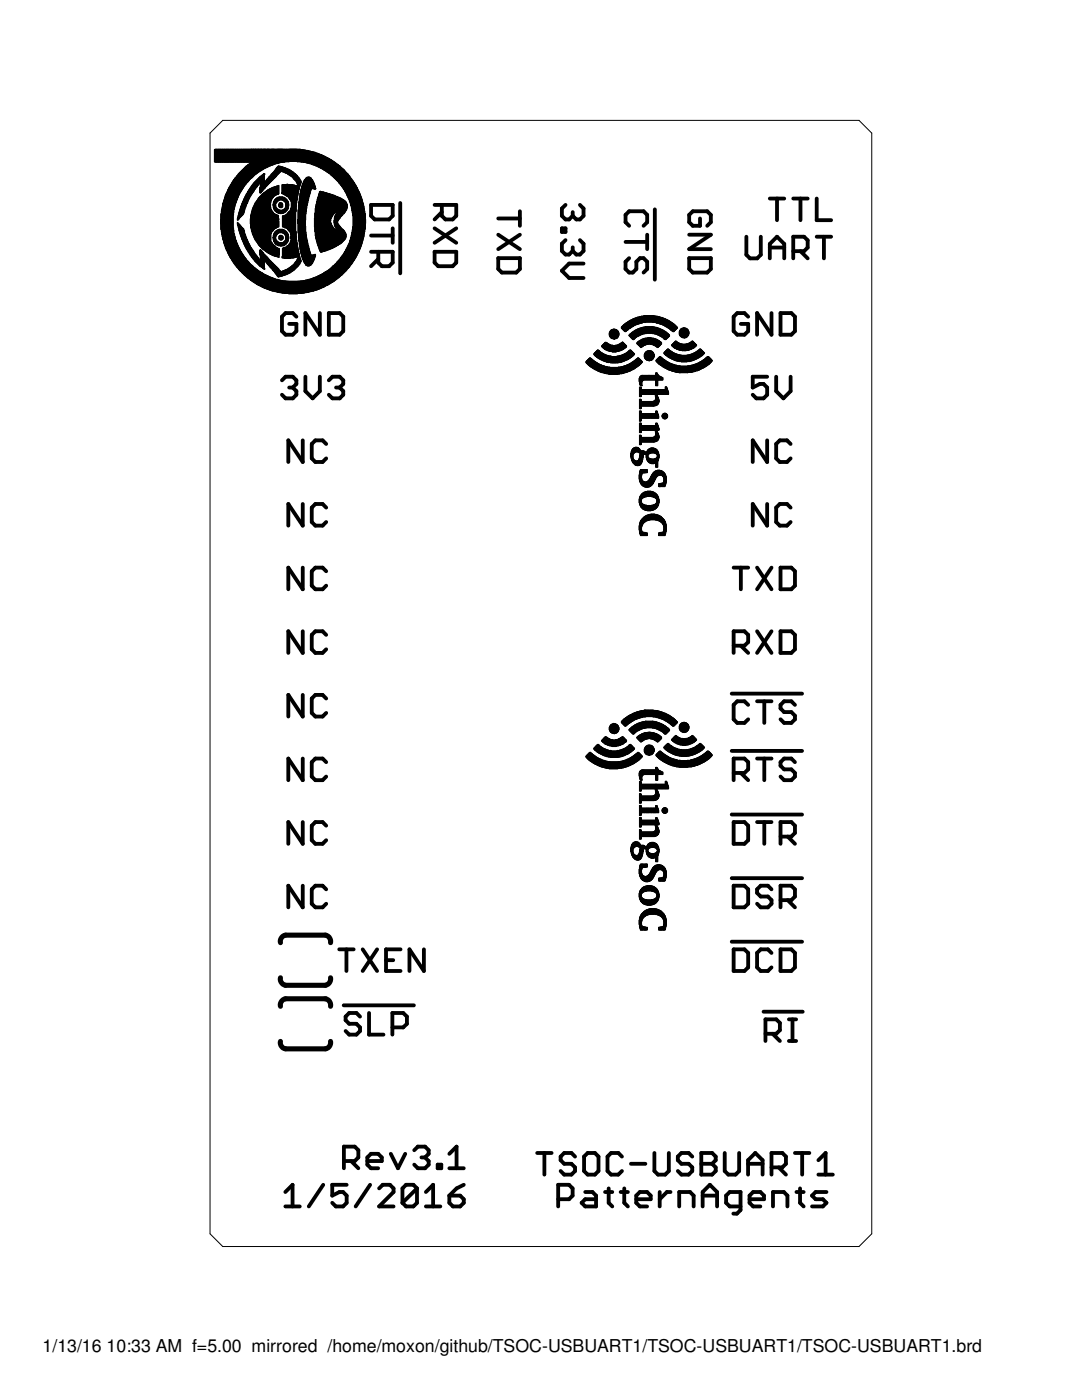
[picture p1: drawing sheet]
<svg xmlns="http://www.w3.org/2000/svg" width="216mm" height="279mm" viewBox="0 0 216 279" stroke-linecap="round" stroke-linejoin="round" font-family="sans-serif">
<defs><g id="words">
<g font-size="3.5">
<text x="8.5" y="269.9">1/13/16</text>
<text x="21.3" y="269.9">10:33 AM f=5.00 mirrored /home/moxon/github/TSOC-USBUART1/TSOC-USBUART1/TSOC-USBUART1.brd</text>
</g>
</g></defs>
<g fill="none" stroke="#000" stroke-width=".76">
<path d="M153.6 39.6h2.9M155 39.6v4.3M158.3 39.6h2.9M159.7 39.6v4.3M163 39.6v4.3h2.8M74 40.9h4.4v2.2l-.8 .7h-2.8l-.8-.7zM74 50.2h4.4v2.2l-.8 .7h-1.4l-.7-.7v-2.2M74 47h4.4M75.5 51.7l-1.5 1.4M78.4 45.6v2.9M79.9 40.5v14M86.7 40.9h4.3v2.2l-.7 .7h-1.4l-.7-.7v-2.2"/>
<path d="M86.7 50.2h4.3v2.2l-.7 .7h-2.9l-.7-.7zM86.7 45.6l4.3 2.9M88.2 42.3l-1.5 1.5M91 45.6l-4.3 2.9M99.4 51.5h4.3v2.2l-.7 .7h-2.9l-.7-.7zM99.4 43.6h4.3M99.4 46.8l4.3 2.9M103.7 42.2v2.9M103.7 46.8l-4.3 2.9M112.1 45.6h.7v.7h-.7zM112.8 40.9l-.7 .7v1.5l.7 .7h.8l.7-.7M112.8 47.9l-.7 .7v1.5l.7 .7h.8l.7-.7"/>
<path d="M114.3 42.3v.8M114.3 49.4v.7M115.7 40.9l.7 .7v1.5l-.7 .7h-.7l-.7-.7M115.7 47.9l.7 .7v1.5l-.7 .7h-.7l-.7-.7M116.4 52.6h-2.8l-1.5 1.4 1.5 1.5h2.8M124.8 48.3h4.3M125.5 51.5l-.7 .7v1.5l.7 .7h.8l.7-.7v-1.5l.7-.7h.7l.7 .7v1.5l-.7 .7M125.5 45.1l-.7-.8v-1.4l.7-.7h2.9l.7 .7v1.4l-.7 .8M129.1 46.8v2.9M130.7 41.8v14M137.5 51.5h4.3v2.2l-.7 .7h-2.9l-.7-.7zM137.5 46.8h4.3l-4.3 2.9h4.3"/>
<path d="M139.7 43.6v1.5h-1.5l-.7-.8v-1.4l.7-.7h2.9l.7 .7v1.4l-.7 .8M148.9 47.2v3.6l.7 .8h1.5l.7-.8v-3.6M153.6 51.6v-2.9l1.4-1.5 1.5 1.5v2.9M153.6 49.4h2.9M158.3 50.1h2.1l.8-.7v-1.4l-.8-.8h-2.1v4.4M159.7 50.1l1.5 1.5M163 47.2h2.8M164.4 47.2v4.4M56.3 75.9l.7-.7h1.4l.7 .7v.7l-.7 .7M57.7 77.3h.7M58.4 77.3l.7 .8v.7l-.7 .7h-1.4l-.7-.7M59.1 63.2l-.7-.7h-1.4l-.7 .7v2.9l.7 .7h1.4l.7-.7v-1.5h-1.4"/>
<path d="M60.9 75.2v2.9l1.5 1.4 1.4-1.4v-2.9M63.8 62.5v4.3l-2.9-4.3v4.3M65.6 75.9l.7-.7h1.5l.7 .7v.7l-.7 .7M65.6 62.5h2.2l.7 .7v2.9l-.7 .7h-2.2zM67.1 77.3h.7M67.8 77.3l.7 .8v.7l-.7 .7h-1.5l-.7-.7M149.3 63.2l-.8-.7h-1.4l-.7 .7v2.9l.7 .7h1.4l.8-.7v-1.5h-1.5M153.1 75.2h-2.9v2.1l1.4-.7h.8l.7 .7v1.5l-.7 .7h-1.5l-.7-.7M153.9 62.5v4.3l-2.8-4.3v4.3M154.9 75.2v2.9l1.4 1.4 1.5-1.4v-2.9M155.7 62.5h2.2l.7 .7v2.9l-.7 .7h-2.2zM60.4 87.9v4.3l-2.9-4.3v4.3"/>
<path d="M65.1 88.6l-.7-.7h-1.5l-.7 .7v2.9l.7 .7h1.5l.7-.7M153.1 87.9v4.3l-2.9-4.3v4.3M157.8 88.6l-.8-.7h-1.4l-.7 .7v2.9l.7 .7h1.4l.8-.7M60.4 100.6v4.3l-2.9-4.3v4.3M60.4 113.3v4.3l-2.9-4.3v4.3M65.1 114l-.7-.7h-1.5l-.7 .7v2.9l.7 .7h1.5l.7-.7M65.1 101.3l-.7-.7h-1.5l-.7 .7v2.9l.7 .7h1.5l.7-.7M146.4 113.3h2.9M147.8 113.3v4.3M151.1 113.3l2.8 4.3M153.1 100.6v4.3l-2.9-4.3v4.3M153.9 113.3l-2.8 4.3"/>
<path d="M155.7 113.3h2.2l.7 .7v2.9l-.7 .7h-2.2zM157.8 101.3l-.8-.7h-1.4l-.7 .7v2.9l.7 .7h1.4l.8-.7M60.4 126v4.3l-2.9-4.3v4.3M60.4 138.7v4.3l-2.9-4.3v4.3M65.1 139.4l-.7-.7h-1.5l-.7 .7v2.9l.7 .7h1.5l.7-.7M65.1 126.7l-.7-.7h-1.5l-.7 .7v2.9l.7 .7h1.5l.7-.7M146 138.4h14M146.4 128.9h2.1l.8-.8v-1.4l-.8-.7h-2.1v4.3M147.8 128.9l1.5 1.4M151.1 140h2.8M151.1 126l2.8 4.3M152.5 140v4.3"/>
<path d="M153.9 126l-2.8 4.3M155.7 126h2.2l.7 .7v2.9l-.7 .7h-2.2zM60.4 151.4v4.3l-2.9-4.3v4.3M65.1 152.1l-.7-.7h-1.5l-.7 .7v2.9l.7 .7h1.5l.7-.7M146 149.9h14M146.4 154.3h2.1l.8-.8v-1.4l-.8-.7h-2.1v4.3M147.8 154.3l1.5 1.4M149.3 140.7l-.8-.7h-1.4l-.7 .7v2.9l.7 .7h1.4l.8-.7M151.1 151.4h2.8M152.5 151.4v4.3M158.6 140.7l-.7-.7h-1.4l-.8 .7v.7l.8 .7h1.4l.7 .7v.8l-.7 .7h-1.4l-.8-.7M158.6 152.1l-.7-.7h-1.4l-.8 .7v.7l.8 .7h1.4l.7 .8v.7l-.7 .7h-1.4l-.8-.7"/>
<path d="M60.4 164.1v4.3l-2.9-4.3v4.3M60.4 176.8v4.3l-2.9-4.3v4.3M65.1 177.5l-.7-.7h-1.5l-.7 .7v2.9l.7 .7h1.5l.7-.7M65.1 164.8l-.7-.7h-1.5l-.7 .7v2.9l.7 .7h1.5l.7-.7M146 175.3h14M146 162.6h14M146.4 164.1h2.1l.8 .7v2.9l-.8 .7h-2.1zM146.4 176.8h2.1l.8 .7v2.9l-.8 .7h-2.1zM151.1 164.1h2.8M152.5 164.1v4.3M153.9 177.5l-.7-.7h-1.4l-.7 .7v.7l.7 .7h1.4l.7 .7v.8l-.7 .7h-1.4l-.7-.7M155.7 167h2.2l.7-.8v-1.4l-.7-.7h-2.2v4.3"/>
<path d="M155.7 179.6h2.2l.7-.7v-1.4l-.7-.7h-2.2v4.3M157.2 179.6l1.4 1.5M157.2 167l1.4 1.4M67.7 189.5h2.9M69.1 189.5v4.3M72.4 189.5l2.8 4.3M75.2 189.5l-2.8 4.3M77 191.6h1.5M79.9 189.5h-2.9v4.3h2.9M84.6 189.5v4.3l-2.9-4.3v4.3M146 187.9h14M146.4 189.5h2.1l.8 .7v2.9l-.8 .7h-2.1z"/>
<path d="M153.9 190.2l-.7-.7h-1.4l-.7 .7v2.9l.7 .7h1.4l.7-.7M155.7 189.5h2.2l.7 .7v2.9l-.7 .7h-2.2zM68.6 200.6h14M71.8 202.9l-.7-.7h-1.4l-.7 .7v.7l.7 .7h1.4l.7 .7v.8l-.7 .7h-1.4l-.7-.7M73.6 202.2v4.3h2.9M78.3 205h2.2l.7-.7v-1.4l-.7-.7h-2.2v4.3M152.4 201.9h7.8M152.7 206.3h2.2l.7-.7v-1.4l-.7-.8h-2.2v4.4M154.2 206.3l1.4 1.5M157.4 203.4h1.5M157.4 207.8h1.5M158.1 203.4v4.4"/>
<path d="M56.9 237.9l1.5-1.4v4.3M64.5 236.5l-2.9 4.3M68.6 231.7h2.2l.7-.7v-1.4l-.7-.8h-2.2v4.4M69.2 236.5h-2.9v2.1l1.4-.7h.8l.7 .7v1.5l-.7 .7h-1.5l-.7-.7M70.1 231.7l1.4 1.5M73.3 231.7h2.9v-.7l-.7-.7h-1.5l-.7 .7v1.4l.7 .8h1.5M73.9 236.5l-2.9 4.3M75.6 237.2l.8-.7h1.4l.7 .7v.7l-2.9 2.9h2.9M78 230.3l1.4 2.9 1.5-2.9M82.7 229.6l.7-.8h1.4l.7 .8v.7l-.7 .7M83.2 237.2l-.7-.7h-1.5l-.7 .7v2.9M83.2 237.2v2.9l-.7 .7h-1.5l-.7-.7"/>
<path d="M83.2 237.2l-2.9 2.9M84.1 231h.7M84.8 231l.7 .7v.7l-.7 .8h-1.4l-.7-.8M85 237.9l1.4-1.4v4.3M87.3 232.4h.8v.8h-.8zM89.7 238.6h2.1l.7 .7v.8l-.7 .7h-1.4l-.7-.7zM89.7 233.2h2.8M89.7 230.3l1.4-1.5v4.4M92.5 236.5l-1.4 .7-1.4 1.4M107.2 230.1h2.9M108.6 230.1v4.3M111.4 239.3h2.1l.8-.7v-1.4l-.8-.7h-2.1v4.3"/>
<path d="M114.7 230.8l-.7-.7h-1.4l-.7 .7v.7l.7 .8h1.4l.7 .7v.7l-.7 .7h-1.4l-.7-.7M116.8 237.9h1.4l.7 .7v2.2h-2.1l-.7-.7 .7-.8h2.1M117.3 230.1h1.4l.7 .7v2.9l-.7 .7h-1.4l-.8-.7v-2.9zM120.7 237.9h1.5M121.5 237.2v2.9l.7 .7M123.8 237.9h1.5M124.1 230.8l-.7-.7h-1.5l-.7 .7v2.9l.7 .7h1.5l.7-.7M124.6 237.2v2.9l.7 .7M125.9 232.3h2.9M127 239.3h2.8v-.7l-.7-.7h-1.4l-.7 .7v1.5l.7 .7h1.4M130.6 230.1v3.6l.7 .7h1.4l.8-.7v-3.6M131.6 237.9v2.9"/>
<path d="M133.8 237.9h-.7l-1.5 1.4M138.1 230.8l-.7-.7h-1.4l-.7 .7v.7l.7 .8h1.4l.7 .7v.7l-.7 .7h-1.4l-.7-.7M139.9 230.1h2.2l.7 .7v.7l-.7 .8 .7 .7v.7l-.7 .7h-2.2zM139.9 232.3h2.2M140.2 238.6h2.9M144.6 230.1v3.6l.7 .7h1.5l.7-.7v-3.6M149.3 232.3h2.9M149.3 234.4v-2.9l1.4-1.4 1.5 1.4v2.9M149.6 239.3h2.8v-.7l-.7-.7h-1.4l-.7 .7v1.5l.7 .7h1.4M153.9 233h2.2l.7-.7v-1.5l-.7-.7h-2.2v4.3M155.4 233l1.4 1.4M158.6 230.1h2.9"/>
<path d="M158.9 237.9h1.5M159.6 237.2v2.9l.8 .7M160.1 230.1v4.3M163.3 234.4h2.9M163.3 231.5l1.4-1.4v4.3M164.9 237.9h-2.1l-.8 .7 .8 .7h1.4l.7 .8-.7 .7h-2.2M56.9 240.8h2.9M85 240.8h2.9M135.5 240.8v-2.9h2.2l.7 .7v2.2M140.2 240.8v-2.9l1.4-1.4 1.5 1.4v2.9M147.8 240.8h-2.2l-.7-.7v-1.5l.7-.7h2.2v3.6l-.8 .7h-.7M154.2 240.8v-2.9h2.2l.7 .7v2.2"/>
</g>
<path d="M56 195.1l.1 .9 .3 .4 .6 .2h8l.7-.4 .2-.5 .1-.6M56 188.1l.1-.8 .3-.4 .6-.3h8l.7 .4 .2 .6 .1 .5M56 207.8l.1 .9 .3 .4 .6 .2h8l.7-.4 .2-.5 .1-.6M56 200.8l.1-.8 .3-.4 .6-.3h8l.7 .4 .2 .6 .1 .5" fill="none" stroke="#000" stroke-width="1"/>
<g fill="#000" stroke="#000" stroke-width=".2">
<path d="M42.8 29.8l.1 2.5zM42.9 29.8v2.6zM42.9 29.8l.1 2.6zM43 29.8l.1 2.6zM43.1 29.8l.1 2.6zM43.2 29.8v2.6zM43.2 29.8l.1 2.6zM43.3 29.8l.1 2.6zM43.4 29.8l.1 2.6zM43.5 29.8l.1 2.6zM43.6 29.8l.1 2.6zM43.7 29.8l.1 2.6z"/>
<path d="M43.8 29.8l.1 2.6zM43.9 29.8v2.6zM43.9 29.8l.1 2.6zM44 29.8l.1 2.6zM44.1 29.8l.1 2.6zM44.2 29.8v2.6zM44.2 29.8l.1 2.6zM44.3 29.8l.1 2.6zM44.4 29.8l.1 2.6zM44.5 29.8l.1 2.6zM44.6 29.8l.1 2.6zM44.7 29.8l.1 2.6z"/>
<path d="M44.8 29.8l.1 2.6zM44.9 29.8l.1 2.6zM45 29.8l.1 2.6zM45.1 29.8v2.6zM45.1 29.8l.1 2.6zM45.2 29.8l.1 2.6zM45.3 29.8l.1 2.6zM45.4 29.8l.1 2.6zM45.5 29.8l.1 2.6zM45.6 29.8l.1 2.6zM45.7 29.8l.1 2.6zM45.8 29.8v2.6z"/>
<path d="M45.8 29.8l.1 2.6zM45.9 29.8l.1 2.6zM46 29.8l.1 2.6zM46.1 29.8v2.6zM46.1 29.8l.1 2.6zM46.2 29.8l.1 2.6zM46.3 29.8l.1 2.6zM46.4 29.8v2.6zM46.4 29.8l.1 2.6zM46.5 29.8l.1 2.6zM46.6 29.8l.1 2.6zM46.7 29.8l.1 2.6z"/>
<path d="M46.8 29.8l.1 2.6zM46.9 29.8l.1 2.6zM47 29.8l.1 2.6zM47.1 29.8v2.6zM47.1 29.8l.1 2.6zM47.2 29.8l.1 2.6zM47.3 29.8l.1 2.6zM47.3 35l.1 4.8zM47.3 34.9l.1 4.7zM47.4 29.8l.1 2.6zM47.4 34.9l.1 4.5zM47.5 29.8l.1 2.6z"/>
<path d="M47.5 34.7l.1 4.6zM47.6 29.8l.1 2.6zM47.6 34.6l.1 4.5zM47.7 29.8l.1 2.6zM47.7 34.6l.1 4.3zM47.7 34.5l.1 4.3zM47.8 29.8l.1 2.6zM47.8 34.4l.1 4.2zM47.9 29.8l.1 2.6zM47.9 34.3l.1 4.1zM48 29.8v2.6zM48 34.3v4.1z"/>
<path d="M48 29.8l.1 2.6zM48 34.2l.1 4zM48.1 29.8l.1 2.6zM48.1 34.1l.1 4zM48.2 29.8l.1 2.6zM48.2 34l.1 4zM48.3 29.8v2.6zM48.3 34v3.8zM48.3 29.8l.1 2.6zM48.3 33.9l.1 3.8zM48.4 29.8l.1 2.6zM48.4 33.8l.1 3.8z"/>
<path d="M48.5 29.8l.1 2.6zM48.5 33.7l.1 3.8zM48.6 29.8l.1 2.6zM48.6 33.7l.1 3.7zM48.6 33.6l.1 3.6zM48.7 29.8l.1 2.6zM48.7 33.5l.1 3.6zM48.8 29.8l.1 2.6zM48.8 33.4l.1 3.7zM48.9 29.8l.1 2.6zM48.9 33.3l.1 3.6zM49 29.8v2.6z"/>
<path d="M49 33.3v3.6zM49 29.8l.1 2.6zM49 33.2l.1 3.6zM49.1 29.8l.1 2.6zM49.1 33.1l.1 3.5zM49.2 29.8l.1 2.6zM49.2 33.1l.1 3.5zM49.3 29.8v2.6zM49.3 33v3.5zM49.3 29.8l.1 2.6zM49.3 33l.1 3.4zM49.4 29.8l.1 2.6z"/>
<path d="M49.4 32.9l.1 3.4zM49.5 29.8l.1 2.6zM49.5 32.8l.1 3.4zM49.6 29.8v2.6zM49.6 32.8v3.4zM49.6 38v1.9zM49.6 29.8l.1 2.6zM49.6 32.7l.1 3.4zM49.6 37.8l.1 2zM49.7 29.8l.1 2.6zM49.7 32.7l.1 3.2zM49.7 37.8l.1 1.8z"/>
<path d="M49.8 29.8l.1 2.6zM49.8 32.6l.1 3.3zM49.8 37.6l.1 1.8zM49.9 29.8l.1 2.6zM49.9 32.6l.1 3.2zM49.9 37.5l.1 1.8zM49.9 32.5l.1 3.2zM49.9 37.4l.1 1.8zM50 29.8l.1 5.8zM50 37.3l.1 1.8zM50.1 29.8l.1 5.8zM50.1 37.2l.1 1.7z"/>
<path d="M50.2 29.8v5.8zM50.2 37.1v1.7zM50.2 29.8l.1 5.7zM50.2 37l.1 1.7zM50.3 29.8l.1 5.6zM50.3 36.9l.1 1.7zM50.4 29.8l.1 5.5zM50.4 36.8l.1 1.7zM50.5 29.8l.1 5.5zM50.5 36.7l.1 1.7zM50.5 29.8l.1 5.4zM50.5 36.6l.1 1.6z"/>
<path d="M50.6 29.8l.1 5.3zM50.6 36.5l.1 1.7zM50.7 29.8l.1 5.2zM50.7 36.4l.1 1.6zM50.8 29.8l.1 5.1zM50.8 36.3l.1 1.5zM50.9 29.8v5.1zM50.9 36.2v1.6zM50.9 29.8l.1 5zM50.9 36.2l.1 1.5zM51 29.8l.1 5zM51 36.1l.1 1.4z"/>
<path d="M51.1 29.8l.1 4.9zM51.1 36l.1 1.5zM51.2 29.8v4.8zM51.2 35.9v1.5zM51.2 29.8l.1 4.8zM51.2 35.9l.1 1.4zM51.3 29.8l.1 4.8zM51.3 35.8l.1 1.3zM51.4 29.8l.1 4.7zM51.4 35.7l.1 1.4zM51.5 29.8v4.6zM51.5 35.6v1.4z"/>
<path d="M51.5 29.8l.1 4.5zM51.5 35.5l.1 1.4zM51.6 29.8l.1 4.5zM51.6 35.5l.1 1.3zM51.7 29.8l.1 4.5zM51.7 35.4l.1 1.3zM51.8 29.8l.1 4.4zM51.8 35.3l.1 1.3zM51.8 35.2l.1 1.3zM51.8 37.4l.1 1.1zM51.9 29.8l.1 4.3zM51.9 35.2l.1 1.2z"/>
<path d="M51.9 36.9l.1 1.6zM52 29.8l.1 4.3zM52 35.2l.1 1.2zM52 36.5l.1 2zM52.1 29.8l.1 4.2zM52.1 35.1l.1 3.3zM52.2 29.8v4.2zM52.2 35v3.3zM52.2 29.8l.1 4.2zM52.2 34.9l.1 3.3zM52.3 29.8l.1 4.1zM52.3 34.9l.1 3.3z"/>
<path d="M52.4 29.8l.1 4.1zM52.4 34.9l.1 3.2zM52.5 29.8v4zM52.5 34.8v3.1zM52.5 29.8l.1 3.9zM52.5 34.7l.1 3.1zM52.6 29.8l.1 3.9zM52.6 34.6l.1 3.2zM52.7 29.8l.1 3.9zM52.7 34.6l.1 3.1zM52.8 29.8l.1 3.8zM52.8 34.6l.1 .3z"/>
<path d="M52.8 36.4l.1 1.2zM52.8 36.3l.1 1.2zM52.9 29.8l.1 3.8zM52.9 36.2l.1 1.3zM53 29.8l.1 3.7zM53 36.1l.1 1.2zM53.1 29.8v3.7zM53.1 36v1.2zM53.1 29.8l.1 3.6zM53.1 35.9l.1 1.3zM53.2 29.8l.1 3.6zM53.2 35.8l.1 1.3z"/>
<path d="M53.3 29.8l.1 3.6zM53.3 35.7l.1 1.3zM53.4 29.8v3.6zM53.4 35.6v1.3zM53.4 29.8l.1 3.5zM53.4 35.5l.1 1.4zM53.5 29.8l.1 3.5zM53.5 35.4l.1 1.4zM53.6 29.8l.1 3.4zM53.6 35.3l.1 1.4zM53.7 29.8l.1 3.4zM53.7 35.3l.1 1.3z"/>
<path d="M53.7 29.8l.1 3.3zM53.7 35.2l.1 1.3zM53.8 29.8l.1 3.3zM53.8 35.1l.1 1.4zM53.9 29.8l.1 3.3zM53.9 35l.1 1.4zM54 29.8l.1 3.2zM54 34.9l.1 1.4zM54.1 29.8v3.2zM54.1 34.8v1.4zM54.1 29.8l.1 3.2zM54.1 34.7l.1 1.5z"/>
<path d="M54.1 37.5l.1 2.4zM54.2 29.8l.1 3.2zM54.2 34.6l.1 1.5zM54.2 37.5l.1 2.3zM54.3 29.8l.1 3.2zM54.3 34.6l.1 1.4zM54.3 37.5l.1 2.1zM54.4 29.8v3.1zM54.4 34.5v1.4zM54.4 37.4v2.1zM54.4 29.8l.1 3.1zM54.4 34.4l.1 1.5z"/>
<path d="M54.4 37.4l.1 2.1zM54.5 29.8l.1 3.1zM54.5 34.3l.1 1.5zM54.5 37.4l.1 1.9zM54.6 29.8l.1 3zM54.6 34.3l.1 1.4zM54.6 37.3l.1 1.9zM54.7 29.8l.1 3zM54.7 34.2l.1 1.4zM54.7 37.3l.1 1.8zM54.7 29.8l.1 2.9zM54.7 34l.1 1.6z"/>
<path d="M54.8 29.8l.1 2.9zM54.8 34l.1 1.5zM54.8 37.2l.1 1.9zM54.9 29.8l.1 2.9zM54.9 33.9l.1 1.5zM54.9 37.2l.1 1.8zM55 29.8l.1 2.9zM55 33.7l.1 1.6zM55 37.2l.1 1.8zM55.1 29.8v2.9zM55.1 33.7v1.6zM55.1 37.2v1.7z"/>
<path d="M55.1 29.8l.1 2.9zM55.1 33.5l.1 1.7zM55.1 37.2l.1 1.7zM55.2 29.8l.1 2.9zM55.2 33.4l.1 1.6zM55.2 37.1l.1 1.7zM55.3 29.8l.1 2.8zM55.3 33.3l.1 1.6zM55.3 37.1l.1 1.7zM55.4 29.8v2.8zM55.4 33.3v1.6zM55.4 37.1v1.7z"/>
<path d="M55.4 29.8l.1 2.8zM55.4 33.2l.1 1.6zM55.4 37.1l.1 1.7zM55.5 29.8l.1 2.8zM55.5 33.1l.1 1.6zM55.5 37.1l.1 1.7zM55.6 29.8l.1 2.7zM55.6 33.1l.1 1.5zM55.6 37l.1 1.7zM55.6 39.3l.1 .7zM55.7 29.8l.1 2.7zM55.7 33.2l.1 1.3z"/>
<path d="M55.7 39.3l.1 .7zM55.8 29.8l.1 2.7zM55.8 33.2l.1 1.2zM55.8 39.3l.1 .6zM55.9 29.8l.1 2.6zM55.9 33.2l.1 1.1zM55.9 39.3l.1 .6zM56 29.8v2.6zM56 33.2v1zM56 39.3v.6zM56 29.8l.1 2.6zM56 33.3l.1 .9z"/>
<path d="M56 39.3l.1 .6zM56.1 29.8l.1 2.6zM56.1 33.3l.1 .9zM56.1 39.3l.1 .6zM56.2 29.8l.1 2.6zM56.2 33.3l.1 .9zM56.2 38.4l.1 .2zM56.2 39.3l.1 .6zM56.3 29.8v2.6zM56.3 33.3v.9zM56.3 36.9v1.8zM56.3 39.3v.7z"/>
<path d="M56.3 29.8l.1 2.6zM56.3 33.3l.1 1zM56.3 36.9l.1 1.8zM56.3 39.3l.1 .7zM56.4 29.8l.1 2.6zM56.4 33.4l.1 .9zM56.4 36.9l.1 1.8zM56.4 39.4l.1 .6zM56.5 29.8l.1 2.6zM56.5 33.4l.1 .9zM56.5 36.9l.1 1.9zM56.6 29.8l.1 2.6z"/>
<path d="M56.6 33.4l.1 1zM56.6 36.9l.1 1.9zM56.7 29.8l.1 2.6zM56.7 33.4l.1 1zM56.7 36.9l.1 1.9zM56.8 29.8l.1 2.6zM56.8 33.5l.1 1zM56.8 36.9l.1 2zM56.9 29.8l.1 2.5zM56.9 33.5l.1 1zM56.9 36.9l.1 2.1zM57 29.8v2.5z"/>
<path d="M57 33.5v1.1zM57 36.9v2.1zM57 29.8l.1 2.5zM57 33.6l.1 1zM57 36.9l.1 2.2zM57.1 29.8l.1 2.5zM57.1 33.6l.1 1zM57.1 36.9l.1 2.2zM57.2 29.8l.1 2.5zM57.2 33.7l.1 .9zM57.2 36.8l.1 2.3zM57.3 29.8v2.5z"/>
<path d="M57.3 33.7v.9zM57.3 36.8v2.4zM57.3 29.8l.1 2.5zM57.3 33.7l.1 1zM57.3 36.8l.1 2.4zM57.4 29.8l.1 2.5zM57.4 33.7l.1 1.1zM57.4 36.8l.1 2.5zM57.5 29.8l.1 2.5zM57.5 33.7l.1 1.1zM57.5 36.9l.1 2.4zM57.6 29.8v2.5z"/>
<path d="M57.6 33.8v1.1zM57.6 36.9v2.5zM57.6 29.8l.1 2.5zM57.6 33.8l.1 1.1zM57.6 36.9l.1 2.7zM57.7 29.8l.1 2.4zM57.7 33.9l.1 1zM57.7 36.9l.1 2.8zM57.8 29.8l.1 2.4zM57.8 33.9l.1 1.1zM57.8 36.9l.1 2.9zM57.9 29.8l.1 2.4z"/>
<path d="M57.9 34l.1 1.1zM57.9 36.9l.1 3zM57.9 36.9l.1 3.1zM58 29.8l.1 2.4zM58 34l.1 1.2zM58.1 29.8l.1 2.4zM58.1 34.1l.1 1.1zM58.2 29.8l.1 2.4zM58.2 34.2l.1 1zM58.3 29.8v2.4zM58.3 34.2v1.1zM58.3 29.8l.1 2.4z"/>
<path d="M58.3 34.3l.1 1.1zM58.4 29.8l.1 2.4zM58.4 34.3l.1 1.2zM58.5 29.8l.1 2.4zM58.5 34.3l.1 1.3zM58.5 34.4l.1 1.3zM58.6 29.8l.1 2.4zM58.6 34.5l.1 1.3zM58.7 29.8l.1 2.4zM58.7 34.6l.1 1.3zM58.8 29.8l.1 2.4zM58.8 34.6l.1 1.3z"/>
<path d="M58.9 29.8v2.4zM58.9 34.6v1.4zM58.9 29.8l.1 2.4zM58.9 34.7l.1 1.4zM59 29.8l.1 2.4zM59 34.8l.1 1.4zM59.1 29.8l.1 2.4zM59.1 34.9l.1 1.4zM59.2 29.8v2.4zM59.2 34.9v1.6zM59.2 29.8l.1 2.5zM59.2 35l.1 1.6z"/>
<path d="M59.2 37.1l.1 2.9zM59.3 29.8l.1 2.5zM59.3 35.1l.1 1.7zM59.3 37.1l.1 2.4zM59.4 29.8l.1 2.5zM59.4 35.2l.1 1.7zM59.4 37.1l.1 1.9zM59.5 29.8v2.5zM59.5 35.3v3.3zM59.5 29.8l.1 2.5zM59.5 35.4l.1 2.8zM59.6 29.8l.1 2.5z"/>
<path d="M59.6 35.5l.1 2.3zM59.7 29.8l.1 2.5zM59.7 35.6l.1 1.9zM59.8 29.8l.1 2.5zM59.8 35.7l.1 1.5zM59.8 35.9l.1 1.1zM59.9 29.8l.1 2.5zM59.9 36l.1 .8zM60 29.8l.1 2.5zM60 36.1l.1 .5zM60.1 29.8l.1 2.5zM60.2 29.8v2.5z"/>
<path d="M60.2 29.8l.1 2.5zM60.3 29.8l.1 2.5zM60.4 29.8l.1 2.5zM60.5 29.9v2.5zM60.5 29.9l.1 2.5zM60.6 29.9l.1 2.5zM60.7 29.9l.1 2.5zM60.8 29.9l.1 2.5zM60.9 30l.1 2.4zM61 30l.1 2.4zM61.1 30l.1 2.5zM61.2 30v2.5z"/>
<path d="M61.2 30l.1 2.5zM61.3 30l.1 2.5zM61.4 30.1v2.5zM61.4 30.1l.1 2.5zM61.5 30.1l.1 2.5zM61.5 35.3l.1 4.4zM61.6 30.1l.1 2.5zM61.6 35.3l.1 4zM61.7 30.2l.1 2.5zM61.7 35.3l.1 3.8zM61.7 35.4l.1 3.5zM61.8 30.2l.1 2.5z"/>
<path d="M61.8 35.4l.1 3.2zM61.9 30.2l.1 2.5zM61.9 35.5l.1 2.9zM62 30.2l.1 2.5zM62 35.5l.1 2.6zM62.1 30.2v2.5zM62.1 35.6v2.2zM62.1 30.2l.1 2.6zM62.1 35.7l.1 2zM62.2 30.2l.1 2.6zM62.2 35.8l.1 1.8zM62.3 30.3l.1 2.5z"/>
<path d="M62.3 35.9l.1 1.7zM62.4 30.3v2.6zM62.4 35.9v1.8zM62.4 30.3l.1 2.6zM62.4 36.2l.1 1.5zM62.5 30.3l.1 2.6zM62.5 36.3l.1 1.4zM62.6 30.4l.1 2.6zM62.6 36.5l.1 1.2zM62.7 30.4v2.6zM62.7 36.6v1.1zM62.7 30.4l.1 2.6z"/>
<path d="M62.7 36.9l.1 .9zM62.8 30.4l.1 2.6zM62.8 37.1l.1 .7zM62.9 30.5l.1 2.5zM62.9 37.4l.1 .4zM63 30.5l.1 2.6zM63 37.6l.1 .1zM63.1 30.5l.1 2.6zM63.2 30.5l.1 2.7zM63.3 30.6l.1 2.6zM63.4 30.6v2.7zM63.4 30.6l.1 2.7z"/>
<path d="M63.5 30.7l.1 2.7zM63.6 30.7l.1 2.7zM63.6 30.8l.1 2.6zM63.7 30.8l.1 2.6zM63.8 30.8l.1 2.7zM63.9 30.8l.1 2.7zM64 30.8l.1 2.8zM64.1 30.9l.1 2.8zM64.2 30.9l.1 2.8zM64.3 31v2.7zM64.3 31l.1 2.7zM64.4 31.1l.1 2.7z"/>
<path d="M64.5 31.1l.1 2.8zM64.6 31.1v2.8zM64.6 31.1l.1 2.9zM64.7 31.2l.1 2.8zM64.8 31.2l.1 2.8zM64.9 31.3l.1 2.8zM65 31.4l.1 2.8zM65.1 31.4l.1 2.8zM65.2 31.5l.1 2.8zM65.3 31.5v2.8zM65.3 31.5l.1 2.9zM65.4 31.5l.1 3z"/>
<path d="M65.5 31.6l.1 2.9zM65.6 31.6v3zM65.6 31.7l.1 2.9zM65.7 31.7l.1 2.9zM65.8 31.7l.1 3zM65.9 31.8l.1 3zM65.9 31.8l.1 3.1zM66 31.9l.1 3zM66.1 31.9l.1 3.1zM66.2 32l.1 3.1zM66.3 32v3.1zM66.3 32.1l.1 3.1z"/>
<path d="M66.4 32.1l.1 3.2zM66.5 32.2v3.1zM66.5 32.2l.1 3.2zM66.6 32.3l.1 3.2zM66.7 32.3l.1 3.3zM66.8 32.4l.1 3.2zM66.8 32.4l.1 3.3zM66.9 32.5l.1 3.3zM67 32.6l.1 3.3zM67.1 32.6l.1 3.3zM67.2 32.7v3.3zM67.2 32.7l.1 3.4z"/>
<path d="M67.3 32.8l.1 3.4zM67.4 32.8l.1 3.4zM67.5 32.9v3.4zM67.5 33l.1 3.4zM67.6 33l.1 3.6zM67.7 33l.1 3.6zM67.8 33.1l.1 3.6zM67.8 33.2l.1 3.6zM67.9 33.3l.1 3.6zM68 33.4l.1 3.6zM68.1 33.4l.1 3.7zM68.2 33.5v3.7z"/>
<path d="M68.2 33.6l.1 3.7zM68.3 33.7l.1 3.7zM68.4 33.7l.1 3.8zM68.5 33.7v3.9zM68.5 33.8l.1 4zM68.6 33.9l.1 3.9zM68.7 34l.1 4zM68.7 34l.1 4.1zM68.8 34.2l.1 4.1zM68.9 34.3l.1 4.1zM69 34.3l.1 4.2zM69.1 34.4l.1 4.3z"/>
<path d="M69.1 34.5l.1 4.3zM69.2 34.6l.1 4.5zM69.3 34.6l.1 4.6zM69.4 34.7v4.7zM69.4 34.8l.1 4.7zM69.5 34.9l.1 4.8zM69.6 35l.1 4.8zM44 43.8l.1 .9zM44.1 42.6l.1 3.2zM44.2 42v4.3zM44.2 41.7l.1 5.1zM44.3 41.3l.1 5.9z"/>
<path d="M44.4 40.9l.1 6.7zM44.4 40.5l.1 7.3zM44.5 40.3l.1 7.8zM44.6 40l.1 8.4zM44.7 39.8l.1 8.9zM44.8 39.6l.1 9.3zM44.8 39.3l.1 9.8zM44.9 39l.1 10.4zM45 38.8l.1 10.8zM45.1 38.7v11zM45.1 38.5l.1 11.5zM45.2 38.4l.1 11.6z"/>
<path d="M45.3 38.2l.1 12zM45.4 38l.1 12.4zM45.4 37.8l.1 12.8zM45.5 37.7l.1 13zM45.6 37.5l.1 13.4zM45.7 37.4l.1 13.6zM45.8 37.2v13.9zM45.8 37.1l.1 14.2zM45.9 37l.1 14.4zM46 36.9l.1 14.6zM46.1 36.8v14.8zM46.1 36.6l.1 15.2z"/>
<path d="M46.2 36.5l.1 15.4zM46.3 36.4l.1 15.6zM46.4 36.2v16zM46.4 36.1l.1 16.2zM46.5 36l.1 6.9zM46.5 45.5l.1 6.9zM46.6 35.9l.1 6.5zM46.6 45.9l.1 6.6zM46.7 35.8l.1 6zM46.7 46.6l.1 6zM46.7 35.7l.1 5.8zM46.7 46.8l.1 5.9z"/>
<path d="M46.8 35.6l.1 5.6zM46.8 47.1l.1 5.7zM46.9 35.5l.1 5.4zM46.9 47.4l.1 5.5zM47 35.4l.1 5.3zM47 47.8l.1 5.2zM47.1 35.3v5.1zM47.1 48v5.1zM47.1 35.2l.1 5zM47.1 48.1l.1 5.1zM47.2 35.1l.1 4.9zM47.2 48.4l.1 4.9z"/>
<path d="M47.3 48.6l.1 4.8zM47.3 43.6l.1 .3zM47.3 44.4l.1 .4zM47.3 48.7l.1 4.8zM47.4 43.3l.1 .6zM47.4 44.5l.1 .6zM47.4 49l.1 4.5zM47.5 42.9l.1 1zM47.5 44.5l.1 .9zM47.5 49.1l.1 4.5zM47.6 42.7l.1 1.1zM47.6 44.6l.1 1.1z"/>
<path d="M47.6 49.3l.1 4.5zM47.7 42.4l.1 1.3zM47.7 44.7l.1 1.4zM47.7 49.4l.1 4.4zM47.7 42.1l.1 1.5zM47.7 44.8l.1 1.5zM47.7 49.6l.1 4.3zM47.8 41.9l.1 1.6zM47.8 44.9l.1 1.6zM47.8 49.7l.1 4.3zM47.9 41.7l.1 1.7zM47.9 44.9l.1 1.9z"/>
<path d="M47.9 49.9l.1 4.2zM48 41.4v1.9zM48 45v2zM48 50v4.1zM48 41.1l.1 2.1zM48 45.1l.1 2.1zM48 50.2l.1 4zM48.1 41l.1 2.2zM48.1 45.2l.1 2.2zM48.1 50.3l.1 4zM48.2 40.7l.1 2.4zM48.2 45.3l.1 2.3z"/>
<path d="M48.2 50.4l.1 4zM48.3 40.6v2.4zM48.3 45.4v2.4zM48.3 50.6v3.9zM48.3 40.4l.1 2.5zM48.3 45.5l.1 2.5zM48.3 50.6l.1 3.9zM48.4 40.2l.1 2.7zM48.4 45.5l.1 2.7zM48.4 50.8l.1 3.8zM48.5 40l.1 2.7zM48.5 45.6l.1 2.8z"/>
<path d="M48.5 50.9l.1 3.8zM48.6 39.8l.1 2.9zM48.6 45.7l.1 2.8zM48.6 51l.1 3.8zM48.6 39.7l.1 2.7zM48.6 45.9l.1 2.8zM48.6 51.1l.1 3.7zM48.7 39.5l.1 2.6zM48.7 46.2l.1 2.7zM48.7 51.3l.1 3.6zM48.8 39.4l.1 2.5zM48.8 46.5l.1 2.5z"/>
<path d="M48.8 51.3l.1 3.7zM48.9 39.2l.1 2.4zM48.9 46.8l.1 2.4zM48.9 51.4l.1 3.7zM49 39.1v2.3zM49 47v2.4zM49 51.6v3.5zM49 38.9l.1 2.3zM49 47.2l.1 2.3zM49 51.6l.1 3.5zM49.1 38.8l.1 2.2zM49.1 47.4l.1 2.3z"/>
<path d="M49.1 51.7l.1 3.5zM49.2 38.6l.1 2.1zM49.2 47.6l.1 2.2zM49.2 51.9l.1 3.4zM49.3 38.5v2.2zM49.3 47.8v2.1zM49.3 51.9v3.5zM49.3 38.4l.1 2.1zM49.3 48l.1 2zM49.3 52l.1 3.4zM49.4 38.2l.1 2.1zM49.4 48.1l.1 2z"/>
<path d="M49.4 52.1l.1 3.4zM49.5 38.1l.1 1.9zM49.5 48.3l.1 2zM49.5 52.2l.1 3.3zM49.6 48.5v1.9zM49.6 52.2v3.4zM49.6 48.6l.1 1.9zM49.6 52.3l.1 3.4zM49.7 48.7l.1 2zM49.7 52.5l.1 3.2zM49.8 48.9l.1 1.8zM49.8 52.5l.1 3.3z"/>
<path d="M49.9 49l.1 1.9zM49.9 52.6l.1 3.2zM49.9 43.6l.1 1.1zM49.9 49.2l.1 1.8zM49.9 52.7l.1 3.2zM50 42.9l.1 2.6zM50 49.4l.1 1.7zM50 52.8l.1 3.2zM50.1 42.6l.1 3.2zM50.1 49.4l.1 1.8zM50.1 52.9l.1 3.1zM50.2 42.3v3.8z"/>
<path d="M50.2 49.6v1.7zM50.2 52.9v3.1zM50.2 42l.1 4.3zM50.2 49.7l.1 1.7zM50.2 52.9l.1 3.2zM50.3 41.7l.1 4.9zM50.3 49.8l.1 1.7zM50.3 53l.1 3.1zM50.4 41.5l.1 5.3zM50.4 49.9l.1 1.7zM50.4 53.1l.1 3.1zM50.5 41.4l.1 5.6z"/>
<path d="M50.5 50l.1 1.7zM50.5 53.1l.1 3.2zM50.5 41.2l.1 5.9zM50.5 50.1l.1 1.7zM50.5 53.2l.1 3.1zM50.6 41l.1 6.3zM50.6 50.2l.1 1.7zM50.6 53.3l.1 3.1zM50.7 40.9l.1 6.6zM50.7 50.4l.1 1.5zM50.7 53.4l.1 3zM50.8 40.7l.1 7z"/>
<path d="M50.8 50.5l.1 1.6zM50.8 53.5l.1 2.9zM50.9 40.5v7.3zM50.9 50.7v1.5zM50.9 53.5v3zM50.9 40.4l.1 7.6zM50.9 50.7l.1 1.5zM50.9 53.5l.1 3.1zM51 40.3l.1 7.7zM51 50.8l.1 1.5zM51 53.6l.1 3zM51.1 40.2l.1 7.9z"/>
<path d="M51.1 50.9l.1 1.5zM51.1 53.7l.1 3zM51.2 40.1v8.2zM51.2 51v1.5zM51.2 53.7v3zM51.2 40l.1 8.4zM51.2 51.1l.1 1.4zM51.2 53.8l.1 2.9zM51.3 39.9l.1 8.6zM51.3 51.2l.1 1.4zM51.3 53.8l.1 3zM51.4 39.8l.1 8.8z"/>
<path d="M51.4 51.3l.1 1.4zM51.4 53.9l.1 2.9zM51.5 39.7v9zM51.5 51.4v1.4zM51.5 53.9v3zM51.5 39.5l.1 9.3zM51.5 51.5l.1 1.4zM51.5 54l.1 3zM51.6 39.4l.1 9.6zM51.6 51.6l.1 1.3zM51.6 54.1l.1 2.9zM51.7 39.3l.1 9.7z"/>
<path d="M51.7 51.7l.1 1.3zM51.7 54.1l.1 2.9zM51.8 39.3l.1 9.8zM51.8 51.8l.1 1.3zM51.8 54.2l.1 2.8zM51.8 39.2l.1 10zM51.8 49.9l.1 1zM51.8 51.9l.1 1.3zM51.9 39.1l.1 10.2zM51.9 49.8l.1 1.7zM51.9 51.9l.1 1.3zM51.9 54.2l.1 2.9z"/>
<path d="M52 39.1l.1 10.2zM52 49.9l.1 3.3zM52 54.3l.1 2.8zM52.1 39l.1 10.4zM52.1 50l.1 3.3zM52.1 54.4l.1 2.8zM52.2 38.9v10.6zM52.2 50v3.4zM52.2 54.4v2.8zM52.2 38.8l.1 10.8zM52.2 50.1l.1 3.3zM52.2 54.4l.1 2.9z"/>
<path d="M52.3 38.8l.1 10.8zM52.3 50.2l.1 3.3zM52.3 54.4l.1 2.9zM52.4 38.7l.1 11zM52.4 50.3l.1 3.3zM52.4 54.5l.1 2.9zM52.5 38.6v11.2zM52.5 50.4v3.2zM52.5 54.6v2.8zM52.5 38.5l.1 11.3zM52.5 50.5l.1 3.1zM52.5 54.6l.1 2.8z"/>
<path d="M52.6 38.5l.1 11.4zM52.6 50.7l.1 3zM52.6 54.7l.1 2.7zM52.7 38.4l.1 11.6zM52.7 50.7l.1 3.1zM52.7 54.8l.1 2.7zM52.8 38.4l.1 11.6zM52.8 50.8l.1 1.2zM52.8 53.6l.1 .2zM52.8 54.8l.1 2.7zM52.8 38.3l.1 11.7zM52.8 50.9l.1 1.2z"/>
<path d="M52.8 54.8l.1 2.8zM52.9 38.3l.1 11.8zM52.9 50.9l.1 1.3zM52.9 54.8l.1 2.8zM53 38.2l.1 12zM53 51l.1 1.2zM53 54.9l.1 2.7zM53.1 38.1v12.1zM53.1 51.1v1.3zM53.1 54.9v2.8zM53.1 38.1l.1 12.2zM53.1 51.2l.1 1.3z"/>
<path d="M53.1 54.9l.1 2.8zM53.2 38.1l.1 12.2zM53.2 51.2l.1 1.4zM53.2 55l.1 2.7zM53.3 38l.1 12.4zM53.3 51.3l.1 1.4zM53.3 55l.1 2.7zM53.4 37.9v12.5zM53.4 51.4v1.4zM53.4 55.1v2.6zM53.4 37.8l.1 12.7zM53.4 51.5l.1 1.4z"/>
<path d="M53.4 55.1l.1 2.6zM53.5 37.8l.1 12.8zM53.5 51.6l.1 1.3zM53.5 55.1l.1 2.7zM53.6 37.8l.1 12.8zM53.6 51.7l.1 1.3zM53.6 55.1l.1 2.7zM53.7 37.8l.1 12.8zM53.7 51.8l.1 1.3zM53.7 55.2l.1 2.7zM53.7 37.7l.1 13zM53.7 51.9l.1 1.3z"/>
<path d="M53.8 37.7l.1 13zM53.8 51.9l.1 1.4zM53.8 55.3l.1 2.6zM53.9 37.6l.1 13.1zM53.9 52l.1 1.4zM53.9 55.3l.1 2.7zM54 37.6l.1 2.8zM54 41.4l.1 9.4zM54 52.1l.1 1.3zM54 55.3l.1 2.7zM54.1 37.5v2.6zM54.1 41.8v4.9z"/>
<path d="M54.1 48.2v2.6zM54.1 52.2v1.3zM54.1 55.4v2.6zM54.1 41.9l.1 4.5zM54.1 48.4l.1 2.5zM54.1 52.3l.1 1.3zM54.1 55.4l.1 2.6zM54.2 42l.1 4.3zM54.2 48.4l.1 2.5zM54.2 52.3l.1 1.4zM54.2 55.4l.1 2.6zM54.3 42.2l.1 4z"/>
<path d="M54.3 48.5l.1 2.4zM54.3 52.4l.1 1.4zM54.3 55.5l.1 2.5zM54.4 42.2v3.9zM54.4 48.7v2.2zM54.4 52.5v1.4zM54.4 55.4v2.7zM54.4 40.8l.1 .2zM54.4 42.3l.1 3.8zM54.4 47.3l.1 .2zM54.4 48.7l.1 2.3zM54.4 52.6l.1 1.4z"/>
<path d="M54.4 55.5l.1 2.6zM54.5 40.4l.1 1zM54.5 42.5l.1 3.5zM54.5 47l.1 .9zM54.5 48.8l.1 2.2zM54.5 52.6l.1 1.5zM54.5 55.5l.1 2.6zM54.6 40.2l.1 1.5zM54.6 42.6l.1 3.2zM54.6 46.7l.1 1.5zM54.6 48.9l.1 2.1zM54.6 52.7l.1 1.4z"/>
<path d="M54.6 55.5l.1 2.6zM54.7 40.1l.1 1.7zM54.7 42.6l.1 3.2zM54.7 46.5l.1 1.8zM54.7 49l.1 2.1zM54.7 52.8l.1 1.4zM54.7 55.6l.1 2.5zM54.7 39.9l.1 2.1zM54.7 42.7l.1 3zM54.7 46.4l.1 2zM54.7 52.9l.1 1.4zM54.7 55.6l.1 2.6z"/>
<path d="M54.8 39.8l.1 2.2zM54.8 42.7l.1 2.9zM54.8 46.3l.1 2.3zM54.8 49.1l.1 2zM54.8 52.9l.1 1.6zM54.8 55.6l.1 2.6zM54.9 39.7l.1 2.5zM54.9 42.7l.1 2.9zM54.9 46.2l.1 2.5zM54.9 49.1l.1 2.1zM54.9 53l.1 1.5zM54.9 55.7l.1 2.5z"/>
<path d="M55 39.7l.1 1.1zM55 41l.1 1.2zM55 42.8l.1 2.8zM55 46.1l.1 1.3zM55 47.5l.1 1.2zM55 49.2l.1 2zM55 53.1l.1 1.5zM55 55.7l.1 2.5zM55.1 39.6v1zM55.1 41.3v1zM55.1 42.8v2.8zM55.1 46.1v1z"/>
<path d="M55.1 47.8v1zM55.1 49.4v1.8zM55.1 53.1v1.7zM55.1 55.8v2.5zM55.1 39.5l.1 .9zM55.1 41.4l.1 1zM55.1 42.9l.1 2.6zM55.1 46.1l.1 .9zM55.1 48l.1 .8zM55.1 49.4l.1 1.8zM55.1 53.2l.1 1.6zM55.1 55.8l.1 2.5z"/>
<path d="M55.2 39.5l.1 .9zM55.2 41.6l.1 .8zM55.2 42.9l.1 2.5zM55.2 46l.1 .8zM55.2 48l.1 .9zM55.2 49.4l.1 1.8zM55.2 53.3l.1 1.6zM55.2 55.8l.1 2.5zM55.3 39.4l.1 .9zM55.3 41.7l.1 .7zM55.3 42.9l.1 2.5zM55.3 45.9l.1 .9z"/>
<path d="M55.3 48.1l.1 .8zM55.3 49.4l.1 1.8zM55.3 53.4l.1 1.7zM55.3 55.8l.1 2.5zM55.4 39.4v.8zM55.4 41.7v.8zM55.4 42.9v2.4zM55.4 45.9v.8zM55.4 48.2v.8zM55.4 49.5v1.7zM55.4 53.4v1.7zM55.4 55.8v2.5z"/>
<path d="M55.4 39.4l.1 .7zM55.4 41.7l.1 .8zM55.4 42.9l.1 2.4zM55.4 45.8l.1 .8zM55.4 48.3l.1 .7zM55.4 49.5l.1 1.8zM55.4 53.5l.1 1.7zM55.4 55.8l.1 2.5zM55.5 39.4l.1 .6zM55.5 41.8l.1 .8zM55.5 43l.1 2.3zM55.5 45.8l.1 .7z"/>
<path d="M55.5 48.3l.1 .7zM55.5 49.6l.1 1.7zM55.5 53.6l.1 1.7zM55.5 55.8l.1 2.5zM55.6 39.4l.1 .6zM55.6 40.7l.1 .4zM55.6 41.9l.1 .7zM55.6 43.6l.1 .3zM55.6 44.2h.1zM55.6 44.3l.1 .9zM55.6 45.8l.1 .7zM55.6 48.4l.1 .6z"/>
<path d="M55.6 49.6l.1 1.7zM55.6 53.7l.1 1.6zM55.6 55.8l.1 2.5zM55.6 40.7l.1 .6zM55.6 45.8l.1 .6zM55.6 47.1l.1 .6zM55.6 49.6l.1 1.3zM55.6 51.2l.1 .1zM55.6 53.8l.1 1.4zM55.7 40.5l.1 .9zM55.7 41.9l.1 .7zM55.7 45.8l.1 .6z"/>
<path d="M55.7 47.1l.1 .7zM55.7 48.5l.1 .5zM55.7 53.9l.1 1.3zM55.7 55.9l.1 2.5zM55.8 40.4l.1 1zM55.8 42l.1 .6zM55.8 45.8l.1 .6zM55.8 47l.1 .8zM55.8 48.5l.1 .5zM55.8 54l.1 1.2zM55.8 55.9l.1 2.5zM55.9 40.4l.1 1z"/>
<path d="M55.9 42l.1 .6zM55.9 45.8l.1 .6zM55.9 47l.1 .9zM55.9 48.4l.1 .7zM55.9 54.1l.1 1zM55.9 55.9l.1 2.5zM56 40.4v1zM56 42v.6zM56 45.8v.6zM56 47v.9zM56 48.4v.7zM56 54.2v.9z"/>
<path d="M56 56v2.4zM56 40.5l.1 1zM56 42l.1 .6zM56 45.8l.1 .6zM56 47l.1 .9zM56 48.4l.1 .7zM56 54.2l.1 .9zM56 56l.1 2.4zM56.1 40.5l.1 .9zM56.1 42l.1 .6zM56.1 45.8l.1 .6zM56.1 47l.1 .9z"/>
<path d="M56.1 48.4l.1 .7zM56.1 54.2l.1 .9zM56.1 56l.1 2.4zM56.2 40.5l.1 .9zM56.2 42l.1 .6zM56.2 45.8l.1 .6zM56.2 47.1l.1 .8zM56.2 48.4l.1 .7zM56.2 54.2l.1 .9zM56.2 56l.1 2.5zM56.3 40.6v.7zM56.3 42v.6z"/>
<path d="M56.3 45.8v.6zM56.3 47.1v.7zM56.3 48.5v.5zM56.3 51.2v.3zM56.3 54.1v1zM56.3 56v2.5zM56.3 40.7l.1 .6zM56.3 41.9l.1 .7zM56.3 43.1l.1 2.1zM56.3 45.8l.1 .7zM56.3 47.1l.1 .7zM56.3 48.5l.1 .5z"/>
<path d="M56.3 49.6l.1 1.9zM56.3 54.1l.1 1zM56.3 56l.1 2.5zM56.4 41.9l.1 .7zM56.4 43l.1 2.3zM56.4 45.8l.1 .7zM56.4 47.2l.1 .5zM56.4 48.4l.1 .6zM56.4 49.5l.1 2zM56.4 54.1l.1 1zM56.4 56l.1 2.5zM56.5 39.4l.1 .6z"/>
<path d="M56.5 41.8l.1 .8zM56.5 43.1l.1 2.2zM56.5 45.8l.1 .7zM56.5 48.4l.1 .6zM56.5 49.5l.1 2zM56.5 54l.1 1zM56.5 56l.1 2.5zM56.6 39.4l.1 .7zM56.6 41.8l.1 .7zM56.6 43.1l.1 2.2zM56.6 45.8l.1 .8zM56.6 48.3l.1 .7z"/>
<path d="M56.6 49.4l.1 2.1zM56.6 54l.1 1zM56.6 56l.1 2.5zM56.6 41.7l.1 .8zM56.6 43l.1 2.4zM56.6 45.9l.1 .8zM56.6 48.2l.1 .8zM56.7 39.4l.1 .8zM56.7 41.7l.1 .7zM56.7 43l.1 2.5zM56.7 45.9l.1 .9zM56.7 48.1l.1 .9z"/>
<path d="M56.7 49.4l.1 2.2zM56.7 53.9l.1 1zM56.7 56.1l.1 2.5zM56.8 39.5l.1 .8zM56.8 41.6l.1 .8zM56.8 42.9l.1 2.5zM56.8 46l.1 .8zM56.8 48l.1 .9zM56.8 49.4l.1 2.2zM56.8 53.9l.1 1zM56.8 56.1l.1 2.5zM56.9 39.5l.1 .9z"/>
<path d="M56.9 41.5l.1 .8zM56.9 42.9l.1 2.5zM56.9 46.1l.1 .9zM56.9 48l.1 .8zM56.9 49.4l.1 2.2zM56.9 53.8l.1 1.1zM56.9 56.1l.1 2.5zM57 39.6v1zM57 41.3v1zM57 42.9v2.6zM57 46.1v1zM57 47.8v.9z"/>
<path d="M57 49.4v2.2zM57 53.8v1zM57 56.1v2.5zM57 39.7l.1 2.5zM57 42.9l.1 2.6zM57 46.1l.1 2.6zM57 49.3l.1 2.3zM57 53.8l.1 1zM57 56.1l.1 2.5zM57.1 39.8l.1 2.3zM57.1 42.8l.1 2.8zM57.1 46.2l.1 2.5z"/>
<path d="M57.1 49.2l.1 2.4zM57.1 53.8l.1 1zM57.1 56.1l.1 2.5zM57.2 39.8l.1 2.2zM57.2 42.7l.1 2.9zM57.2 46.3l.1 2.3zM57.2 49.1l.1 2.5zM57.2 53.8l.1 1zM57.2 56.1l.1 2.5zM57.3 39.9v2.1zM57.3 42.7v2.9zM57.3 46.4v2z"/>
<path d="M57.3 49.1v2.5zM57.3 53.7v1.1zM57.3 56.1v2.5zM57.3 40.1l.1 1.7zM57.3 42.5l.1 3.2zM57.3 46.5l.1 1.8zM57.3 49l.1 2.5zM57.3 53.7l.1 1zM57.3 56.1l.1 2.5zM57.4 40.1l.1 1.6zM57.4 42.5l.1 3.3zM57.4 46.7l.1 1.5z"/>
<path d="M57.4 49l.1 2.6zM57.4 53.6l.1 1.1zM57.4 56.1l.1 2.5zM57.5 40.3l.1 1.3zM57.5 42.4l.1 3.5zM57.5 46.8l.1 1.2zM57.5 49l.1 2.6zM57.5 53.6l.1 1zM57.5 56.1l.1 2.5zM57.6 40.7v.4zM57.6 42.3v3.8zM57.6 47.2v.5z"/>
<path d="M57.6 48.9v2.7zM57.6 53.6v1zM57.6 56.1v2.5zM57.6 42.2l.1 3.9zM57.6 48.7l.1 2.9zM57.6 53.5l.1 1zM57.6 56.1l.1 2.5zM57.7 42.2l.1 4zM57.7 48.6l.1 3zM57.7 53.4l.1 1.1zM57.7 56.1l.1 2.5zM57.8 42.1l.1 4.2z"/>
<path d="M57.8 48.5l.1 3.1zM57.8 53.4l.1 1zM57.8 56.1l.1 2.5zM57.9 42l.1 4.4zM57.9 48.4l.1 3.2zM57.9 53.3l.1 1.2zM57.9 56.1l.1 2.5zM57.9 41.8l.1 4.8zM57.9 48.1l.1 3.5zM57.9 53.2l.1 1.2zM58 36.9l.1 3.3zM58 41.5l.1 5.5z"/>
<path d="M58 47.1l.1 .7zM58 48l.1 3.5zM58 53.2l.1 1.1zM58 56.1l.1 2.5zM58.1 36.9l.1 4.3zM58.1 41.3l.1 10.2zM58.1 53.1l.1 1.2zM58.1 56.1l.1 2.5zM58.2 36.9l.1 14.6zM58.2 53.1l.1 1.1zM58.2 56.1l.1 2.5zM58.3 36.9v14.6z"/>
<path d="M58.3 53v1.1zM58.3 56.1v2.5zM58.3 36.9l.1 14.6zM58.3 52.9l.1 1.2zM58.3 56.1l.1 2.5zM58.4 36.9l.1 14.6zM58.4 52.9l.1 1.2zM58.4 56.1l.1 2.5zM58.5 36.9l.1 14.6zM58.5 52.9l.1 1.1zM58.5 56.1l.1 2.5zM58.5 52.8l.1 1.1z"/>
<path d="M58.6 36.9l.1 14.6zM58.6 52.7l.1 1.2zM58.6 56.1l.1 2.5zM58.7 36.9l.1 14.5zM58.7 52.5l.1 1.3zM58.7 56.1l.1 2.5zM58.8 37l.1 14.4zM58.8 52.5l.1 1.3zM58.8 56.1l.1 2.5zM58.9 37v14.4zM58.9 52.3v1.4zM58.9 56.1v2.5z"/>
<path d="M58.9 37l.1 14.3zM58.9 52.3l.1 1.3zM58.9 56.1l.1 2.5zM59 37l.1 5.2zM59 46.2l.1 5.1zM59 52.2l.1 1.3zM59 56.1l.1 2.5zM59.1 37.1l.1 4.2zM59.1 47.1l.1 4.2zM59.1 52.1l.1 1.3zM59.1 56.1l.1 2.5zM59.2 37.1v3.4z"/>
<path d="M59.2 47.9v3.4zM59.2 51.9v1.5zM59.2 56.1v2.5zM59.2 48.4l.1 2.9zM59.2 51.8l.1 1.5zM59.2 56.1l.1 2.5zM59.3 49l.1 2.2zM59.3 51.6l.1 1.6zM59.3 56.1l.1 2.5zM59.4 43.8l.1 .8zM59.4 49.4l.1 1.8zM59.4 51.5l.1 1.7z"/>
<path d="M59.4 56.1l.1 2.5zM59.5 41.9v4.6zM59.5 49.8v3.3zM59.5 56.1v2.5zM59.5 40.9l.1 6.6zM59.5 50.2l.1 2.8zM59.5 56.1l.1 2.5zM59.6 40.2l.1 8zM59.6 50.6l.1 2.3zM59.6 56.1l.1 2.5zM59.7 39.6l.1 9.2zM59.7 50.9l.1 1.9z"/>
<path d="M59.7 56.1l.1 2.5zM59.8 39.1l.1 10.2zM59.8 51.2l.1 1.5zM59.8 56.1l.1 2.5zM59.8 38.6l.1 11.2zM59.8 51.5l.1 1zM59.9 38.2l.1 12zM59.9 51.7l.1 .7zM59.9 56.1l.1 2.5zM60 37.8l.1 12.8zM60 51.9l.1 .3zM60 56.1l.1 2.5z"/>
<path d="M60.1 37.6l.1 13.2zM60.1 56.1l.1 2.5zM60.2 37.3v13.8zM60.2 56.1v2.5zM60.2 37.1l.1 14.2zM60.2 56l.1 2.5zM60.3 36.8l.1 14.9zM60.3 56l.1 2.5zM60.4 36.6l.1 15.2zM60.4 56l.1 2.5zM60.5 36.5v15.4zM60.5 56v2.5z"/>
<path d="M60.5 36.2l.1 16zM60.5 56l.1 2.5zM60.6 36.1l.1 16.2zM60.6 56l.1 2.5zM60.7 35.9l.1 16.6zM60.7 56l.1 2.5zM60.8 35.9l.1 16.6zM60.8 56l.1 2.4zM60.8 35.8l.1 16.8zM60.9 35.7l.1 8.2zM60.9 45.1l.1 7.7zM60.9 55.9l.1 2.5z"/>
<path d="M61 35.6l.1 7.1zM61 46.3l.1 6.6zM61 55.9l.1 2.5zM61.1 35.5l.1 6.7zM61.1 46.8l.1 6.1zM61.1 55.9l.1 2.5zM61.2 35.4v6.2zM61.2 47.5v5.5zM61.2 55.9v2.5zM61.2 35.4l.1 5.6zM61.2 47.8l.1 5.2zM61.2 55.8l.1 2.5z"/>
<path d="M61.3 35.4l.1 5.3zM61.3 48.2l.1 4.9zM61.3 55.8l.1 2.5zM61.4 35.3v5.1zM61.4 48.5v4.6zM61.4 55.8v2.5zM61.4 35.3l.1 4.8zM61.4 48.9l.1 4.2zM61.4 55.8l.1 2.5zM61.5 49.1l.1 4zM61.5 55.8l.1 2.5zM61.6 49.5l.1 3.6z"/>
<path d="M61.6 55.8l.1 2.5zM61.7 49.7l.1 3.4zM61.7 55.8l.1 2.5zM61.7 50l.1 3zM61.8 50.2l.1 2.8zM61.8 55.7l.1 2.6zM61.9 50.5l.1 2.4zM61.9 55.7l.1 2.5zM62 50.7l.1 2.2zM62 55.7l.1 2.5zM62.1 50.9v2zM62.1 55.6v2.6z"/>
<path d="M62.1 50.9l.1 1.9zM62.1 55.6l.1 2.6zM62.2 50.9l.1 1.7zM62.2 55.6l.1 2.5zM62.3 50.9l.1 1.7zM62.3 55.5l.1 2.6zM62.4 50.9v1.6zM62.4 55.5v2.6zM62.4 50.9l.1 1.3zM62.4 55.5l.1 2.6zM62.5 50.9l.1 1.2zM62.5 55.4l.1 2.7z"/>
<path d="M62.6 50.9l.1 1zM62.6 55.5l.1 2.5zM62.7 50.8v1zM62.7 55.4v2.6zM62.7 43.6l.1 1.7zM62.7 50.8l.1 .8zM62.7 55.4l.1 2.6zM62.8 42.5l.1 3.8zM62.8 50.7l.1 .6zM62.8 55.4l.1 2.6zM62.9 41.6l.1 5.5zM62.9 50.8l.1 .3z"/>
<path d="M62.9 55.3l.1 2.7zM63 41.2l.1 6.3zM63 55.3l.1 2.7zM63 40.8l.1 7zM63 55.3l.1 2.6zM63.1 40.5l.1 7.5zM63.1 55.2l.1 2.7zM63.2 40.1l.1 8.2zM63.2 55.2l.1 2.7zM63.3 39.7l.1 9zM63.3 55.1l.1 2.7zM63.4 39.6v9.3z"/>
<path d="M63.4 55.1v2.7zM63.4 39.3l.1 9.7zM63.4 55.1l.1 2.6zM63.5 39.1l.1 10.2zM63.5 55.1l.1 2.6zM63.6 38.8l.1 10.7zM63.6 55l.1 2.7zM63.6 38.5l.1 11.2zM63.7 38.2l.1 11.7zM63.7 54.9l.1 2.8zM63.8 38.2l.1 11.9zM63.8 54.9l.1 2.8z"/>
<path d="M63.9 38.1l.1 12.1zM63.9 54.8l.1 2.8zM64 38.2l.1 12.1zM64 54.8l.1 2.8zM64 54.8l.1 2.7zM64.1 38.2l.1 12.1zM64.1 54.8l.1 2.7zM64.2 38.3l.1 12zM64.2 54.7l.1 2.7zM64.3 38.3v12zM64.3 54.7v2.7zM64.3 38.3l.1 12z"/>
<path d="M64.3 54.6l.1 2.8zM64.4 38.3l.1 11.9zM64.4 54.6l.1 2.8zM64.5 38.3l.1 11.9zM64.5 54.5l.1 2.9zM64.6 38.4v11.8zM64.6 54.4v2.9zM64.6 38.4l.1 11.8zM64.6 54.4l.1 2.9zM64.7 38.4l.1 11.7zM64.7 54.4l.1 2.8zM64.8 38.5l.1 11.6z"/>
<path d="M64.8 54.3l.1 2.8zM64.9 38.5l.1 11.6zM64.9 54.3l.1 2.8zM64.9 38.4l.1 11.6zM64.9 54.2l.1 2.8zM65 38.4l.1 11.6zM65 54.2l.1 2.8zM65.1 38.5l.1 11.5zM65.1 54.1l.1 2.9zM65.2 38.5l.1 11.5zM65.2 54.1l.1 2.9zM65.3 38.5v11.5z"/>
<path d="M65.3 54.1v2.9zM65.3 38.6l.1 11.3zM65.3 54l.1 2.9zM65.4 38.6l.1 11.3zM65.4 53.9l.1 3zM65.5 38.6l.1 11.3zM65.5 53.9l.1 2.9zM65.6 38.6v11.3zM65.6 53.8v2.9zM65.6 38.7l.1 11.1zM65.6 53.8l.1 2.9zM65.7 38.7l.1 11.1z"/>
<path d="M65.7 53.7l.1 3zM65.8 38.7l.1 11zM65.8 53.7l.1 3zM65.9 38.8l.1 10.9zM65.9 53.6l.1 3zM65.9 38.8l.1 5.3zM65.9 44.3l.1 5.4zM65.9 53.6l.1 2.9zM66 38.8l.1 4.8zM66 44.5l.1 5.2zM66 53.5l.1 3zM66.1 38.8l.1 4.7z"/>
<path d="M66.1 44.9l.1 4.7zM66.1 53.4l.1 3zM66.2 38.8l.1 4.5zM66.2 44.9l.1 4.7zM66.2 53.3l.1 3.1zM66.3 38.8v4.4zM66.3 45.1v4.5zM66.3 53.2v3.2zM66.3 38.9l.1 4.1zM66.3 45.1l.1 4.4zM66.3 53.1l.1 3.2zM66.4 38.9l.1 4z"/>
<path d="M66.4 45.3l.1 4.2zM66.4 53.1l.1 3.2zM66.5 38.9v3.9zM66.5 45.4v4zM66.5 53v3.2zM66.5 39l.1 3.7zM66.5 45.5l.1 3.9zM66.5 53l.1 3.1zM66.6 39l.1 3.6zM66.6 43.9l.1 .6zM66.6 45.6l.1 3.7zM66.6 52.9l.1 3.2z"/>
<path d="M66.7 39l.1 3.6zM66.7 43.4l.1 1.5zM66.7 45.7l.1 3.6zM66.7 52.9l.1 3.2zM66.8 39.1l.1 3.4zM66.8 43.2l.1 2zM66.8 45.8l.1 3.5zM66.8 52.8l.1 3.2zM66.8 39.1l.1 3.3zM66.8 42.9l.1 2.4zM66.8 52.7l.1 3.2zM66.9 39.1l.1 3.3z"/>
<path d="M66.9 42.8l.1 2.7zM66.9 45.8l.1 3.4zM66.9 52.6l.1 3.3zM67 39.1l.1 3.2zM67 42.7l.1 2.9zM67 45.9l.1 3.3zM67 52.6l.1 3.2zM67.1 39.2l.1 3zM67.1 42.6l.1 3.2zM67.1 46l.1 3.1zM67.1 52.5l.1 3.2zM67.2 39.2v3z"/>
<path d="M67.2 42.4v3.4zM67.2 46.1v2.9zM67.2 52.4v3.3zM67.2 39.2l.1 2.9zM67.2 42.3l.1 3.6zM67.2 46.2l.1 2.8zM67.2 52.2l.1 3.5zM67.3 39.3l.1 2.7zM67.3 42.2l.1 3.8zM67.3 46.2l.1 2.8zM67.3 52.2l.1 3.4zM67.4 39.3l.1 4.8z"/>
<path d="M67.4 44.6l.1 1.5zM67.4 46.2l.1 2.8zM67.4 52.1l.1 3.4zM67.5 39.4v4.5zM67.5 44.8v4.1zM67.5 52v3.4zM67.5 39.4l.1 4.5zM67.5 44.9l.1 3.9zM67.5 51.9l.1 3.6zM67.6 39.4l.1 4.4zM67.6 44.9l.1 3.9zM67.6 51.9l.1 3.5z"/>
<path d="M67.7 39.4l.1 4.2zM67.7 45l.1 3.7zM67.7 51.8l.1 3.5zM67.8 39.5l.1 4.1zM67.8 45.1l.1 3.6zM67.8 51.7l.1 3.5zM67.8 39.5l.1 4zM67.8 45.2l.1 3.5zM67.8 51.5l.1 3.6zM67.9 39.5l.1 3.8zM67.9 45.3l.1 3.3zM67.9 51.5l.1 3.6z"/>
<path d="M68 39.6l.1 3.6zM68 45.4l.1 3.2zM68 51.3l.1 3.7zM68.1 39.6l.1 3.6zM68.1 45.6l.1 2.9zM68.1 51.3l.1 3.7zM68.2 39.7v3.4zM68.2 45.6v2.9zM68.2 51.2v3.7zM68.2 39.8l.1 3.2zM68.2 45.7l.1 2.7zM68.2 51l.1 3.8z"/>
<path d="M68.3 39.7l.1 3.2zM68.3 45.7l.1 2.6zM68.3 50.9l.1 3.9zM68.4 39.8l.1 3zM68.4 45.8l.1 2.4zM68.4 50.9l.1 3.8zM68.5 39.8v2.9zM68.5 45.8v2.3zM68.5 50.7v3.9zM68.5 39.9l.1 2.8zM68.5 45.9l.1 2.1zM68.5 50.6l.1 3.9z"/>
<path d="M68.6 40l.1 2.7zM68.6 46l.1 2zM68.6 50.5l.1 4zM68.7 40l.1 2.5zM68.7 46.2l.1 1.7zM68.7 50.4l.1 4zM68.7 40l.1 2.4zM68.7 46.2l.1 1.6zM68.7 50.2l.1 4.1zM68.8 40.1l.1 2.2zM68.8 46.4l.1 1.3zM68.8 50.1l.1 4.1z"/>
<path d="M68.9 40.2l.1 2zM68.9 46.5l.1 1.1zM68.9 50l.1 4.1zM69 40.3l.1 1.7zM69 46.7l.1 .7zM69 49.8l.1 4.3zM69.1 40.4l.1 1.6zM69.1 49.6l.1 4.4zM69.1 40.6l.1 1.2zM69.1 49.6l.1 4.3zM69.2 40.7l.1 .9zM69.2 49.4l.1 4.4z"/>
<path d="M69.3 49.2l.1 4.5zM69.4 49v4.6zM69.4 48.9l.1 4.7zM69.5 48.7l.1 4.8zM69.6 48.6l.1 4.8zM69.7 35.1l.1 5zM69.7 48.4l.1 4.9zM69.7 35.2l.1 5.1zM69.7 48l.1 5.2zM69.8 35.3l.1 5.2zM69.8 47.9l.1 5.2zM69.9 35.4l.1 5.3z"/>
<path d="M69.9 47.7l.1 5.3zM70 35.5l.1 5.5zM70 47.3l.1 5.6zM70.1 35.6v5.7zM70.1 47v5.8zM70.1 35.7l.1 5.9zM70.1 46.7l.1 6zM70.2 35.9l.1 6.2zM70.2 46.3l.1 6.3zM70.3 35.9l.1 6.6zM70.3 45.8l.1 6.7zM70.4 36v7.1z"/>
<path d="M70.4 45.2v7.1zM70.4 36.2l.1 16zM70.5 36.3l.1 15.8zM70.6 36.4l.1 15.6zM70.7 36.5v15.4zM70.7 36.6l.1 15.2zM70.8 36.8l.1 14.8zM70.9 36.9l.1 14.6zM71 37l.1 14.4zM71 37.1l.1 14.1zM71.1 37.3l.1 13.8zM71.2 37.4l.1 13.5z"/>
<path d="M71.3 37.5l.1 13.3zM71.4 37.8v12.8zM71.4 37.9l.1 12.6zM71.5 38.1l.1 12.2zM71.6 38.2l.1 12zM71.6 38.4l.1 11.6zM71.7 38.5l.1 11.4zM71.8 38.7l.1 11zM71.9 38.9l.1 10.5zM72 39.1l.1 10.2zM72 39.3l.1 9.7zM72.1 39.5l.1 9.3z"/>
<path d="M72.2 39.8l.1 8.8zM72.3 40.1v8.2zM72.3 40.3l.1 7.7zM72.4 40.6l.1 7.2zM72.5 40.9l.1 6.6zM72.6 41.2v6zM72.6 41.7l.1 5zM72.7 42.1l.1 4.2zM72.8 42.6l.1 3.2zM72.9 43.8l.1 .8zM116.9 72.1l.1 .3zM117 72.1v.4z"/>
<path d="M117.1 72v.5zM117.1 71.9l.1 .7zM117.2 71.9v.8zM117.2 71.8l.1 .9zM117.3 71.7v1.1zM117.4 71.7v1.2zM117.4 71.6l.1 1.3zM117.5 71.5v1.5zM117.6 71.5v1.5zM117.6 71.4l.1 1.7zM117.7 71.4v1.7zM117.8 71.4v1.8z"/>
<path d="M117.8 71.4l.1 1.8zM117.9 71.5v1.8zM117.9 71.5l.1 1.8zM118 71.6v1.7zM118.1 71.7v1.7zM118.1 71.7l.1 1.7zM118.2 71.7v1.7zM118.3 71.8v1.7zM118.3 71.9l.1 1.7zM118.4 71.9v1.7zM118.4 71.9l.1 1.7zM118.5 70.5l.1 .3z"/>
<path d="M118.5 72l.1 1.6zM118.6 70.5v.4zM118.6 72.1v1.6zM118.6 70.4l.1 .6zM118.6 72.1l.1 1.7zM118.7 70.3v.7zM118.7 72.1v1.7zM118.8 70.3v.8zM118.8 72.2v1.6zM118.8 70.2l.1 .9zM118.8 72.2l.1 1.6zM118.9 70.1v1.1z"/>
<path d="M118.9 72.2v1.6zM119 70.1v1.1zM119 72.3v1.6zM119 70l.1 1.3zM119 72.4l.1 1.5zM119.1 70v1.4zM119.1 72.4v1.5zM119.1 69.9l.1 1.4zM119.1 72.4l.1 1.6zM119.2 69.8l.1 1.6zM119.2 72.4l.1 1.6zM119.3 69.8v1.7z"/>
<path d="M119.3 72.5v1.6zM119.3 69.8l.1 1.7zM119.3 72.6l.1 1.5zM119.4 69.9v1.6zM119.4 72.6v1.5zM119.5 69.9v1.7zM119.5 72.6v1.5zM119.5 70l.1 1.6zM119.5 72.6l.1 1.5zM119.6 70v1.7zM119.6 72.7v1.5zM119.7 70.1v1.5z"/>
<path d="M119.7 72.7v1.5zM119.7 70.1l.1 1.6zM119.7 72.7l.1 1.5zM119.8 70.2v1.5zM119.8 72.7v1.6zM119.8 70.3l.1 1.5zM119.8 72.7l.1 1.6zM119.9 70.3l.1 1.5zM119.9 72.8l.1 1.5zM120 70.3v1.6zM120 72.8v1.5zM120 69.1l.1 .1z"/>
<path d="M120 70.4l.1 1.4zM120 72.9l.1 1.4zM120.1 68.9v.3zM120.1 70.4v1.5zM120.1 72.9v1.5zM120.2 68.9v.4zM120.2 70.5v1.4zM120.2 72.9v1.5zM120.2 68.8l.1 .6zM120.2 70.5l.1 1.5zM120.2 72.9l.1 1.5zM120.3 68.7v.7z"/>
<path d="M120.3 70.5v1.5zM120.3 72.9v1.5zM120.4 68.7v.8zM120.4 70.6v1.4zM120.4 73v1.4zM120.4 68.6l.1 .9zM120.4 70.6l.1 1.4zM120.4 73l.1 1.4zM120.5 68.6v1zM120.5 70.7v1.4zM120.5 73v1.4zM120.5 68.5l.1 1.1z"/>
<path d="M120.5 70.7l.1 1.4zM120.5 73l.1 1.4zM120.6 68.4v1.3zM120.6 70.7v1.4zM120.6 73.1v1.4zM120.7 68.4v1.4zM120.7 70.7v1.5zM120.7 73.1v1.4zM120.7 68.3l.1 1.4zM120.7 70.7l.1 1.5zM120.7 73.1l.1 1.4zM120.8 68.3v1.5z"/>
<path d="M120.8 70.8v1.4zM120.8 73.1v1.4zM120.9 68.3v1.5zM120.9 70.8v1.4zM120.9 73.1v1.5zM120.9 68.3l.1 1.5zM120.9 70.8l.1 1.4zM120.9 73.1l.1 1.5zM121 68.4v1.5zM121 70.8v1.4zM121 73.2v1.4zM121.1 68.4v1.5z"/>
<path d="M121.1 70.9v1.4zM121.1 73.2v1.4zM121.1 68.4l.1 1.6zM121.1 70.9l.1 1.4zM121.1 73.2l.1 1.4zM121.2 68.4v1.6zM121.2 70.9v1.4zM121.2 73.2v1.4zM121.2 68.5l.1 1.5zM121.2 71l.1 1.3zM121.2 73.3l.1 1.3zM121.3 68.6v1.4z"/>
<path d="M121.3 71v1.3zM121.3 73.3v1.4zM121.4 68.6v1.4zM121.4 71v1.4zM121.4 73.3v1.4zM121.4 68.6l.1 1.5zM121.4 71l.1 1.4zM121.4 73.3l.1 1.4zM121.5 68.7v1.4zM121.5 71v1.3zM121.5 73.3v1.4zM121.6 66.4v.6z"/>
<path d="M121.6 68.7v1.4zM121.6 71v1.3zM121.6 73.3v1.4zM121.6 66.3l.1 .8zM121.6 68.7l.1 1.4zM121.6 71l.1 1.3zM121.6 73.3l.1 1.4zM121.7 66.1v1.1zM121.7 68.7v1.4zM121.7 71v1.3zM121.7 73.3v1.4zM121.8 66v1.3z"/>
<path d="M121.8 68.8v1.3zM121.8 71v1.3zM121.8 73.3v1.4zM121.8 66l.1 1.4zM121.8 68.8l.1 1.3zM121.8 71l.1 1.4zM121.8 73.3l.1 1.4zM121.9 65.9v1.6zM121.9 68.9v1.2zM121.9 71v1.4zM121.9 73.3v1.4zM121.9 65.8l.1 1.7z"/>
<path d="M121.9 68.9l.1 1.2zM121.9 71.1l.1 1.3zM121.9 73.3l.1 1.4zM122 65.8v1.7zM122 68.9v1.3zM122 71.1v1.3zM122 73.3v1.4zM122.1 65.8v1.8zM122.1 68.9v1.3zM122.1 71.2v1.2zM122.1 73.3v1.4zM122.1 65.8l.1 1.8z"/>
<path d="M122.1 68.9l.1 1.3zM122.1 71.2l.1 1.2zM122.1 73.3l.1 1.4zM122.2 65.8v1.8zM122.2 68.9v1.4zM122.2 71.2v1.2zM122.2 73.3v1.4zM122.3 65.7v1.9zM122.3 68.9v1.4zM122.3 71.2v1.2zM122.3 73.3v1.4zM122.3 65.7l.1 1.9z"/>
<path d="M122.3 68.9l.1 1.4zM122.3 71.2l.1 1.2zM122.3 73.3l.1 1.4zM122.4 65.7v1.9zM122.4 68.9v1.4zM122.4 71.2v1.2zM122.4 73.3v1.4zM122.4 65.6l.1 2.1zM122.4 68.9l.1 1.4zM122.4 71.2l.1 1.2zM122.4 73.3l.1 1.4zM122.5 65.6l.1 2.1z"/>
<path d="M122.5 68.9l.1 1.4zM122.5 71.2l.1 1.2zM122.5 73.3l.1 1.4zM122.6 65.7v2zM122.6 68.9v1.4zM122.6 71.2v1.2zM122.6 73.3v1.4zM122.6 65.7l.1 1.9zM122.6 68.9l.1 1.4zM122.6 71.2l.1 1.2zM122.6 73.3l.1 1.4zM122.7 65.7v1.9z"/>
<path d="M122.7 68.9v1.4zM122.7 71.2v1.2zM122.7 73.3v1.4zM122.8 65.7v1.9zM122.8 68.9v1.4zM122.8 71.2v1.2zM122.8 73.3v1.4zM122.8 65.8l.1 1.8zM122.8 68.9l.1 1.4zM122.8 71.2l.1 1.2zM122.8 73.3l.1 1.4zM122.9 65.8v1.8z"/>
<path d="M122.9 68.9v1.4zM122.9 71.2v1.2zM122.9 73.3v1.4zM123 65.8v1.8zM123 68.9v1.3zM123 71.2v1.2zM123 73.3v1.4zM123 65.8l.1 1.7zM123 68.9l.1 1.3zM123 71.1l.1 1.3zM123 73.3l.1 1.4zM123.1 65.9v1.6z"/>
<path d="M123.1 68.9v1.2zM123.1 71.1v1.3zM123.1 73.3v1.4zM123.1 65.9l.1 1.6zM123.1 68.9l.1 1.2zM123.1 71.1l.1 1.3zM123.1 73.3l.1 1.4zM123.2 66l.1 1.4zM123.2 68.8l.1 1.3zM123.2 71l.1 1.4zM123.2 73.3l.1 1.4zM123.3 66v1.3z"/>
<path d="M123.3 68.8v1.3zM123.3 71v1.4zM123.3 73.3v1.4zM123.3 66.1l.1 1.1zM123.3 68.7l.1 1.4zM123.3 71l.1 1.4zM123.3 73.3l.1 1.4zM123.4 66.3v.8zM123.4 68.7v1.4zM123.4 71v1.3zM123.4 73.3v1.4zM123.5 66.4v.6z"/>
<path d="M123.5 68.7v1.4zM123.5 71v1.3zM123.5 73.3v1.4zM123.5 68.7l.1 1.4zM123.5 71l.1 1.3zM123.5 73.3l.1 1.4zM123.6 68.6v1.5zM123.6 71v1.4zM123.6 73.3v1.4zM123.7 68.6v1.4zM123.7 71v1.4zM123.7 73.3v1.4z"/>
<path d="M123.7 68.6l.1 1.4zM123.7 71l.1 1.4zM123.7 73.3l.1 1.3zM123.8 68.5v1.5zM123.8 71v1.3zM123.8 73.3v1.3zM123.8 68.5l.1 1.4zM123.8 70.9l.1 1.4zM123.8 73.2l.1 1.4zM123.9 68.4l.1 1.6zM123.9 70.9l.1 1.4zM123.9 73.2l.1 1.4z"/>
<path d="M124 65.3v.2zM124 68.4v1.5zM124 70.9v1.4zM124 73.2v1.4zM124 65.2l.1 .4zM124 68.4l.1 1.5zM124 70.8l.1 1.4zM124 73.2l.1 1.4zM124.1 65.1v.5zM124.1 68.3v1.6zM124.1 70.8v1.4zM124.1 73.2v1.4z"/>
<path d="M124.2 65.1v.6zM124.2 68.2v1.6zM124.2 70.8v1.4zM124.2 73.1v1.4zM124.2 65l.1 .8zM124.2 68.2l.1 1.6zM124.2 70.8l.1 1.4zM124.2 73.1l.1 1.4zM124.3 64.9v.9zM124.3 68.3v1.4zM124.3 70.8v1.4zM124.3 73.1v1.4z"/>
<path d="M124.4 64.9v1zM124.4 68.4v1.4zM124.4 70.7v1.5zM124.4 73.1v1.4zM124.4 64.8l.1 1.2zM124.4 68.4l.1 1.3zM124.4 70.7l.1 1.4zM124.4 73.1l.1 1.4zM124.5 64.7v1.3zM124.5 68.5v1.1zM124.5 70.7v1.4zM124.5 73.1v1.4z"/>
<path d="M124.5 64.7l.1 1.4zM124.5 68.6l.1 1zM124.5 70.7l.1 1.4zM124.5 73l.1 1.4zM124.6 64.7l.1 1.4zM124.6 68.6l.1 .9zM124.6 70.6l.1 1.4zM124.6 73l.1 1.4zM124.7 64.6v1.6zM124.7 68.7v.8zM124.7 70.6v1.4zM124.7 73v1.4z"/>
<path d="M124.7 64.6l.1 1.6zM124.7 68.7l.1 .7zM124.7 70.5l.1 1.5zM124.7 72.9l.1 1.5zM124.8 64.5v1.7zM124.8 68.8v.6zM124.8 70.5v1.5zM124.8 72.9v1.5zM124.9 64.5v1.7zM124.9 68.9v.5zM124.9 70.5v1.4zM124.9 72.9v1.4z"/>
<path d="M124.9 64.4l.1 1.7zM124.9 68.9l.1 .4zM124.9 70.5l.1 1.4zM124.9 72.9l.1 1.4zM125 64.4v1.7zM125 69v.2zM125 70.4v1.4zM125 72.9v1.4zM125.1 64.4v1.6zM125.1 70.3v1.6zM125.1 72.8v1.5zM125.1 64.3l.1 1.7z"/>
<path d="M125.1 70.3l.1 1.5zM125.1 72.8l.1 1.5zM125.2 64.2v1.7zM125.2 70.3v1.5zM125.2 72.7v1.6zM125.2 64.2l.1 1.7zM125.2 70.2l.1 1.6zM125.2 72.7l.1 1.5zM125.3 64.2v1.6zM125.3 70.1v1.6zM125.3 72.7v1.5zM125.4 64.1v1.7z"/>
<path d="M125.4 70.1v1.6zM125.4 72.7v1.5zM125.4 64.1l.1 1.6zM125.4 70l.1 1.7zM125.4 72.7l.1 1.4zM125.5 64.1v1.5zM125.5 66.8v.2zM125.5 70v1.6zM125.5 72.6v1.5zM125.6 64.1v1.5zM125.6 66.8v.3zM125.6 69.9v1.7z"/>
<path d="M125.6 72.6v1.5zM125.6 64l.1 1.6zM125.6 66.7l.1 .4zM125.6 69.9l.1 1.6zM125.6 72.6l.1 1.5zM125.7 63.9v1.7zM125.7 66.7v.5zM125.7 69.8v1.7zM125.7 72.6v1.5zM125.8 63.9v1.6zM125.8 66.6v.7zM125.8 69.8v1.7z"/>
<path d="M125.8 72.5v1.5zM125.8 63.9l.1 1.5zM125.8 66.5l.1 .8zM125.8 69.8l.1 1.6zM125.8 72.5l.1 1.5zM125.9 63.9v1.5zM125.9 66.5v.9zM125.9 69.9v1.4zM125.9 72.4v1.6zM125.9 63.9l.1 1.5zM125.9 66.5l.1 1zM125.9 70l.1 1.4z"/>
<path d="M125.9 72.4l.1 1.5zM126 63.8v1.5zM126 66.4v1.1zM126 70v1.3zM126 72.4v1.5zM126.1 63.8v1.4zM126.1 66.3v1.3zM126.1 70.1v1.1zM126.1 72.3v1.6zM126.1 63.7l.1 1.6zM126.1 66.3l.1 1.4zM126.1 70.1l.1 1.1z"/>
<path d="M126.1 72.2l.1 1.6zM126.2 63.7v1.5zM126.2 66.3v1.4zM126.2 70.2v.9zM126.2 72.2v1.6zM126.3 63.7v1.5zM126.3 66.2v1.6zM126.3 70.3v.8zM126.3 72.2v1.5zM126.3 63.6l.1 1.5zM126.3 66.1l.1 1.7zM126.3 70.3l.1 .7z"/>
<path d="M126.3 72.1l.1 1.7zM126.4 63.6v1.5zM126.4 66.1v1.7zM126.4 70.4v.6zM126.4 72.1v1.6zM126.4 63.6l.1 1.4zM126.4 66.1l.1 1.7zM126.4 70.5l.1 .4zM126.4 72.1l.1 1.6zM126.5 63.5l.1 1.5zM126.5 66l.1 1.7zM126.5 70.5l.1 .3z"/>
<path d="M126.5 72l.1 1.6zM126.6 63.5v1.5zM126.6 66v1.7zM126.6 70.6v.1zM126.6 71.9v1.7zM126.6 63.5l.1 1.4zM126.6 66l.1 1.6zM126.6 71.9l.1 1.7zM126.7 63.5v1.4zM126.7 65.9v1.6zM126.7 71.9v1.6zM126.8 63.5v1.4z"/>
<path d="M126.8 65.9v1.6zM126.8 71.8v1.6zM126.8 63.4l.1 1.5zM126.8 65.8l.1 1.6zM126.8 71.7l.1 1.7zM126.9 63.4v1.5zM126.9 65.8v1.6zM126.9 71.7v1.7zM127 63.4v1.4zM127 65.8v1.5zM127 71.7v1.6zM127 63.4l.1 1.4z"/>
<path d="M127 65.8l.1 1.5zM127 71.6l.1 1.7zM127.1 63.4v1.3zM127.1 65.7v1.5zM127.1 68.4v.2zM127.1 71.5v1.7zM127.1 63.3l.1 1.4zM127.1 65.7l.1 1.4zM127.1 68.3l.1 .4zM127.1 71.5l.1 1.7zM127.2 63.3l.1 1.4zM127.2 65.6l.1 1.6z"/>
<path d="M127.2 68.2l.1 .5zM127.2 71.4l.1 1.8zM127.3 63.3v1.4zM127.3 65.6v1.6zM127.3 68.2v.6zM127.3 71.4v1.7zM127.3 63.3l.1 1.4zM127.3 65.6l.1 1.5zM127.3 68.2l.1 .7zM127.3 71.4l.1 1.7zM127.4 63.3v1.4zM127.4 65.6v1.5z"/>
<path d="M127.4 68.1v.8zM127.4 71.4v1.6zM127.5 63.2v1.4zM127.5 65.6v1.4zM127.5 68.1v.9zM127.5 71.5v1.5zM127.5 63.2l.1 1.4zM127.5 65.5l.1 1.5zM127.5 68l.1 1zM127.5 71.5l.1 1.4zM127.5 75.5l.1 .7zM127.6 63.2v1.4z"/>
<path d="M127.6 65.5v1.5zM127.6 68v1.1zM127.6 71.6v1.3zM127.6 75.3v1.2zM127.6 77.3v1.9zM127.7 63.2v1.4zM127.7 65.5v1.5zM127.7 67.9v1.3zM127.7 71.7v1.1zM127.7 75.2v1.6zM127.7 77.3v1.9zM127.7 63.2l.1 1.4z"/>
<path d="M127.7 65.4l.1 1.5zM127.7 67.9l.1 1.3zM127.7 71.7l.1 1zM127.7 75.1l.1 1.8zM127.7 77.3l.1 1.9zM127.8 63.2v1.4zM127.8 65.4v1.5zM127.8 67.9v1.4zM127.8 71.8v.9zM127.8 75v2zM127.8 77.3v1.9zM127.8 63.2l.1 1.3z"/>
<path d="M127.8 65.4l.1 1.4zM127.8 67.9l.1 1.5zM127.8 71.9l.1 .7zM127.8 75l.1 2zM127.8 77.3l.1 1.9zM127.9 63.1l.1 1.4zM127.9 65.4l.1 1.4zM127.9 67.8l.1 1.6zM127.9 71.9l.1 .7zM127.9 75l.1 2zM127.9 77.3l.1 1.9zM128 63.1v1.4z"/>
<path d="M128 65.4v1.4zM128 67.7v1.6zM128 72v.5zM128 75v2zM128 77.7v1.1zM128 63.1l.1 1.4zM128 65.4l.1 1.4zM128 67.7l.1 1.6zM128 72.1l.1 .3zM128 74.9l.1 2.1zM128 77.8l.1 .9zM128.1 63.1v1.4z"/>
<path d="M128.1 65.4v1.4zM128.1 67.7v1.5zM128.1 72.1v.3zM128.1 74.9v1.3zM128.1 76.9v.1zM128.1 77.8v.9zM128.2 63.1v1.3zM128.2 65.3v1.4zM128.2 67.7v1.5zM128.2 74.9v1.2zM128.2 77.8v.9zM128.2 63.1l.1 1.3z"/>
<path d="M128.2 65.3l.1 1.4zM128.2 67.7l.1 1.5zM128.2 74.9l.1 1.1zM128.2 77.8l.1 .9zM128.3 63.1v1.3zM128.3 65.3v1.3zM128.3 67.6v1.5zM128.3 74.9v1.1zM128.3 77.8v.9zM128.4 63v1.3zM128.4 65.3v1.3zM128.4 67.6v1.4z"/>
<path d="M128.4 74.9v1zM128.4 77.8v.9zM128.4 63l.1 1.3zM128.4 65.3l.1 1.4zM128.4 67.6l.1 1.4zM128.4 74.9l.1 1zM128.4 77.8l.1 .9zM128.5 63v1.3zM128.5 65.3v1.4zM128.5 67.5v1.5zM128.5 74.9v.9zM128.5 77.8v.9z"/>
<path d="M128.5 63l.1 1.4zM128.5 65.3l.1 1.4zM128.5 67.5l.1 1.4zM128.5 70.7l.1 .6zM128.5 74.9l.1 .9zM128.5 77.8l.1 .9zM128.6 63l.1 1.4zM128.6 65.3l.1 1.3zM128.6 67.5l.1 1.4zM128.6 70.6l.1 .9zM128.6 74.9l.1 .9zM128.6 77.8l.1 .9z"/>
<path d="M128.7 63v1.4zM128.7 65.3v1.3zM128.7 67.5v1.4zM128.7 70.5v1zM128.7 74.9v.9zM128.7 77.8v.9zM128.7 63l.1 1.4zM128.7 65.2l.1 1.4zM128.7 67.5l.1 1.4zM128.7 70.3l.1 1.3zM128.7 74.9l.1 .9zM128.7 77.8l.1 .9z"/>
<path d="M128.8 63v1.4zM128.8 65.2v1.4zM128.8 67.5v1.4zM128.8 70.3v1.4zM128.8 74.9v.9zM128.8 77.8v.9zM128.9 63v1.3zM128.9 65.2v1.4zM128.9 67.5v1.3zM128.9 70.2v1.6zM128.9 74.9v.9zM128.9 77.8v.9z"/>
<path d="M128.9 63l.1 1.3zM128.9 65.2l.1 1.4zM128.9 67.5l.1 1.3zM128.9 70.1l.1 1.7zM128.9 74.9l.1 .9zM128.9 77.8l.1 .9zM129 63v1.3zM129 65.2v1.3zM129 67.5v1.3zM129 70.1v1.7zM129 74.9v.9zM129 77.8v.9z"/>
<path d="M129.1 63v1.3zM129.1 65.2v1.3zM129.1 67.5v1.2zM129.1 70.1v1.8zM129.1 74.9v.9zM129.1 77.8v.9zM129.1 63l.1 1.3zM129.1 65.2l.1 1.3zM129.1 67.4l.1 1.3zM129.1 70l.1 1.9zM129.1 74.9l.1 .9zM129.1 77.8l.1 .9z"/>
<path d="M129.2 63v1.3zM129.2 65.2v1.3zM129.2 67.4v1.3zM129.2 70v1.9zM129.2 74.9v.9zM129.2 77.8v.9zM129.2 63l.1 1.3zM129.2 65.2l.1 1.3zM129.2 67.4l.1 1.3zM129.2 70l.1 1.9zM129.2 74.9l.1 .9zM129.2 77.8l.1 .9z"/>
<path d="M129.3 63v1.3zM129.3 65.2v1.3zM129.3 67.4v1.3zM129.3 70v1.9zM129.3 74.9v.9zM129.3 77.8v.9zM129.4 63v1.3zM129.4 65.2v1.3zM129.4 67.4v1.3zM129.4 70v2zM129.4 74.9v.9zM129.4 77.8v.9z"/>
<path d="M129.4 63l.1 1.3zM129.4 65.2l.1 1.3zM129.4 67.4l.1 1.3zM129.4 70l.1 2zM129.4 74.9l.1 .9zM129.4 77.8l.1 .9zM129.5 63v1.3zM129.5 65.2v1.3zM129.5 67.4v1.3zM129.5 70v2zM129.5 74.9v.9zM129.5 77.8v.9z"/>
<path d="M129.6 63v1.3zM129.6 65.2v1.3zM129.6 67.4v1.3zM129.6 70v2zM129.6 74.9v.9zM129.6 77.8v.9zM129.6 63l.1 1.3zM129.6 65.2l.1 1.3zM129.6 67.4l.1 1.3zM129.6 70l.1 2zM129.6 74.9l.1 .9zM129.6 77.8l.1 .9z"/>
<path d="M129.7 63v1.3zM129.7 65.2v1.3zM129.7 67.4v1.3zM129.7 70v2zM129.7 74.9v.9zM129.7 77.8v.9zM129.8 63v1.3zM129.8 65.2v1.3zM129.8 67.4v1.3zM129.8 70v1.9zM129.8 74.9v.9zM129.8 77.8v.9z"/>
<path d="M129.8 63l.1 1.3zM129.8 65.2l.1 1.3zM129.8 67.4l.1 1.3zM129.8 70l.1 1.9zM129.8 74.9l.1 .9zM129.8 77.8l.1 .9zM129.9 63v1.3zM129.9 65.2v1.3zM129.9 67.4v1.3zM129.9 70v1.9zM129.9 74.9v.9zM129.9 77.8v.9z"/>
<path d="M129.9 63l.1 1.3zM129.9 65.2l.1 1.3zM129.9 67.4l.1 1.3zM129.9 70l.1 1.9zM129.9 74.9l.1 .9zM129.9 77.8l.1 .9zM130 63v1.3zM130 65.2v1.3zM130 67.5v1.2zM130 70.1v1.8zM130 74.9v.9zM130 77.8v.9z"/>
<path d="M130.1 63v1.3zM130.1 65.2v1.3zM130.1 67.5v1.3zM130.1 70.1v1.8zM130.1 74.9v.9zM130.1 77.8v.9zM130.1 63l.1 1.3zM130.1 65.2l.1 1.4zM130.1 67.5l.1 1.3zM130.1 70.1l.1 1.7zM130.1 74.9l.1 .9zM130.1 77.8l.1 .9z"/>
<path d="M130.2 63v1.3zM130.2 65.2v1.4zM130.2 67.5v1.3zM130.2 70.2v1.5zM130.2 74.9v.9zM130.2 77.8v.9zM130.3 63v1.4zM130.3 65.2v1.4zM130.3 67.5v1.3zM130.3 70.3v1.4zM130.3 74.9v.9zM130.3 77.8v.9z"/>
<path d="M130.3 63l.1 1.4zM130.3 65.2l.1 1.4zM130.3 67.5l.1 1.4zM130.3 70.3l.1 1.3zM130.3 74.9l.1 .9zM130.3 77.8l.1 .9zM130.4 63v1.3zM130.4 65.3v1.3zM130.4 67.5v1.4zM130.4 70.5v1zM130.4 74.9v.9zM130.4 77.8v.9z"/>
<path d="M130.5 63v1.3zM130.5 65.3v1.3zM130.5 67.5v1.4zM130.5 70.6v.8zM130.5 74.9v.9zM130.5 77.8v.9zM130.5 63l.1 1.3zM130.5 65.3l.1 1.4zM130.5 67.5l.1 1.4zM130.5 70.7l.1 .5zM130.5 74.9l.1 .9zM130.5 77.8l.1 .9z"/>
<path d="M130.6 63v1.3zM130.6 65.3v1.4zM130.6 67.5v1.5zM130.6 74.9v.9zM130.6 77.8v.9zM130.6 63l.1 1.3zM130.6 65.3l.1 1.4zM130.6 67.6l.1 1.4zM130.6 74.9l.1 .9zM130.6 77.8l.1 .9zM130.7 63v1.3zM130.7 65.3v1.3z"/>
<path d="M130.7 67.6v1.4zM130.7 74.9v.9zM130.7 77.8v1zM130.8 63.1v1.3zM130.8 65.3v1.3zM130.8 67.6v1.4zM130.8 74.9v.9zM130.8 77.8v1.4zM130.8 63.1l.1 1.3zM130.8 65.3l.1 1.4zM130.8 67.7l.1 1.4zM130.8 74.4l.1 2.6z"/>
<path d="M130.9 63.1v1.3zM130.9 65.3v1.4zM130.9 67.7v1.5zM130.9 71.9v.2zM130.9 74.4v2.6zM131 63.1v1.4zM131 65.3v1.5zM131 67.7v1.5zM131 71.8v.4zM131 74.4v2.6zM131 63.1l.1 1.4zM131 65.4l.1 1.4z"/>
<path d="M131 67.7l.1 1.6zM131 71.7l.1 .5zM131 74.4l.1 2.6zM131.1 63.1v1.4zM131.1 65.4v1.4zM131.1 67.7v1.6zM131.1 71.7v.6zM131.1 74.4v2.6zM131.1 77.8v.9zM131.1 63.1l.1 1.4zM131.1 65.4l.1 1.4zM131.1 67.8l.1 1.6z"/>
<path d="M131.1 71.6l.1 .8zM131.1 74.5l.1 2.5zM131.1 77.8l.1 .9zM131.2 63.2l.1 1.3zM131.2 65.4l.1 1.4zM131.2 67.8l.1 1.6zM131.2 71.5l.1 .9zM131.2 74.7l.1 2.3zM131.2 77.8l.1 .9zM131.3 63.2v1.4zM131.3 65.4v1.5zM131.3 67.9v1.4z"/>
<path d="M131.3 71.5v1zM131.3 74.7v1.2zM131.3 77.8v.9zM131.3 63.2l.1 1.4zM131.3 65.4l.1 1.5zM131.3 67.9l.1 1.4zM131.3 71.4l.1 1.2zM131.3 74.8l.1 1.1zM131.3 77.8l.1 .9zM131.4 63.2v1.4zM131.4 65.5v1.5zM131.4 67.9v1.3z"/>
<path d="M131.4 71.4v1.2zM131.4 75v.9zM131.4 77.8v.9zM131.5 63.2v1.4zM131.5 65.5v1.5zM131.5 68v1.2zM131.5 71.3v1.4zM131.5 75v.9zM131.5 77.8v.9zM131.5 63.2l.1 1.4zM131.5 65.5l.1 1.5zM131.5 68l.1 1.1z"/>
<path d="M131.5 71.2l.1 1.5zM131.5 75l.1 .8zM131.5 77.8l.1 .9zM131.6 63.2v1.4zM131.6 65.6v1.4zM131.6 68.1v1zM131.6 71.2v1.5zM131.6 75v.8zM131.6 77.8v.9zM131.7 63.3v1.4zM131.7 65.6v1.5zM131.7 68.1v.9z"/>
<path d="M131.7 71.2v1.6zM131.7 75.1v.8zM131.7 77.8v.9zM131.7 63.3l.1 1.4zM131.7 65.6l.1 1.5zM131.7 68.2l.1 .7zM131.7 71.2l.1 1.7zM131.7 75.1l.1 .8zM131.7 77.8l.1 .9zM131.8 63.3v1.4zM131.8 65.6v1.6zM131.8 68.2v.7z"/>
<path d="M131.8 71.2v1.7zM131.8 75.2v.6zM131.8 77.8v.9zM131.8 63.3l.1 1.4zM131.8 65.6l.1 1.6zM131.8 68.2l.1 .6zM131.8 71.2l.1 1.7zM131.8 75.2l.1 .6zM131.8 77.8l.1 .9zM131.9 63.4l.1 1.3zM131.9 65.7l.1 1.5zM131.9 68.3l.1 .4z"/>
<path d="M131.9 71.3l.1 1.7zM131.9 75.2l.1 .7zM131.9 77.8l.1 .9zM132 63.4v1.3zM132 65.8v1.4zM132 68.4v.3zM132 71.4v1.6zM132 75.2v.7zM132 77.8v.9zM132 63.4l.1 1.4zM132 65.8l.1 1.5zM132 71.4l.1 1.7z"/>
<path d="M132 75.3l.1 .5zM132 77.8l.1 .9zM132.1 63.4v1.4zM132.1 65.8v1.5zM132.1 71.4v1.7zM132.1 75.3v.5zM132.1 77.8v.9zM132.2 63.4v1.5zM132.2 65.8v1.6zM132.2 71.5v1.7zM132.2 75.4v.5zM132.2 77.8v.9z"/>
<path d="M132.2 63.4l.1 1.5zM132.2 65.8l.1 1.6zM132.2 71.5l.1 1.7zM132.2 75.4l.1 .5zM132.2 77.8l.1 .9zM132.3 63.5v1.4zM132.3 65.9v1.6zM132.3 71.6v1.7zM132.3 77.8v.9zM132.4 63.5v1.4zM132.4 65.9v1.6zM132.4 71.7v1.5z"/>
<path d="M132.4 77.8v.9zM132.4 63.5l.1 1.4zM132.4 66l.1 1.6zM132.4 71.7l.1 1.6zM132.4 77.8l.1 .9zM132.5 63.5v1.5zM132.5 66v1.7zM132.5 70.3v.3zM132.5 71.7v1.7zM132.5 77.8v.9zM132.5 63.5l.1 1.5zM132.5 66l.1 1.7z"/>
<path d="M132.5 70.3l.1 .4zM132.5 71.8l.1 1.6zM132.5 77.8l.1 .9zM132.6 63.6l.1 1.4zM132.6 66.1l.1 1.7zM132.6 70.2l.1 .5zM132.6 71.8l.1 1.6zM132.6 77.8l.1 .9zM132.7 63.6v1.5zM132.7 66.1v1.7zM132.7 70.1v.7zM132.7 71.9v1.5z"/>
<path d="M132.7 77.8v.9zM132.7 63.6l.1 1.5zM132.7 66.1l.1 1.7zM132.7 70.1l.1 .7zM132.7 71.9l.1 1.6zM132.7 77.2l.1 1.5zM132.8 63.7v1.5zM132.8 66.2v1.6zM132.8 70v.9zM132.8 71.9v1.6zM132.8 77.2v1.5zM132.9 63.7v1.5z"/>
<path d="M132.9 66.2v1.6zM132.9 70v1zM132.9 72v1.6zM132.9 77.2v1.5zM132.9 63.7l.1 1.6zM132.9 66.3l.1 1.4zM132.9 69.9l.1 1.1zM132.9 72.1l.1 1.5zM132.9 77.2l.1 1.5zM133 63.8v1.4zM133 66.3v1.3zM133 69.8v1.2z"/>
<path d="M133 72.1v1.5zM133 77.2v1.5zM133.1 63.8v1.5zM133.1 66.4v1.2zM133.1 69.8v1.3zM133.1 72.1v1.5zM133.1 77.3v1.4zM133.1 63.8l.1 1.6zM133.1 66.5l.1 1zM133.1 69.7l.1 1.4zM133.1 72.2l.1 1.5zM133.1 77.5l.1 1.2z"/>
<path d="M133.2 63.9v1.5zM133.2 66.5v1zM133.2 69.6v1.6zM133.2 72.2v1.5zM133.2 77.7v1zM133.2 63.9l.1 1.5zM133.2 66.5l.1 .9zM133.2 69.6l.1 1.6zM133.2 72.2l.1 1.6zM133.2 77.9l.1 .8zM133.3 63.9v1.6zM133.3 66.6v.8z"/>
<path d="M133.3 69.6v1.7zM133.3 72.2v1.6zM133.3 78.1v.6zM133.4 63.9v1.6zM133.4 66.7v.6zM133.4 69.6v1.7zM133.4 72.3v1.5zM133.4 78.3v.4zM133.4 64l.1 1.6zM133.4 66.7l.1 .5zM133.4 69.7l.1 1.7zM133.4 72.4l.1 1.4z"/>
<path d="M133.5 64v1.6zM133.5 66.8v.4zM133.5 69.8v1.6zM133.5 72.4v1.5zM133.6 64.1v1.5zM133.6 66.8v.3zM133.6 69.8v1.6zM133.6 72.4v1.5zM133.6 64.1l.1 1.6zM133.6 69.9l.1 1.6zM133.6 72.4l.1 1.5zM133.7 64.1v1.7z"/>
<path d="M133.7 70v1.5zM133.7 72.5v1.4zM133.8 64.2v1.6zM133.8 70v1.5zM133.8 72.5v1.4zM133.8 64.2l.1 1.7zM133.8 70l.1 1.5zM133.8 72.5l.1 1.4zM133.9 64.2v1.7zM133.9 70.1v1.5zM133.9 72.6v1.4zM133.9 64.3l.1 1.7z"/>
<path d="M133.9 70.1l.1 1.5zM133.9 72.6l.1 1.4zM134 64.4v1.6zM134 68.8v.2zM134 70.1v1.6zM134 72.6v1.5zM134.1 64.4v1.7zM134.1 68.7v.3zM134.1 70.2v1.4zM134.1 72.6v1.5zM134.1 64.4l.1 1.7zM134.1 68.7l.1 .4z"/>
<path d="M134.1 70.2l.1 1.5zM134.1 72.6l.1 1.5zM134.2 64.5v1.7zM134.2 68.6v.6zM134.2 70.3v1.4zM134.2 72.7v1.4zM134.3 64.5v1.7zM134.3 68.6v.6zM134.3 70.3v1.5zM134.3 72.7v1.4zM134.3 64.6l.1 1.6zM134.3 68.5l.1 .8z"/>
<path d="M134.3 70.3l.1 1.5zM134.3 72.7l.1 1.4zM134.4 64.6v1.6zM134.4 68.4v.9zM134.4 70.4v1.4zM134.4 72.7v1.4zM134.5 64.7v1.5zM134.5 68.4v1zM134.5 70.4v1.4zM134.5 72.7v1.4zM134.5 64.7l.1 1.4zM134.5 68.3l.1 1.1z"/>
<path d="M134.5 70.5l.1 1.4zM134.5 72.7l.1 1.5zM134.6 64.7v1.4zM134.6 68.2v1.3zM134.6 70.5v1.4zM134.6 72.8v1.4zM134.6 64.8l.1 1.2zM134.6 68.2l.1 1.3zM134.6 70.5l.1 1.4zM134.6 72.8l.1 1.4zM134.7 64.9v1zM134.7 68.1v1.4z"/>
<path d="M134.7 70.5v1.5zM134.7 72.8v1.4zM134.8 64.9v1zM134.8 68.1v1.5zM134.8 70.6v1.4zM134.8 72.9v1.4zM134.8 65l.1 .8zM134.8 68.1l.1 1.5zM134.8 70.6l.1 1.4zM134.8 72.9l.1 1.4zM134.9 65.1v.6zM134.9 68.1v1.5z"/>
<path d="M134.9 70.6v1.4zM134.9 72.9v1.4zM135 65.1v.6zM135 68.1v1.6zM135 70.7v1.4zM135 72.9v1.4zM135 65.2l.1 .4zM135 68.2l.1 1.5zM135 70.7l.1 1.4zM135 72.9l.1 1.4zM135.1 65.3v.3zM135.1 68.2v1.6z"/>
<path d="M135.1 70.7v1.4zM135.1 72.9v1.4zM135.1 65.3l.1 .2zM135.1 68.2l.1 1.6zM135.1 70.7l.1 1.3zM135.1 72.9l.1 1.4zM135.2 68.3l.1 1.4zM135.2 70.7l.1 1.4zM135.2 73l.1 1.3zM135.3 68.4v1.4zM135.3 70.8v1.3zM135.3 73v1.3z"/>
<path d="M135.3 68.4l.1 1.4zM135.3 70.8l.1 1.3zM135.3 73l.1 1.3zM135.4 68.4v1.4zM135.4 70.8v1.3zM135.4 73v1.3zM135.5 68.4v1.5zM135.5 70.8v1.3zM135.5 73v1.4zM135.5 66.1l.1 .7zM135.5 68.5l.1 1.4zM135.5 70.8l.1 1.4z"/>
<path d="M135.5 73l.1 1.4zM135.6 66v.9zM135.6 68.5v1.4zM135.6 70.8v1.4zM135.6 73v1.4zM135.7 65.9v1.1zM135.7 68.6v1.4zM135.7 70.8v1.4zM135.7 73v1.4zM135.7 65.8l.1 1.3zM135.7 68.6l.1 1.4zM135.7 70.8l.1 1.4z"/>
<path d="M135.7 73l.1 1.4zM135.8 65.7v1.4zM135.8 68.6v1.3zM135.8 70.8v1.4zM135.8 73.1v1.3zM135.8 65.6l.1 1.6zM135.8 68.6l.1 1.3zM135.8 70.8l.1 1.4zM135.8 73.1l.1 1.3zM135.9 65.6l.1 1.7zM135.9 68.6l.1 1.3zM135.9 70.8l.1 1.4z"/>
<path d="M135.9 73.1l.1 1.3zM136 65.6v1.7zM136 68.6v1.3zM136 70.9v1.3zM136 73.1v1.3zM136 65.5l.1 1.8zM136 68.6l.1 1.3zM136 70.9l.1 1.3zM136 73.1l.1 1.3zM136.1 65.5v1.8zM136.1 68.6v1.4zM136.1 70.9v1.3z"/>
<path d="M136.1 73.1v1.3zM136.2 65.5v1.9zM136.2 68.7v1.3zM136.2 70.9v1.3zM136.2 73.1v1.3zM136.2 65.4l.1 2zM136.2 68.7l.1 1.3zM136.2 70.9l.1 1.3zM136.2 73.1l.1 1.3zM136.3 65.4v2zM136.3 68.7v1.3zM136.3 70.9v1.3z"/>
<path d="M136.3 73.1v1.3zM136.4 65.4v2zM136.4 68.7v1.3zM136.4 70.9v1.3zM136.4 73.1v1.3zM136.4 65.4l.1 2.1zM136.4 68.7l.1 1.3zM136.4 70.9l.1 1.3zM136.4 73.1l.1 1.3zM136.5 65.4v2.1zM136.5 68.7v1.3zM136.5 70.9v1.3z"/>
<path d="M136.5 73.1v1.3zM136.5 65.4l.1 2.1zM136.5 68.7l.1 1.3zM136.5 70.9l.1 1.3zM136.5 73.1l.1 1.3zM136.6 65.4l.1 2.1zM136.6 68.7l.1 1.3zM136.6 70.9l.1 1.3zM136.6 73.1l.1 1.3zM136.7 65.4v2zM136.7 68.7v1.3zM136.7 70.9v1.3z"/>
<path d="M136.7 73.1v1.3zM136.7 65.4l.1 2zM136.7 68.7l.1 1.3zM136.7 70.9l.1 1.3zM136.7 73.1l.1 1.3zM136.8 65.5v1.9zM136.8 68.7v1.3zM136.8 70.9v1.3zM136.8 73.1v1.3zM136.9 65.5v1.9zM136.9 68.6v1.4zM136.9 70.9v1.3z"/>
<path d="M136.9 73.1v1.3zM136.9 65.5l.1 1.8zM136.9 68.6l.1 1.3zM136.9 70.9l.1 1.3zM136.9 73.1l.1 1.3zM137 65.6v1.7zM137 68.6v1.3zM137 70.9v1.3zM137 73.1v1.3zM137.1 65.6v1.7zM137.1 68.6v1.3zM137.1 70.8v1.4z"/>
<path d="M137.1 73.1v1.3zM137.1 65.6l.1 1.6zM137.1 68.6l.1 1.3zM137.1 70.8l.1 1.4zM137.1 73.1l.1 1.3zM137.2 65.7v1.4zM137.2 68.6v1.3zM137.2 70.8v1.4zM137.2 73v1.4zM137.2 65.8l.1 1.3zM137.2 68.6l.1 1.4zM137.2 70.8l.1 1.4z"/>
<path d="M137.2 73l.1 1.4zM137.3 65.9l.1 1.1zM137.3 68.6l.1 1.4zM137.3 70.8l.1 1.4zM137.3 73l.1 1.3zM137.4 66v.9zM137.4 68.5v1.4zM137.4 70.8v1.4zM137.4 73v1.3zM137.4 66.1l.1 .6zM137.4 68.5l.1 1.4zM137.4 70.8l.1 1.4z"/>
<path d="M137.4 73l.1 1.3zM137.5 68.4v1.5zM137.5 70.8v1.4zM137.5 73v1.3zM137.6 68.4v1.4zM137.6 70.8v1.3zM137.6 73v1.3zM137.6 68.4l.1 1.4zM137.6 70.8l.1 1.3zM137.6 73l.1 1.3zM137.7 68.4v1.4zM137.7 70.8v1.3z"/>
<path d="M137.7 73v1.3zM137.8 68.3v1.4zM137.8 70.7v1.4zM137.8 72.9v1.4zM137.8 68.2l.1 1.6zM137.8 70.7l.1 1.3zM137.8 72.9l.1 1.4zM137.9 68.2v1.5zM137.9 70.7v1.4zM137.9 72.9v1.4zM137.9 68.2l.1 1.5zM137.9 70.7l.1 1.4z"/>
<path d="M137.9 72.9l.1 1.4zM138 68.1v1.6zM138 70.7v1.4zM138 72.9v1.4zM138.1 68.1v1.5zM138.1 70.6v1.4zM138.1 72.9v1.4zM138.1 68.1l.1 1.5zM138.1 70.6l.1 1.4zM138.1 72.9l.1 1.4zM138.2 68.1v1.5zM138.2 70.6v1.4z"/>
<path d="M138.2 72.8v1.5zM138.3 68.1v1.4zM138.3 70.5v1.4zM138.3 72.8v1.4zM138.3 68.2l.1 1.3zM138.3 70.5l.1 1.4zM138.3 72.8l.1 1.4zM138.4 68.2v1.3zM138.4 70.5v1.4zM138.4 72.7v1.5zM138.5 68.3v1.1zM138.5 70.5v1.4z"/>
<path d="M138.5 72.7v1.5zM138.5 68.4l.1 1zM138.5 70.4l.1 1.4zM138.5 72.7l.1 1.5zM138.6 68.4v.9zM138.6 70.4v1.4zM138.6 72.7v1.4zM138.6 68.5l.1 .8zM138.6 70.3l.1 1.5zM138.6 72.7l.1 1.4zM138.7 68.6v.6zM138.7 70.3v1.5z"/>
<path d="M138.7 72.7v1.4zM138.8 68.6v.6zM138.8 70.3v1.4zM138.8 72.6v1.5zM138.8 68.7l.1 .4zM138.8 70.2l.1 1.5zM138.8 72.6l.1 1.5zM138.9 68.7v.3zM138.9 70.2v1.4zM138.9 72.6v1.4zM139 68.8v.2zM139 70.1v1.6z"/>
<path d="M139 72.6v1.4zM139 70.1l.1 1.5zM139 72.6l.1 1.4zM139.1 70.1v1.5zM139.1 72.5v1.5zM139.1 70l.1 1.5zM139.1 72.5l.1 1.5zM139.2 70l.1 1.5zM139.2 72.5l.1 1.4zM139.3 69.9v1.6zM139.3 72.4v1.6zM139.3 69.9l.1 1.6z"/>
<path d="M139.3 72.4l.1 1.5zM139.4 69.8v1.6zM139.4 72.4v1.5zM139.5 69.8v1.6zM139.5 72.4v1.5zM139.5 69.7l.1 1.7zM139.5 72.3l.1 1.5zM139.6 69.6v1.7zM139.6 72.2v1.6zM139.7 69.6v1.7zM139.7 72.2v1.6zM139.7 69.6l.1 1.6z"/>
<path d="M139.7 72.2l.1 1.5zM139.8 69.6v1.6zM139.8 72.2v1.5zM139.8 69.7l.1 1.4zM139.8 72.1l.1 1.6zM139.9 69.8l.1 1.3zM139.9 72.1l.1 1.5zM140 69.8v1.2zM140 72.1v1.5zM140 69.9l.1 1.1zM140 72l.1 1.6zM140.1 70v1z"/>
<path d="M140.1 72v1.6zM140.2 70v.9zM140.2 71.9v1.6zM140.2 70.1l.1 .7zM140.2 71.9l.1 1.6zM140.3 70.1v.7zM140.3 71.9v1.5zM140.4 70.2v.5zM140.4 71.8v1.6zM140.4 70.3l.1 .4zM140.4 71.7l.1 1.7zM140.5 70.3v.3z"/>
<path d="M140.5 71.7v1.7zM140.5 71.7l.1 1.6zM140.6 71.6l.1 1.7zM140.7 71.5v1.7zM140.7 71.5l.1 1.7zM140.8 71.4v1.8zM140.9 71.4v1.7zM140.9 71.4l.1 1.6zM141 71.3v1.8zM141.1 71.2v1.8zM141.1 71.2l.1 1.7zM141.2 71.2v1.7z"/>
<path d="M141.2 71.2l.1 1.7zM141.3 71.2l.1 1.6zM141.4 71.2v1.5zM141.4 71.2l.1 1.5zM141.5 71.3v1.4zM141.6 71.4v1.2zM141.6 71.4l.1 1.2zM141.7 71.5v1zM141.8 71.5v.9zM141.8 71.6l.1 .8zM141.9 71.7v.6zM141.9 71.7l.1 .5z"/>
<path d="M142 71.8v.4zM142 71.9l.1 .2zM125.9 90.4v.9zM125.9 90.1l.1 1.5zM126 89.9v1.9zM126.1 89.8v2.2zM126.1 89.7l.1 2.4zM126.2 89.6v2.6zM126.3 89.5v2.9zM126.3 89.5l.1 1.2zM126.3 91.4l.1 1zM126.4 89.5v1.1z"/>
<path d="M126.4 91.6v.9zM126.4 89.4l.1 1.1zM126.4 91.7l.1 .9zM126.5 89.3l.1 1.2zM126.5 91.8l.1 .8zM126.6 89.3v1.1zM126.6 91.8v.9zM126.6 89.3l.1 1zM126.6 91.9l.1 .9zM126.7 89.3v1zM126.7 91.9v.9zM126.8 89.3v1z"/>
<path d="M126.8 91.9v.9zM126.8 89.3l.1 1zM126.8 92l.1 .9zM126.9 89.3v.9zM126.9 92v.9zM127 89.3v.9zM127 92v.9zM127 89.3l.1 .9zM127 92l.1 .9zM127.1 89.3v.9zM127.1 92v.9zM127.1 89.3l.1 .9z"/>
<path d="M127.1 92l.1 .9zM127.2 89.3l.1 .9zM127.2 91.9l.1 1zM127.3 89.3v1zM127.3 91.9v1zM127.3 89.3l.1 1zM127.3 91.9l.1 1zM127.4 89.4v.9zM127.4 91.7v1.2zM127.5 89.5v.8zM127.5 91.6v1.3zM127.5 89.5l.1 .9z"/>
<path d="M127.5 91.4l.1 1.5zM127.5 94.7l.1 1zM127.6 79.7v1.9zM127.6 82v2.1zM127.6 84.4v1.9zM127.6 86.8v2zM127.6 89.6v.8zM127.6 91.1v1.8zM127.6 94.3v1.7zM127.7 79.7v1.9zM127.7 82v2.1zM127.7 84.4v1.9z"/>
<path d="M127.7 86.8v2zM127.7 89.6v.8zM127.7 90.7v2.1zM127.7 94v2.2zM127.7 79.7l.1 1.9zM127.7 82l.1 2.1zM127.7 84.4l.1 1.9zM127.7 86.8l.1 2zM127.7 89.8l.1 3zM127.7 93.8l.1 2.5zM127.8 79.7v1.9zM127.8 82v2.1z"/>
<path d="M127.8 84.4v1.9zM127.8 86.8v2zM127.8 90v2.7zM127.8 93.7v2.7zM127.8 79.7l.1 1.9zM127.8 82l.1 2.1zM127.8 84.4l.1 1.9zM127.8 86.8l.1 2zM127.8 90l.1 2.7zM127.8 93.7l.1 2.8zM127.9 79.7l.1 1.9zM127.9 82l.1 2z"/>
<path d="M127.9 84.4l.1 1.9zM127.9 86.9l.1 1.8zM127.9 90l.1 2.5zM127.9 93.7l.1 3zM128 80.1v1zM128 82.5v1zM128 84.9v1zM128 87.2v1.1zM128 90v2.5zM128 93.7v3.1zM128 98.7v1.1zM128 80.1l.1 .9z"/>
<path d="M128 82.5l.1 1zM128 84.9l.1 1zM128 87.3l.1 .9zM128 90l.1 2.4zM128 93.7l.1 1.1zM128 95.5l.1 1.3zM128 98.5l.1 1.1zM128.1 80.1v.9zM128.1 82.5v1zM128.1 84.9v1zM128.1 87.3v.9zM128.1 90v2.2z"/>
<path d="M128.1 93.7v.9zM128.1 95.7v1.2zM128.1 98.5v1zM128.2 80.1v.9zM128.2 82.5v1zM128.2 84.9v1zM128.2 87.3v.9zM128.2 90v2zM128.2 93.7v.8zM128.2 95.9v1zM128.2 98.5v1zM128.2 80.1l.1 .9z"/>
<path d="M128.2 82.5l.1 1zM128.2 84.9l.1 1zM128.2 87.3l.1 .9zM128.2 90l.1 1.7zM128.2 93.7l.1 .8zM128.2 95.9l.1 1.1zM128.2 98.4l.1 1zM128.3 80.1v.9zM128.3 82.5v1zM128.3 84.9v1zM128.3 87.3v.9zM128.3 90v1.4z"/>
<path d="M128.3 93.7v.7zM128.3 96v1zM128.3 98.3v1.1zM128.4 80.1v.9zM128.4 82.5v1zM128.4 84.9v1zM128.4 87.3v.9zM128.4 90v.9zM128.4 93.7v.7zM128.4 96.1v1zM128.4 98.3v1.1zM128.4 80.1l.1 .9z"/>
<path d="M128.4 82.5l.1 1zM128.4 84.9l.1 1zM128.4 87.3l.1 .9zM128.4 90l.1 .7zM128.4 93.7l.1 .7zM128.4 96.1l.1 .9zM128.4 98.3l.1 1zM128.5 80.1v.9zM128.5 82.5v1zM128.5 84.9v1zM128.5 87.3v.9zM128.5 90v.7z"/>
<path d="M128.5 93.7v.7zM128.5 96.1v1zM128.5 98.2v1.1zM128.5 80.1l.1 .9zM128.5 82.5l.1 1zM128.5 84.9l.1 1zM128.5 87.3l.1 .9zM128.5 90l.1 .7zM128.5 93.7l.1 .7zM128.5 96.1l.1 1zM128.5 98.2l.1 1zM128.6 80.1l.1 .9z"/>
<path d="M128.6 82.5l.1 1zM128.6 84.9l.1 1zM128.6 87.3l.1 .9zM128.6 90.1l.1 .5zM128.6 93.7l.1 .7zM128.6 96.2l.1 1zM128.6 98.2l.1 1zM128.7 80.1v.9zM128.7 82.5v1zM128.7 84.9v1zM128.7 87.3v.9zM128.7 90.1v.6z"/>
<path d="M128.7 93.7v.7zM128.7 96.2v1zM128.7 98.1v1.1zM128.7 80.1l.1 .9zM128.7 82.5l.1 1zM128.7 84.9l.1 1zM128.7 87.3l.1 .9zM128.7 90.1l.1 .6zM128.7 93.7l.1 .7zM128.7 96.2l.1 1zM128.7 98.1l.1 1.1zM128.8 80.1v.9z"/>
<path d="M128.8 82.5v1zM128.8 84.9v1zM128.8 87.3v.9zM128.8 90.2v.5zM128.8 93.7v.6zM128.8 96.2v1zM128.8 98.1v1.1zM128.9 80.1v.9zM128.9 82.5v1zM128.9 84.9v1zM128.9 87.3v.9zM128.9 90.3v.4z"/>
<path d="M128.9 93.7v.6zM128.9 96.2v1zM128.9 98.1v1zM128.9 80.1l.1 .9zM128.9 82.5l.1 1zM128.9 84.9l.1 1zM128.9 87.3l.1 .9zM128.9 90.3l.1 1.1zM128.9 93.7l.1 .6zM128.9 96.2l.1 1zM128.9 98.1l.1 1zM129 80.1v.9z"/>
<path d="M129 82.5v1zM129 84.9v1zM129 87.3v.9zM129 90.3v1.3zM129 93.7v.6zM129 96.1v1.2zM129 98.1v1zM129.1 80.1v.9zM129.1 82.5v1zM129.1 84.9v1zM129.1 87.3v.9zM129.1 90.1v1.7z"/>
<path d="M129.1 93.7v.6zM129.1 96.1v1.2zM129.1 98.1v1zM129.1 80.1l.1 .9zM129.1 82.5l.1 1zM129.1 84.9l.1 1zM129.1 87.3l.1 .9zM129.1 90l.1 1.9zM129.1 93.7l.1 .6zM129.1 96.1l.1 1.2zM129.1 98l.1 1.1zM129.2 80.1v.9z"/>
<path d="M129.2 82.5v1zM129.2 84.9v1zM129.2 87.3v.9zM129.2 89.9v2.1zM129.2 96.1v1.1zM129.2 98v1.1zM129.2 80.1l.1 .9zM129.2 82.5l.1 1zM129.2 84.9l.1 1zM129.2 87.3l.1 .9zM129.2 89.8l.1 2.3zM129.2 96l.1 1.3z"/>
<path d="M129.2 98l.1 1.1zM129.3 80.1v.9zM129.3 82.5v1zM129.3 84.9v1zM129.3 87.3v.9zM129.3 89.7v1.1zM129.3 91.2v1zM129.3 95.9v1.3zM129.3 98v1.1zM129.4 80.1v.9zM129.4 82.5v1zM129.4 84.9v1z"/>
<path d="M129.4 87.3v.9zM129.4 89.6v1.1zM129.4 91.3v.9zM129.4 95.9v1.3zM129.4 98v1.1zM129.4 80.1l.1 .9zM129.4 82.5l.1 1zM129.4 84.9l.1 1zM129.4 87.3l.1 .9zM129.4 89.6l.1 1.1zM129.4 91.4l.1 .9zM129.4 95.8l.1 1.4z"/>
<path d="M129.4 98l.1 1.1zM129.5 80.1v.9zM129.5 82.5v1zM129.5 84.9v1zM129.5 87.3v.9zM129.5 89.6v1zM129.5 91.4v1zM129.5 95.7v1.5zM129.5 98v1.1zM129.6 80.1v.9zM129.6 82.5v1zM129.6 84.9v1z"/>
<path d="M129.6 87.3v.9zM129.6 89.5v1zM129.6 91.5v.9zM129.6 95.7v1.5zM129.6 98v1.1zM129.6 80.1l.1 .9zM129.6 82.5l.1 1zM129.6 84.9l.1 1zM129.6 87.3l.1 .9zM129.6 89.5l.1 1zM129.6 91.5l.1 .9zM129.6 95.5l.1 1.6z"/>
<path d="M129.6 98l.1 1.1zM129.7 80.1v.9zM129.7 82.5v1zM129.7 84.9v1zM129.7 87.3v.9zM129.7 89.5v1zM129.7 91.5v.9zM129.7 95.4v1.7zM129.7 98v1.1zM129.8 80.1v.9zM129.8 82.5v1zM129.8 84.9v1z"/>
<path d="M129.8 87.3v.9zM129.8 89.5v1zM129.8 91.5v1zM129.8 95.3v1.8zM129.8 98v1.1zM129.8 80.1l.1 .9zM129.8 82.5l.1 1zM129.8 84.9l.1 1zM129.8 87.3l.1 .9zM129.8 89.5l.1 1zM129.8 91.5l.1 1zM129.8 95.2l.1 1.8z"/>
<path d="M129.8 98l.1 1.1zM129.9 80.1v.9zM129.9 82.5v1zM129.9 84.9v1zM129.9 87.3v.9zM129.9 89.4v1zM129.9 91.5v1zM129.9 95v2zM129.9 98v1.1zM129.9 80.1l.1 .9zM129.9 82.5l.1 1zM129.9 84.9l.1 1z"/>
<path d="M129.9 87.3l.1 .9zM129.9 89.4l.1 1zM129.9 91.6l.1 .9zM129.9 94.9l.1 2zM129.9 98.1l.1 1zM130 80.1v.9zM130 82.5v1zM130 84.9v1zM130 87.3v.9zM130 89.4v1zM130 91.6v.9zM130 94.8v2.1z"/>
<path d="M130 98.1v1zM130.1 80.1v.9zM130.1 82.5v1zM130.1 84.9v1zM130.1 87.3v.9zM130.1 89.4v1zM130.1 91.6v.9zM130.1 94.7v2.1zM130.1 98.1v1zM130.1 80.1l.1 .9zM130.1 82.5l.1 1zM130.1 84.9l.1 1z"/>
<path d="M130.1 87.3l.1 .9zM130.1 89.4l.1 1zM130.1 91.6l.1 .9zM130.1 94.6l.1 2.2zM130.1 98.1l.1 1zM130.2 80.1v.9zM130.2 82.5v1zM130.2 84.9v1zM130.2 87.3v.9zM130.2 89.4v1zM130.2 91.6v.9zM130.2 94.5v2.2z"/>
<path d="M130.2 98.1v1.1zM130.3 80.1v.9zM130.3 82.5v1zM130.3 84.9v1zM130.3 87.3v.9zM130.3 89.4v1zM130.3 91.6v.9zM130.3 94.4v2.2zM130.3 98.1v1.1zM130.3 80.1l.1 1zM130.3 82.5l.1 1zM130.3 84.9l.1 1z"/>
<path d="M130.3 87.2l.1 1zM130.3 89.4l.1 1zM130.3 91.6l.1 .9zM130.3 94.3l.1 2.2zM130.3 98.1l.1 1.1zM130.4 80.1v1zM130.4 82.5v1zM130.4 84.9v1zM130.4 87.2v1zM130.4 89.4v1zM130.4 91.6v.9zM130.4 94.3v2.1z"/>
<path d="M130.4 98.2v1zM130.5 80.1v1zM130.5 82.5v1zM130.5 84.9v1zM130.5 87.2v1zM130.5 89.5v.9zM130.5 91.6v.9zM130.5 94.2v2zM130.5 98.2v1zM130.5 80l.1 1zM130.5 82.5l.1 1zM130.5 84.9l.1 1z"/>
<path d="M130.5 87.2l.1 1zM130.5 89.5l.1 .9zM130.5 91.6l.1 .9zM130.5 94.1l.1 2zM130.5 98.3l.1 1zM130.6 80v1zM130.6 82.5v1zM130.6 84.9v1zM130.6 87.2v1zM130.6 89.5v1zM130.6 91.5v1zM130.6 94.1v1.9z"/>
<path d="M130.6 98.3v1zM130.6 79.9l.1 1.1zM130.6 82.5l.1 1zM130.6 84.9l.1 1zM130.6 87.1l.1 1.1zM130.6 89.5l.1 .9zM130.6 91.5l.1 1zM130.6 94.1l.1 1.8zM130.6 98.3l.1 1.1zM130.7 79.8v1.2zM130.7 82.5v1zM130.7 84.9v1.1z"/>
<path d="M130.7 87v1.2zM130.7 89.5v.9zM130.7 91.5v.9zM130.7 94v1.7zM130.7 98.4v.9zM130.8 79.7v1.3zM130.8 82.5v1zM130.8 84.9v1.4zM130.8 86.8v1.4zM130.8 89.5v1zM130.8 91.5v.9zM130.8 94v1.6z"/>
<path d="M130.8 98.4v1zM130.8 77.8l.1 3.2zM130.8 82l.1 1.5zM130.8 84.4l.1 3.8zM130.8 89.6l.1 .9zM130.8 91.5l.1 1.8zM130.8 94l.1 1.5zM130.8 98.5l.1 1zM130.9 77.8v3.1zM130.9 82v1.5zM130.9 84.4v3.7zM130.9 89.6v1z"/>
<path d="M130.9 91.4v1.8zM130.9 94v1.4zM130.9 98.5v1zM131 77.8v3.1zM131 82v1.5zM131 84.4v3.7zM131 89.6v1.1zM131 91.4v1.9zM131 93.9v1.4zM131 98.6v1zM131 77.8l.1 3.1zM131 82l.1 1.5z"/>
<path d="M131 84.4l.1 3.6zM131 89.7l.1 1zM131 91.3l.1 1.9zM131 93.9l.1 1.3zM131 98.7l.1 1.1zM131.1 78.8v2.1zM131.1 82v1.5zM131.1 84.4v1.5zM131.1 86v2.1zM131.1 89.8v1zM131.1 91.2v2zM131.1 93.9v1.2z"/>
<path d="M131.1 79l.1 1.8zM131.1 82.2l.1 1.3zM131.1 84.6l.1 1.3zM131.1 86.1l.1 1.9zM131.1 89.9l.1 3.3zM131.1 93.8l.1 1.2zM131.2 79.1l.1 1.7zM131.2 82.4l.1 1.1zM131.2 84.7l.1 1.2zM131.2 86.3l.1 1.6zM131.2 90l.1 3.3zM131.2 93.8l.1 1.2z"/>
<path d="M131.3 79.2v1.5zM131.3 82.6v.9zM131.3 84.9v1zM131.3 86.4v1.4zM131.3 90.1v1.9zM131.3 93.8v1.2zM131.3 79.4l.1 1.2zM131.3 82.8l.1 .7zM131.3 85.1l.1 .8zM131.3 86.5l.1 1.3zM131.3 90.2l.1 1.7zM131.3 93.8l.1 1.1z"/>
<path d="M131.4 79.5v1zM131.4 83v.5zM131.4 85.3v.6zM131.4 86.7v1zM131.4 90.3v1.4zM131.4 93.8v1.1zM131.4 96.6v.5zM131.5 79.7v.6zM131.5 85.4v.5zM131.5 86.9v.6zM131.5 90.7v.7zM131.5 93.8v1z"/>
<path d="M131.5 96.5v.6zM131.5 93.8l.1 1zM131.5 96.5l.1 .6zM131.6 93.8v1zM131.6 96.5v.6zM131.7 93.8v1zM131.7 96.5v.6zM131.7 93.9l.1 .9zM131.7 96.5l.1 .6zM131.8 93.9v.9zM131.8 96.5v.6zM131.8 93.9l.1 .9z"/>
<path d="M131.8 96.4l.1 .7zM131.9 93.9l.1 1zM131.9 96.4l.1 .7zM132 94v.9zM132 96.4v.7zM132 94l.1 .9zM132 96.4l.1 .7zM132.1 82.8v.4zM132.1 94v1zM132.1 96.4v.7zM132.2 82.7v.7zM132.2 94v1z"/>
<path d="M132.2 96.4v.7zM132.2 82.7l.1 .7zM132.2 94.1l.1 1zM132.2 96.4l.1 .7zM132.3 82.6v.9zM132.3 94.1v1.1zM132.3 96.3v.8zM132.4 82.5v1zM132.4 94.2v1.1zM132.4 96.2v.9zM132.4 82.5l.1 1zM132.4 94.2l.1 1.3z"/>
<path d="M132.4 96.1l.1 1zM132.5 82.5v1.1zM132.5 94.3v2.8zM132.5 82.5l.1 1.1zM132.5 94.4l.1 2.7zM132.6 82.5l.1 1.1zM132.6 94.5l.1 2.6zM132.7 82.5v1.1zM132.7 94.5v2.6zM132.7 82.5l.1 1.1zM132.7 94.7l.1 2.2zM132.8 82.5v1.1z"/>
<path d="M132.8 94.8v1.9zM132.9 82.5v1zM132.9 95v1.5zM132.9 82.5l.1 1zM132.9 95.2l.1 .9zM133 82.6v.9zM133.1 82.7v.7zM133.1 82.7l.1 .7zM133.2 82.8v.4zM127.5 99.5l.1 .9zM127.5 104.9l.1 .9zM127.6 99.3v1.3z"/>
<path d="M127.6 104.5v1.7zM127.7 99.1v1.7zM127.7 104.3v2.2zM127.7 99l.1 1.9zM127.7 104.1l.1 2.6zM127.8 98.9v2.2zM127.8 104v2.9zM127.8 98.8l.1 2.4zM127.8 103.8l.1 3.1zM127.9 98.7l.1 2.6zM127.9 103.8l.1 3.1zM128 100.2v1.1z"/>
<path d="M128 103.7v3.2zM128 100.4l.1 1zM128 103.6l.1 1.6zM128 105.9l.1 1zM128.1 100.4v1.1zM128.1 103.5v1.4zM128.1 106.1v.8zM128.2 100.5v1zM128.2 103.5v1.3zM128.2 106.1v.8zM128.2 100.6l.1 1zM128.2 103.4l.1 1.3z"/>
<path d="M128.2 106.2l.1 .7zM128.3 100.6v1zM128.3 103.4v1.1zM128.3 106.2v.7zM128.4 100.6v1zM128.4 103.3v1.2zM128.4 106.2v.7zM128.4 100.7l.1 1zM128.4 103.2l.1 1.2zM128.4 106.2l.1 .7zM128.5 100.7v1zM128.5 103.2v1.1z"/>
<path d="M128.5 106.2v.7zM128.5 100.8l.1 1zM128.5 103.1l.1 1.2zM128.5 106.3l.1 .6zM128.6 100.8l.1 1zM128.6 103.1l.1 1.1zM128.6 106.3l.1 .6zM128.7 100.8v1zM128.7 103v1.2zM128.7 106.3v.6zM128.7 100.8l.1 1zM128.7 103l.1 1.1z"/>
<path d="M128.7 106.3l.1 .6zM128.8 100.8v1zM128.8 103v1.1zM128.8 106.3v.6zM128.9 100.8v1.1zM128.9 102.9v1.2zM128.9 106.3v.6zM128.9 100.8l.1 1.1zM128.9 102.9l.1 1.1zM128.9 106.3l.1 .6zM129 100.8v1.1zM129 102.8v1.2z"/>
<path d="M129 106.3v.6zM129.1 100.9v1zM129.1 102.8v1.1zM129.1 106.3v.6zM129.1 100.9l.1 1zM129.1 102.8l.1 1.1zM129.1 106.3l.1 .6zM129.2 100.9v1zM129.2 102.8v1.1zM129.2 100.9l.1 1zM129.2 102.8l.1 1zM129.3 100.9v1z"/>
<path d="M129.3 102.7v1.2zM129.4 100.9v1zM129.4 102.7v1.2zM129.4 100.9l.1 1zM129.4 102.7l.1 1.1zM129.5 100.9v1zM129.5 102.7v1.1zM129.6 100.9v1zM129.6 102.7v1.1zM129.6 100.9l.1 1zM129.6 102.7l.1 1.1zM129.7 100.9v1z"/>
<path d="M129.7 102.7v1.1zM129.8 100.9v1zM129.8 102.7v1zM129.8 100.9l.1 1zM129.8 102.6l.1 1.1zM129.9 100.9v1zM129.9 102.6v1.1zM129.9 100.9l.1 1zM129.9 102.6l.1 1.1zM130 100.8v1.1zM130 102.6v1.1zM130.1 100.8v1.1z"/>
<path d="M130.1 102.6v1.1zM130.1 100.8l.1 1.1zM130.1 102.6l.1 1.1zM130.2 100.8v1zM130.2 102.6v1.1zM130.3 100.8v1zM130.3 102.6v1.1zM130.3 100.8l.1 1zM130.3 102.6l.1 1.1zM130.4 100.8v1zM130.4 102.6v1.1zM130.5 100.8v1z"/>
<path d="M130.5 102.6v1.1zM130.5 100.7l.1 1zM130.5 102.6l.1 1.1zM130.6 100.7v1zM130.6 102.6v1.1zM130.6 100.6l.1 1zM130.6 102.6l.1 1.1zM130.7 100.6v1zM130.7 102.7v1zM130.8 100.6v1zM130.8 102.7v1.1zM130.8 100.5l.1 1z"/>
<path d="M130.8 102.7l.1 1.1zM130.9 100.4v1.1zM130.9 102.7v1.1zM131 100.3v1.2zM131 102.7v1.1zM131 100.2l.1 1.1zM131 102.7l.1 1.1zM131.1 98.7v2.6zM131.1 102.7v1.2zM131.1 98.8l.1 2.4zM131.1 102.7l.1 1.2zM131.2 98.9l.1 2.2z"/>
<path d="M131.2 102.8l.1 1zM131.3 99v2zM131.3 102.8v1.1zM131.3 99.2l.1 1.7zM131.3 102.8l.1 1.1zM131.4 99.4v1.3zM131.4 102.8v1.1zM131.4 106.3v.6zM131.5 99.6v.8zM131.5 102.8v1.2zM131.5 106.3v.6zM131.5 102.9l.1 1.1z"/>
<path d="M131.5 106.3l.1 .6zM131.6 102.9v1.2zM131.6 106.3v.6zM131.7 103v1zM131.7 106.3v.6zM131.7 103l.1 1.1zM131.7 106.3l.1 .6zM131.8 103v1.2zM131.8 106.3v.6zM131.8 103l.1 1.2zM131.8 106.3l.1 .6zM131.9 103.1l.1 1.1z"/>
<path d="M131.9 106.3l.1 .6zM132 103.2v1.1zM132 106.3v.6zM132 103.2l.1 1.2zM132 106.2l.1 .7zM132.1 103.3v1.1zM132.1 106.2v.7zM132.2 103.4v1.1zM132.2 106.2v.7zM132.2 103.4l.1 1.2zM132.2 106.2l.1 .7zM132.3 103.5v1.3z"/>
<path d="M132.3 106.1v.8zM132.4 103.5v1.4zM132.4 106v.9zM132.4 103.6l.1 1.5zM132.4 105.7l.1 1.2zM132.5 103.7v3.2zM132.5 103.8l.1 3.1zM132.6 103.9l.1 3zM132.7 104v2.9zM132.7 104.2l.1 2.5zM132.8 104.3v2.2zM132.9 104.5v1.7z"/>
<path d="M132.9 104.9l.1 .9zM116.9 150.9l.1 .3zM117 150.8v.4zM117.1 150.7v.6zM117.1 150.7l.1 .6zM117.2 150.6v.8zM117.2 150.5l.1 1zM117.3 150.5v1zM117.4 150.4v1.2zM117.4 150.3l.1 1.4zM117.5 150.3v1.4zM117.6 150.2v1.5z"/>
<path d="M117.6 150.1l.1 1.7zM117.7 150.2v1.6zM117.8 150.1v1.8zM117.8 150.1l.1 1.8zM117.9 150.2v1.8zM117.9 150.3l.1 1.7zM118 150.3v1.7zM118.1 150.4v1.7zM118.1 150.4l.1 1.8zM118.2 150.5v1.7zM118.3 150.5v1.7zM118.3 150.6l.1 1.7z"/>
<path d="M118.4 150.6v1.7zM118.4 150.7l.1 1.7zM118.5 149.3l.1 .3zM118.5 150.7l.1 1.7zM118.6 149.2v.4zM118.6 150.8v1.6zM118.6 149.1l.1 .6zM118.6 150.8l.1 1.7zM118.7 149.1v.7zM118.7 150.8v1.7zM118.8 149v.8zM118.8 150.9v1.6z"/>
<path d="M118.8 148.9l.1 .9zM118.8 151l.1 1.5zM118.9 148.9v1zM118.9 151v1.5zM119 148.8v1.1zM119 151v1.6zM119 148.7l.1 1.3zM119 151.1l.1 1.5zM119.1 148.7v1.4zM119.1 151.1v1.6zM119.1 148.6l.1 1.5zM119.1 151.2l.1 1.5z"/>
<path d="M119.2 148.6l.1 1.5zM119.2 151.2l.1 1.5zM119.3 148.5v1.7zM119.3 151.2v1.6zM119.3 148.5l.1 1.7zM119.3 151.3l.1 1.5zM119.4 148.6v1.7zM119.4 151.3v1.5zM119.5 148.6v1.7zM119.5 151.3v1.6zM119.5 148.7l.1 1.6zM119.5 151.3l.1 1.6z"/>
<path d="M119.6 148.7v1.7zM119.6 151.4v1.5zM119.7 148.8v1.6zM119.7 151.4v1.5zM119.7 148.9l.1 1.6zM119.7 151.5l.1 1.4zM119.8 148.9v1.6zM119.8 151.5v1.5zM119.8 149l.1 1.5zM119.8 151.5l.1 1.5zM119.9 149l.1 1.5zM119.9 151.5l.1 1.6z"/>
<path d="M120 149.1v1.5zM120 151.5v1.6zM120 147.8l.1 .1zM120 149.1l.1 1.5zM120 151.6l.1 1.5zM120.1 147.7v.3zM120.1 149.1v1.5zM120.1 151.6v1.5zM120.2 147.6v.4zM120.2 149.2v1.4zM120.2 151.7v1.4zM120.2 147.6l.1 .5z"/>
<path d="M120.2 149.2l.1 1.5zM120.2 151.7l.1 1.4zM120.3 147.5v.7zM120.3 149.3v1.4zM120.3 151.7v1.4zM120.4 147.4v.8zM120.4 149.3v1.5zM120.4 151.7v1.4zM120.4 147.3l.1 .9zM120.4 149.3l.1 1.5zM120.4 151.7l.1 1.5zM120.5 147.3v1z"/>
<path d="M120.5 149.4v1.4zM120.5 151.7v1.5zM120.5 147.2l.1 1.2zM120.5 149.4l.1 1.4zM120.5 151.7l.1 1.5zM120.6 147.2v1.2zM120.6 149.4v1.4zM120.6 151.8v1.4zM120.7 147.1v1.4zM120.7 149.5v1.4zM120.7 151.8v1.4zM120.7 147l.1 1.5z"/>
<path d="M120.7 149.5l.1 1.4zM120.7 151.8l.1 1.4zM120.8 147v1.5zM120.8 149.5v1.4zM120.8 151.8v1.4zM120.9 147v1.5zM120.9 149.5v1.4zM120.9 151.9v1.4zM120.9 147l.1 1.5zM120.9 149.6l.1 1.4zM120.9 151.9l.1 1.4zM121 147.1v1.5z"/>
<path d="M121 149.6v1.4zM121 151.9v1.4zM121.1 147.2v1.4zM121.1 149.6v1.4zM121.1 151.9v1.4zM121.1 147.2l.1 1.5zM121.1 149.6l.1 1.4zM121.1 151.9l.1 1.4zM121.2 147.2v1.5zM121.2 149.6v1.4zM121.2 151.9v1.4zM121.2 147.2l.1 1.5z"/>
<path d="M121.2 149.7l.1 1.3zM121.2 152l.1 1.3zM121.3 147.3v1.4zM121.3 149.7v1.3zM121.3 152v1.4zM121.4 147.3v1.4zM121.4 149.7v1.4zM121.4 152v1.4zM121.4 147.4l.1 1.4zM121.4 149.7l.1 1.4zM121.4 152l.1 1.4zM121.5 147.4v1.4z"/>
<path d="M121.5 149.8v1.3zM121.5 152v1.4zM121.6 145.1v.6zM121.6 147.4v1.4zM121.6 149.8v1.3zM121.6 152v1.4zM121.6 145l.1 .8zM121.6 147.5l.1 1.4zM121.6 149.8l.1 1.3zM121.6 152l.1 1.4zM121.7 144.9v1zM121.7 147.5v1.4z"/>
<path d="M121.7 149.8v1.3zM121.7 152v1.4zM121.8 144.8v1.3zM121.8 147.6v1.3zM121.8 149.8v1.3zM121.8 152v1.4zM121.8 144.7l.1 1.4zM121.8 147.6l.1 1.3zM121.8 149.8l.1 1.4zM121.8 152l.1 1.4zM121.9 144.6v1.6zM121.9 147.6v1.3z"/>
<path d="M121.9 149.8v1.4zM121.9 152v1.4zM121.9 144.5l.1 1.7zM121.9 147.6l.1 1.3zM121.9 149.8l.1 1.4zM121.9 152l.1 1.4zM122 144.6v1.7zM122 147.6v1.3zM122 149.8v1.4zM122 152v1.4zM122.1 144.5v1.8zM122.1 147.6v1.3z"/>
<path d="M122.1 149.9v1.3zM122.1 152v1.4zM122.1 144.5l.1 1.8zM122.1 147.6l.1 1.3zM122.1 149.9l.1 1.3zM122.1 152l.1 1.4zM122.2 144.5v1.8zM122.2 147.6v1.4zM122.2 149.9v1.3zM122.2 152v1.4zM122.3 144.4v1.9zM122.3 147.7v1.3z"/>
<path d="M122.3 149.9v1.3zM122.3 152v1.4zM122.3 144.4l.1 1.9zM122.3 147.7l.1 1.3zM122.3 149.9l.1 1.3zM122.3 152l.1 1.4zM122.4 144.4v2zM122.4 147.7v1.3zM122.4 149.9v1.3zM122.4 152v1.4zM122.4 144.4l.1 2zM122.4 147.7l.1 1.3z"/>
<path d="M122.4 149.9l.1 1.3zM122.4 152l.1 1.4zM122.5 144.4l.1 2.1zM122.5 147.7l.1 1.3zM122.5 149.9l.1 1.3zM122.5 152l.1 1.4zM122.6 144.4v2.1zM122.6 147.7v1.3zM122.6 149.9v1.3zM122.6 152v1.4zM122.6 144.4l.1 2zM122.6 147.7l.1 1.3z"/>
<path d="M122.6 149.9l.1 1.3zM122.6 152l.1 1.4zM122.7 144.4v2zM122.7 147.7v1.3zM122.7 149.9v1.3zM122.7 152v1.4zM122.8 144.4v1.9zM122.8 147.7v1.3zM122.8 149.9v1.3zM122.8 152v1.4zM122.8 144.5l.1 1.8zM122.8 147.6l.1 1.4z"/>
<path d="M122.8 149.9l.1 1.3zM122.8 152l.1 1.4zM122.9 144.5v1.8zM122.9 147.6v1.4zM122.9 149.9v1.3zM122.9 152v1.4zM123 144.5v1.8zM123 147.6v1.3zM123 149.9v1.3zM123 152v1.4zM123 144.6l.1 1.7zM123 147.6l.1 1.3z"/>
<path d="M123 149.8l.1 1.4zM123 152l.1 1.4zM123.1 144.6v1.7zM123.1 147.6v1.3zM123.1 149.8v1.4zM123.1 152v1.4zM123.1 144.6l.1 1.6zM123.1 147.6l.1 1.3zM123.1 149.8l.1 1.4zM123.1 152l.1 1.4zM123.2 144.7l.1 1.4zM123.2 147.6l.1 1.3z"/>
<path d="M123.2 149.8l.1 1.4zM123.2 152l.1 1.4zM123.3 144.8v1.3zM123.3 147.6v1.3zM123.3 149.8v1.4zM123.3 152v1.4zM123.3 144.9l.1 1zM123.3 147.5l.1 1.4zM123.3 149.8l.1 1.4zM123.3 152l.1 1.4zM123.4 145v.8zM123.4 147.5v1.4z"/>
<path d="M123.4 149.8v1.3zM123.4 152v1.4zM123.5 145.1v.6zM123.5 147.4v1.4zM123.5 149.8v1.3zM123.5 152v1.4zM123.5 147.4l.1 1.4zM123.5 149.8l.1 1.3zM123.5 152l.1 1.4zM123.6 147.4v1.4zM123.6 149.7v1.4zM123.6 152v1.4z"/>
<path d="M123.7 147.3v1.4zM123.7 149.7v1.4zM123.7 152v1.4zM123.7 147.3l.1 1.4zM123.7 149.7l.1 1.4zM123.7 152l.1 1.3zM123.8 147.2v1.5zM123.8 149.7v1.3zM123.8 152v1.3zM123.8 147.2l.1 1.5zM123.8 149.6l.1 1.4zM123.8 151.9l.1 1.4z"/>
<path d="M123.9 147.2l.1 1.5zM123.9 149.6l.1 1.4zM123.9 151.9l.1 1.4zM124 144v.2zM124 147.2v1.4zM124 149.6v1.4zM124 151.9v1.4zM124 143.9l.1 .4zM124 147.1l.1 1.5zM124 149.6l.1 1.4zM124 151.9l.1 1.4zM124.1 143.8v.6z"/>
<path d="M124.1 147v1.6zM124.1 149.6v1.4zM124.1 151.9v1.4zM124.2 143.8v.6zM124.2 147v1.5zM124.2 149.5v1.5zM124.2 151.8v1.4zM124.2 143.7l.1 .8zM124.2 147l.1 1.5zM124.2 149.5l.1 1.4zM124.2 151.8l.1 1.4zM124.3 143.7v.8z"/>
<path d="M124.3 147v1.5zM124.3 149.5v1.4zM124.3 151.8v1.4zM124.4 143.6v1zM124.4 147.1v1.4zM124.4 149.5v1.4zM124.4 151.8v1.4zM124.4 143.5l.1 1.2zM124.4 147.2l.1 1.2zM124.4 149.4l.1 1.4zM124.4 151.8l.1 1.4zM124.5 143.5v1.2z"/>
<path d="M124.5 147.2v1.2zM124.5 149.4v1.4zM124.5 151.8v1.4zM124.5 143.4l.1 1.4zM124.5 147.3l.1 1zM124.5 149.4l.1 1.4zM124.5 151.7l.1 1.5zM124.6 143.4l.1 1.5zM124.6 147.3l.1 .9zM124.6 149.3l.1 1.5zM124.6 151.7l.1 1.4zM124.7 143.4v1.5z"/>
<path d="M124.7 147.4v.8zM124.7 149.3v1.5zM124.7 151.7v1.4zM124.7 143.3l.1 1.6zM124.7 147.5l.1 .7zM124.7 149.3l.1 1.4zM124.7 151.7l.1 1.4zM124.8 143.2v1.7zM124.8 147.5v.7zM124.8 149.3v1.4zM124.8 151.7v1.4zM124.9 143.2v1.7z"/>
<path d="M124.9 147.6v.5zM124.9 149.2v1.4zM124.9 151.7v1.4zM124.9 143.2l.1 1.7zM124.9 147.7l.1 .3zM124.9 149.2l.1 1.4zM124.9 151.7l.1 1.4zM125 143.1v1.7zM125 147.7v.2zM125 149.1v1.5zM125 151.6v1.5zM125.1 143.1v1.6z"/>
<path d="M125.1 149.1v1.5zM125.1 151.5v1.6zM125.1 143l.1 1.7zM125.1 149l.1 1.6zM125.1 151.6l.1 1.4zM125.2 143v1.7zM125.2 149v1.5zM125.2 151.5v1.5zM125.2 143l.1 1.6zM125.2 148.9l.1 1.6zM125.2 151.5l.1 1.4zM125.3 142.9v1.6z"/>
<path d="M125.3 148.9v1.6zM125.3 151.5v1.4zM125.4 142.8v1.7zM125.4 148.8v1.7zM125.4 151.5v1.4zM125.4 142.9l.1 1.5zM125.4 148.7l.1 1.7zM125.4 151.4l.1 1.5zM125.5 142.8v1.6zM125.5 145.6v.2zM125.5 148.7v1.6zM125.5 151.3v1.6z"/>
<path d="M125.6 142.8v1.6zM125.6 145.5v.3zM125.6 148.6v1.7zM125.6 151.4v1.4zM125.6 142.7l.1 1.6zM125.6 145.5l.1 .4zM125.6 148.6l.1 1.7zM125.6 151.3l.1 1.5zM125.7 142.6v1.7zM125.7 145.4v.5zM125.7 148.5v1.7zM125.7 151.3v1.5z"/>
<path d="M125.8 142.7v1.5zM125.8 145.3v.7zM125.8 148.5v1.7zM125.8 151.2v1.5zM125.8 142.6l.1 1.6zM125.8 145.3l.1 .8zM125.8 148.6l.1 1.5zM125.8 151.2l.1 1.5zM125.9 142.6v1.6zM125.9 145.2v.9zM125.9 148.6v1.5zM125.9 151.2v1.5z"/>
<path d="M125.9 142.6l.1 1.5zM125.9 145.2l.1 1zM125.9 148.7l.1 1.4zM125.9 151.1l.1 1.5zM126 142.5v1.5zM126 145.1v1.2zM126 148.7v1.3zM126 151.1v1.5zM126.1 142.5v1.5zM126.1 145.1v1.2zM126.1 148.8v1.1zM126.1 151v1.6z"/>
<path d="M126.1 142.5l.1 1.5zM126.1 145l.1 1.4zM126.1 148.9l.1 1zM126.1 151l.1 1.5zM126.2 142.4v1.5zM126.2 145v1.5zM126.2 148.9v.9zM126.2 151v1.5zM126.3 142.4v1.5zM126.3 144.9v1.6zM126.3 149v.8zM126.3 150.9v1.6z"/>
<path d="M126.3 142.3l.1 1.5zM126.3 144.9l.1 1.6zM126.3 149.1l.1 .7zM126.3 150.8l.1 1.7zM126.4 142.3v1.5zM126.4 144.9v1.6zM126.4 149.1v.6zM126.4 150.9v1.5zM126.4 142.3l.1 1.5zM126.4 144.8l.1 1.7zM126.4 149.2l.1 .4zM126.4 150.8l.1 1.6z"/>
<path d="M126.5 142.3l.1 1.4zM126.5 144.8l.1 1.7zM126.5 149.3l.1 .3zM126.5 150.7l.1 1.7zM126.6 142.3v1.4zM126.6 144.7v1.7zM126.6 149.3v.1zM126.6 150.6v1.7zM126.6 142.2l.1 1.5zM126.6 144.7l.1 1.6zM126.6 150.6l.1 1.7zM126.7 142.2v1.5z"/>
<path d="M126.7 144.6v1.7zM126.7 150.6v1.6zM126.8 142.2v1.4zM126.8 144.6v1.6zM126.8 150.5v1.7zM126.8 142.2l.1 1.4zM126.8 144.6l.1 1.5zM126.8 150.5l.1 1.7zM126.9 142.2v1.4zM126.9 144.5v1.6zM126.9 150.4v1.7zM127 142.1v1.4z"/>
<path d="M127 144.5v1.6zM127 150.4v1.6zM127 142.1l.1 1.4zM127 144.5l.1 1.5zM127 150.3l.1 1.7zM127.1 142.1v1.4zM127.1 144.4v1.5zM127.1 147.1v.2zM127.1 150.3v1.7zM127.1 142l.1 1.5zM127.1 144.4l.1 1.5zM127.1 147l.1 .4z"/>
<path d="M127.1 150.2l.1 1.7zM127.2 142l.1 1.5zM127.2 144.4l.1 1.5zM127.2 147l.1 .5zM127.2 150.1l.1 1.8zM127.3 142v1.4zM127.3 144.4v1.5zM127.3 146.9v.6zM127.3 150.2v1.6zM127.3 142l.1 1.4zM127.3 144.4l.1 1.4zM127.3 146.9l.1 .7z"/>
<path d="M127.3 150.1l.1 1.7zM127.4 142v1.4zM127.4 144.3v1.5zM127.4 146.9v.8zM127.4 150.2v1.5zM127.5 141.9v1.4zM127.5 144.3v1.5zM127.5 146.8v.9zM127.5 150.2v1.5zM127.5 141.9l.1 1.4zM127.5 144.2l.1 1.6zM127.5 146.7l.1 1.1z"/>
<path d="M127.5 150.3l.1 1.4zM127.5 154.2l.1 .7zM127.6 141.9v1.4zM127.6 144.3v1.4zM127.6 146.7v1.1zM127.6 150.3v1.3zM127.6 154v1.2zM127.6 156v1.9zM127.7 141.9v1.4zM127.7 144.3v1.4zM127.7 146.6v1.3zM127.7 150.4v1.1z"/>
<path d="M127.7 153.9v1.6zM127.7 156v1.9zM127.7 141.9l.1 1.4zM127.7 144.2l.1 1.4zM127.7 146.7l.1 1.3zM127.7 150.5l.1 1zM127.7 153.8l.1 1.9zM127.7 156l.1 1.9zM127.8 141.9v1.4zM127.8 144.2v1.4zM127.8 146.6v1.4zM127.8 150.5v.9z"/>
<path d="M127.8 153.8v1.9zM127.8 156v1.9zM127.8 141.9l.1 1.3zM127.8 144.2l.1 1.4zM127.8 146.6l.1 1.5zM127.8 150.6l.1 .7zM127.8 153.8l.1 1.9zM127.8 156l.1 1.9zM127.9 141.8l.1 1.4zM127.9 144.1l.1 1.5zM127.9 146.5l.1 1.6zM127.9 150.6l.1 .7z"/>
<path d="M127.9 153.7l.1 2zM127.9 156l.1 1.9zM128 141.8v1.4zM128 144.1v1.4zM128 146.5v1.5zM128 150.7v.5zM128 153.7v2zM128 156.4v1.1zM128 158.8v1.1zM128 141.8l.1 1.4zM128 144.1l.1 1.4zM128 146.5l.1 1.5z"/>
<path d="M128 150.8l.1 .4zM128 153.6l.1 2.1zM128 156.5l.1 .9zM128 158.9l.1 .9zM128.1 141.8v1.4zM128.1 144.1v1.4zM128.1 146.4v1.6zM128.1 150.8v.3zM128.1 153.6v1.4zM128.1 155.6v.1zM128.1 156.5v.9zM128.1 158.9v.9z"/>
<path d="M128.2 141.8v1.4zM128.2 144v1.4zM128.2 146.4v1.5zM128.2 153.6v1.2zM128.2 156.5v.9zM128.2 158.9v.9zM128.2 141.8l.1 1.4zM128.2 144l.1 1.4zM128.2 146.4l.1 1.5zM128.2 153.6l.1 1.1zM128.2 156.5l.1 .9zM128.2 158.9l.1 .9z"/>
<path d="M128.3 141.8v1.3zM128.3 144.1v1.3zM128.3 146.3v1.5zM128.3 153.6v1.1zM128.3 156.5v.9zM128.3 158.9v.9zM128.4 141.8v1.3zM128.4 144.1v1.3zM128.4 146.3v1.5zM128.4 153.6v1zM128.4 156.5v.9zM128.4 158.9v.9z"/>
<path d="M128.4 141.8l.1 1.3zM128.4 144l.1 1.4zM128.4 146.3l.1 1.4zM128.4 153.6l.1 1zM128.4 156.5l.1 .9zM128.4 158.9l.1 .9zM128.5 141.8v1.3zM128.5 144v1.4zM128.5 146.3v1.4zM128.5 153.6v1zM128.5 156.5v.9zM128.5 158.9v.9z"/>
<path d="M128.5 141.7l.1 1.4zM128.5 144l.1 1.4zM128.5 146.3l.1 1.4zM128.5 149.5l.1 .5zM128.5 153.6l.1 1zM128.5 156.5l.1 .9zM128.5 158.9l.1 .9zM128.6 141.7l.1 1.4zM128.6 144l.1 1.3zM128.6 146.3l.1 1.4zM128.6 149.3l.1 .9zM128.6 153.6l.1 1z"/>
<path d="M128.6 156.5l.1 .9zM128.6 158.9l.1 .9zM128.7 141.7v1.4zM128.7 144v1.3zM128.7 146.2v1.4zM128.7 149.2v1.1zM128.7 153.6v1zM128.7 156.5v.9zM128.7 158.9v.9zM128.7 141.7l.1 1.4zM128.7 143.9l.1 1.4zM128.7 146.2l.1 1.4z"/>
<path d="M128.7 149.1l.1 1.3zM128.7 153.6l.1 1zM128.7 156.5l.1 .9zM128.7 158.9l.1 .9zM128.8 141.7v1.4zM128.8 143.9v1.4zM128.8 146.2v1.4zM128.8 149v1.5zM128.8 153.6v1zM128.8 156.5v.9zM128.8 158.9v.9zM128.9 141.7v1.3z"/>
<path d="M128.9 143.9v1.4zM128.9 146.2v1.3zM128.9 148.9v1.6zM128.9 153.6v1zM128.9 156.5v.9zM128.9 158.9v.9zM128.9 141.7l.1 1.3zM128.9 143.9l.1 1.4zM128.9 146.2l.1 1.3zM128.9 148.9l.1 1.6zM128.9 153.6l.1 1zM128.9 156.5l.1 .9z"/>
<path d="M128.9 158.9l.1 .9zM129 141.7v1.3zM129 143.9v1.3zM129 146.2v1.3zM129 148.9v1.7zM129 153.6v1zM129 156.5v.9zM129 158.9v.9zM129.1 141.7v1.3zM129.1 143.9v1.3zM129.1 146.2v1.3zM129.1 148.8v1.8z"/>
<path d="M129.1 153.6v1zM129.1 156.5v.9zM129.1 158.9v.9zM129.1 141.7l.1 1.3zM129.1 143.9l.1 1.3zM129.1 146.2l.1 1.3zM129.1 148.7l.1 1.9zM129.1 153.6l.1 1zM129.1 156.5l.1 .9zM129.1 158.9l.1 .9zM129.2 141.7v1.3zM129.2 143.9v1.3z"/>
<path d="M129.2 146.2v1.3zM129.2 148.7v1.9zM129.2 153.6v1zM129.2 156.5v.9zM129.2 158.9v.9zM129.2 141.7l.1 1.3zM129.2 143.9l.1 1.3zM129.2 146.2l.1 1.3zM129.2 148.7l.1 1.9zM129.2 153.6l.1 1zM129.2 156.5l.1 .9zM129.2 158.9l.1 .9z"/>
<path d="M129.3 141.7v1.3zM129.3 143.9v1.3zM129.3 146.2v1.3zM129.3 148.7v1.9zM129.3 153.6v1zM129.3 156.5v.9zM129.3 158.9v.9zM129.4 141.7v1.3zM129.4 143.9v1.3zM129.4 146.1v1.3zM129.4 148.7v2zM129.4 153.6v1z"/>
<path d="M129.4 156.5v.9zM129.4 158.9v.9zM129.4 141.7l.1 1.3zM129.4 143.9l.1 1.3zM129.4 146.1l.1 1.3zM129.4 148.7l.1 2zM129.4 153.6l.1 1zM129.4 156.5l.1 .9zM129.4 158.9l.1 .9zM129.5 141.7v1.3zM129.5 143.9v1.3zM129.5 146.1v1.3z"/>
<path d="M129.5 148.7v2.1zM129.5 153.6v1zM129.5 156.5v.9zM129.5 158.9v.9zM129.6 141.7v1.3zM129.6 143.9v1.3zM129.6 146.1v1.3zM129.6 148.7v2.1zM129.6 153.6v1zM129.6 156.5v.9zM129.6 158.9v.9zM129.6 141.7l.1 1.3z"/>
<path d="M129.6 143.9l.1 1.3zM129.6 146.1l.1 1.3zM129.6 148.7l.1 2zM129.6 153.6l.1 1zM129.6 156.5l.1 .9zM129.6 158.9l.1 .9zM129.7 141.7v1.3zM129.7 143.9v1.3zM129.7 146.1v1.3zM129.7 148.7v2zM129.7 153.6v1zM129.7 156.5v.9z"/>
<path d="M129.7 158.9v.9zM129.8 141.7v1.3zM129.8 143.9v1.3zM129.8 146.2v1.3zM129.8 148.7v1.9zM129.8 153.6v1zM129.8 156.5v.9zM129.8 158.9v.9zM129.8 141.7l.1 1.3zM129.8 143.9l.1 1.3zM129.8 146.2l.1 1.3zM129.8 148.7l.1 1.9z"/>
<path d="M129.8 153.6l.1 1zM129.8 156.5l.1 .9zM129.8 158.9l.1 .9zM129.9 141.7v1.3zM129.9 143.9v1.3zM129.9 146.2v1.3zM129.9 148.7v1.9zM129.9 153.6v1zM129.9 156.5v.9zM129.9 158.9v.9zM129.9 141.7l.1 1.3zM129.9 143.9l.1 1.3z"/>
<path d="M129.9 146.2l.1 1.3zM129.9 148.7l.1 1.9zM129.9 153.6l.1 1zM129.9 156.5l.1 .9zM129.9 158.9l.1 .9zM130 141.7v1.3zM130 143.9v1.3zM130 146.2v1.3zM130 148.8v1.8zM130 153.6v1zM130 156.5v.9zM130 158.9v.9z"/>
<path d="M130.1 141.7v1.3zM130.1 143.9v1.3zM130.1 146.2v1.3zM130.1 148.8v1.8zM130.1 153.6v1zM130.1 156.5v.9zM130.1 158.9v.9zM130.1 141.7l.1 1.3zM130.1 143.9l.1 1.4zM130.1 146.2l.1 1.3zM130.1 148.9l.1 1.6zM130.1 153.6l.1 1z"/>
<path d="M130.1 156.5l.1 .9zM130.1 158.9l.1 .9zM130.2 141.7v1.3zM130.2 143.9v1.4zM130.2 146.2v1.3zM130.2 148.9v1.6zM130.2 153.6v1zM130.2 156.5v.9zM130.2 158.9v.9zM130.3 141.7v1.4zM130.3 143.9v1.4zM130.3 146.2v1.3z"/>
<path d="M130.3 149v1.4zM130.3 153.6v1zM130.3 156.5v.9zM130.3 158.9v.9zM130.3 141.7l.1 1.4zM130.3 143.9l.1 1.4zM130.3 146.2l.1 1.4zM130.3 149.1l.1 1.2zM130.3 153.6l.1 1zM130.3 156.5l.1 .9zM130.3 158.8l.1 1zM130.4 141.8v1.3z"/>
<path d="M130.4 144v1.3zM130.4 146.2v1.4zM130.4 149.2v1zM130.4 153.6v1zM130.4 156.5v.9zM130.4 158.8v1zM130.5 141.8v1.3zM130.5 144v1.3zM130.5 146.3v1.4zM130.5 149.3v.8zM130.5 153.6v1zM130.5 156.5v.9z"/>
<path d="M130.5 158.8v1zM130.5 141.8l.1 1.3zM130.5 144l.1 1.4zM130.5 146.3l.1 1.4zM130.5 149.4l.1 .5zM130.5 153.6l.1 1zM130.5 156.5l.1 .9zM130.5 158.7l.1 1.1zM130.6 141.8v1.3zM130.6 144v1.4zM130.6 146.3v1.4zM130.6 153.6v1z"/>
<path d="M130.6 156.5v.9zM130.6 158.7v1zM130.6 141.8l.1 1.3zM130.6 144l.1 1.4zM130.6 146.3l.1 1.4zM130.6 153.6l.1 1zM130.6 156.5l.1 .9zM130.6 158.7l.1 1zM130.7 141.8v1.3zM130.7 144.1v1.3zM130.7 146.3v1.5zM130.7 153.6v1z"/>
<path d="M130.7 156.5v1.1zM130.7 158.5v1.2zM130.8 141.8v1.3zM130.8 144.1v1.3zM130.8 146.3v1.5zM130.8 153.6v1zM130.8 156.5v1.4zM130.8 158.4v1.3zM130.8 141.8l.1 1.4zM130.8 144l.1 1.4zM130.8 146.4l.1 1.4zM130.8 153.1l.1 2.6z"/>
<path d="M130.8 156.5l.1 3.2zM130.9 141.8v1.4zM130.9 144v1.4zM130.9 146.4v1.5zM130.9 150.6v.2zM130.9 153.1v2.6zM130.9 156.5v3.2zM131 141.8v1.4zM131 144.1v1.4zM131 146.4v1.6zM131 150.5v.4zM131 153.1v2.6z"/>
<path d="M131 156.5v3.2zM131 141.8l.1 1.4zM131 144.1l.1 1.4zM131 146.5l.1 1.5zM131 150.5l.1 .5zM131 153.1l.1 2.6zM131 156.5l.1 3.1zM131.1 141.8v1.4zM131.1 144.1v1.4zM131.1 146.5v1.5zM131.1 150.4v.6zM131.1 153.1v2.6z"/>
<path d="M131.1 156.5v.9zM131.1 157.6v2zM131.1 141.8l.1 1.4zM131.1 144.1l.1 1.5zM131.1 146.5l.1 1.6zM131.1 150.3l.1 .8zM131.1 153.3l.1 2.4zM131.1 156.5l.1 .9zM131.1 157.7l.1 1.8zM131.2 141.9l.1 1.3zM131.2 144.2l.1 1.4zM131.2 146.5l.1 1.6z"/>
<path d="M131.2 150.3l.1 .9zM131.2 153.4l.1 2.3zM131.2 156.5l.1 .9zM131.2 157.8l.1 1.7zM131.3 141.9v1.4zM131.3 144.2v1.4zM131.3 146.6v1.4zM131.3 150.2v1zM131.3 153.4v1.2zM131.3 156.5v.9zM131.3 158v1.4zM131.3 141.9l.1 1.4z"/>
<path d="M131.3 144.2l.1 1.4zM131.3 146.6l.1 1.4zM131.3 150.1l.1 1.2zM131.3 153.6l.1 1zM131.3 156.5l.1 .9zM131.3 158.1l.1 1.2zM131.4 141.9v1.4zM131.4 144.3v1.4zM131.4 146.7v1.3zM131.4 150.1v1.2zM131.4 153.7v.9zM131.4 156.5v.9z"/>
<path d="M131.4 158.3v.9zM131.5 141.9v1.4zM131.5 144.3v1.4zM131.5 146.7v1.2zM131.5 150v1.4zM131.5 153.7v.9zM131.5 156.5v.9zM131.5 158.5v.5zM131.5 141.9l.1 1.4zM131.5 144.3l.1 1.4zM131.5 146.7l.1 1.1zM131.5 149.9l.1 1.6z"/>
<path d="M131.5 153.8l.1 .8zM131.5 156.5l.1 .9zM131.6 141.9v1.4zM131.6 144.3v1.5zM131.6 146.8v1zM131.6 149.9v1.6zM131.6 153.8v.8zM131.6 156.5v.9zM131.7 142v1.4zM131.7 144.3v1.5zM131.7 146.8v.9zM131.7 149.9v1.6z"/>
<path d="M131.7 153.8v.8zM131.7 156.5v.9zM131.7 142l.1 1.4zM131.7 144.4l.1 1.4zM131.7 146.9l.1 .8zM131.7 149.9l.1 1.7zM131.7 153.8l.1 .8zM131.7 156.5l.1 .9zM131.8 142v1.4zM131.8 144.4v1.5zM131.8 146.9v.7zM131.8 149.9v1.8z"/>
<path d="M131.8 153.9v.7zM131.8 156.5v.9zM131.8 142l.1 1.5zM131.8 144.4l.1 1.5zM131.8 147l.1 .5zM131.8 150l.1 1.7zM131.8 153.9l.1 .7zM131.8 156.5l.1 .9zM131.9 142.1l.1 1.4zM131.9 144.4l.1 1.5zM131.9 147l.1 .5zM131.9 150l.1 1.7z"/>
<path d="M131.9 153.9l.1 .7zM131.9 156.5l.1 .9zM132 142.1v1.4zM132 144.5v1.4zM132 147.1v.3zM132 150.1v1.6zM132 153.9v.7zM132 156.5v.9zM132 142.1l.1 1.4zM132 144.5l.1 1.5zM132 150.1l.1 1.7zM132 154l.1 .6z"/>
<path d="M132 156.5l.1 .9zM132.1 142.1v1.4zM132.1 144.5v1.6zM132.1 150.2v1.6zM132.1 154v.6zM132.1 156.5v.9zM132.2 142.2v1.4zM132.2 144.5v1.6zM132.2 150.2v1.7zM132.2 154.1v.5zM132.2 156.5v.9zM132.2 142.2l.1 1.4z"/>
<path d="M132.2 144.6l.1 1.5zM132.2 150.3l.1 1.6zM132.2 154.1l.1 .5zM132.2 156.5l.1 .9zM132.3 142.2v1.4zM132.3 144.6v1.6zM132.3 150.3v1.7zM132.3 156.5v.9zM132.4 142.2v1.5zM132.4 144.6v1.7zM132.4 150.4v1.6zM132.4 156.5v.9z"/>
<path d="M132.4 142.2l.1 1.5zM132.4 144.7l.1 1.6zM132.4 150.5l.1 1.5zM132.4 156.5l.1 .9zM132.5 142.3v1.4zM132.5 144.7v1.7zM132.5 149.1v.2zM132.5 150.5v1.6zM132.5 156.5v.9zM132.5 142.3l.1 1.4zM132.5 144.8l.1 1.7zM132.5 149l.1 .4z"/>
<path d="M132.5 150.5l.1 1.6zM132.5 156.5l.1 .9zM132.6 142.3l.1 1.5zM132.6 144.8l.1 1.7zM132.6 148.9l.1 .5zM132.6 150.5l.1 1.7zM132.6 156.5l.1 .9zM132.7 142.3v1.5zM132.7 144.8v1.7zM132.7 148.9v.6zM132.7 150.6v1.6zM132.7 156.5v.9z"/>
<path d="M132.7 142.3l.1 1.5zM132.7 144.9l.1 1.6zM132.7 148.8l.1 .8zM132.7 150.7l.1 1.5zM132.7 155.9l.1 1.5zM132.8 142.4v1.5zM132.8 144.9v1.6zM132.8 148.7v.9zM132.8 150.7v1.5zM132.8 155.9v1.5zM132.9 142.4v1.5zM132.9 144.9v1.6z"/>
<path d="M132.9 148.7v1zM132.9 150.7v1.6zM132.9 155.9v1.5zM132.9 142.5l.1 1.5zM132.9 145l.1 1.5zM132.9 148.6l.1 1.1zM132.9 150.8l.1 1.5zM132.9 155.9l.1 1.5zM133 142.5v1.5zM133 145.1v1.3zM133 148.6v1.2zM133 150.8v1.6z"/>
<path d="M133 155.9v1.5zM133.1 142.5v1.5zM133.1 145.1v1.2zM133.1 148.5v1.3zM133.1 150.8v1.6zM133.1 156v1.4zM133.1 142.5l.1 1.6zM133.1 145.2l.1 1.1zM133.1 148.4l.1 1.5zM133.1 150.9l.1 1.5zM133.1 156.3l.1 1.1zM133.2 142.6v1.5z"/>
<path d="M133.2 145.2v1zM133.2 148.4v1.5zM133.2 150.9v1.5zM133.2 156.4v1zM133.2 142.6l.1 1.6zM133.2 145.2l.1 .9zM133.2 148.4l.1 1.5zM133.2 151l.1 1.5zM133.2 156.6l.1 .8zM133.3 142.7v1.5zM133.3 145.3v.8zM133.3 148.4v1.6z"/>
<path d="M133.3 151v1.5zM133.3 156.8v.6zM133.4 142.7v1.5zM133.4 145.4v.6zM133.4 148.4v1.6zM133.4 151v1.5zM133.4 157v.4zM133.4 142.7l.1 1.6zM133.4 145.4l.1 .5zM133.4 148.4l.1 1.7zM133.4 151.1l.1 1.4zM133.5 142.7v1.7z"/>
<path d="M133.5 145.5v.4zM133.5 148.5v1.6zM133.5 151.1v1.5zM133.6 142.8v1.6zM133.6 145.6v.2zM133.6 148.6v1.5zM133.6 151.2v1.4zM133.6 142.9l.1 1.5zM133.6 148.6l.1 1.6zM133.6 151.2l.1 1.4zM133.7 142.8v1.7zM133.7 148.7v1.5z"/>
<path d="M133.7 151.2v1.5zM133.8 142.9v1.6zM133.8 148.7v1.6zM133.8 151.2v1.5zM133.8 143l.1 1.6zM133.8 148.7l.1 1.6zM133.8 151.2l.1 1.5zM133.9 143v1.7zM133.9 148.8v1.5zM133.9 151.3v1.4zM133.9 143l.1 1.7zM133.9 148.8l.1 1.5z"/>
<path d="M133.9 151.3l.1 1.4zM134 143.1v1.6zM134 147.6v.1zM134 148.9v1.5zM134 151.4v1.4zM134.1 143.1v1.7zM134.1 147.5v.3zM134.1 148.9v1.5zM134.1 151.4v1.4zM134.1 143.2l.1 1.7zM134.1 147.4l.1 .4zM134.1 148.9l.1 1.6z"/>
<path d="M134.1 151.4l.1 1.4zM134.2 143.2v1.7zM134.2 147.4v.5zM134.2 149v1.5zM134.2 151.4v1.5zM134.3 143.2v1.7zM134.3 147.3v.7zM134.3 149.1v1.4zM134.3 151.4v1.5zM134.3 143.3l.1 1.6zM134.3 147.2l.1 .8zM134.3 149.1l.1 1.4z"/>
<path d="M134.3 151.4l.1 1.5zM134.4 143.4v1.5zM134.4 147.2v.8zM134.4 149.1v1.5zM134.4 151.5v1.4zM134.5 143.4v1.5zM134.5 147.1v1zM134.5 149.1v1.5zM134.5 151.5v1.4zM134.5 143.4l.1 1.5zM134.5 147l.1 1.2zM134.5 149.2l.1 1.4z"/>
<path d="M134.5 151.5l.1 1.4zM134.6 143.5v1.3zM134.6 147v1.2zM134.6 149.2v1.4zM134.6 151.5v1.4zM134.6 143.6l.1 1.1zM134.6 146.9l.1 1.3zM134.6 149.2l.1 1.4zM134.6 151.5l.1 1.4zM134.7 143.6v1.1zM134.7 146.8v1.4zM134.7 149.3v1.4z"/>
<path d="M134.7 151.5v1.4zM134.8 143.7v.9zM134.8 146.8v1.5zM134.8 149.3v1.4zM134.8 151.6v1.4zM134.8 143.7l.1 .8zM134.8 146.8l.1 1.5zM134.8 149.3l.1 1.4zM134.8 151.6l.1 1.4zM134.9 143.8v.7zM134.9 146.8v1.6zM134.9 149.3v1.4z"/>
<path d="M134.9 151.6v1.4zM135 143.9v.5zM135 146.9v1.5zM135 149.4v1.4zM135 151.6v1.5zM135 143.9l.1 .5zM135 146.9l.1 1.5zM135 149.4l.1 1.4zM135 151.6l.1 1.5zM135.1 144v.3zM135.1 147v1.5zM135.1 149.4v1.4z"/>
<path d="M135.1 151.7v1.4zM135.1 144.1l.1 .1zM135.1 147l.1 1.5zM135.1 149.5l.1 1.3zM135.1 151.7l.1 1.4zM135.2 147l.1 1.5zM135.2 149.4l.1 1.4zM135.2 151.7l.1 1.4zM135.3 147.1v1.4zM135.3 149.5v1.3zM135.3 151.7v1.4zM135.3 147.1l.1 1.4z"/>
<path d="M135.3 149.5l.1 1.3zM135.3 151.7l.1 1.4zM135.4 147.2v1.3zM135.4 149.5v1.3zM135.4 151.7v1.4zM135.5 147.2v1.4zM135.5 149.5v1.3zM135.5 151.7v1.4zM135.5 144.9l.1 .6zM135.5 147.2l.1 1.4zM135.5 149.5l.1 1.4zM135.5 151.7l.1 1.4z"/>
<path d="M135.6 144.7v.9zM135.6 147.2v1.4zM135.6 149.6v1.3zM135.6 151.7v1.4zM135.7 144.6v1.2zM135.7 147.3v1.4zM135.7 149.6v1.3zM135.7 151.7v1.4zM135.7 144.5l.1 1.3zM135.7 147.3l.1 1.4zM135.7 149.6l.1 1.3zM135.7 151.7l.1 1.4z"/>
<path d="M135.8 144.4v1.5zM135.8 147.4v1.3zM135.8 149.6v1.3zM135.8 151.8v1.3zM135.8 144.4l.1 1.5zM135.8 147.4l.1 1.3zM135.8 149.6l.1 1.3zM135.8 151.8l.1 1.3zM135.9 144.3l.1 1.7zM135.9 147.4l.1 1.3zM135.9 149.6l.1 1.4zM135.9 151.8l.1 1.3z"/>
<path d="M136 144.3v1.7zM136 147.4v1.3zM136 149.6v1.4zM136 151.8v1.3zM136 144.3l.1 1.8zM136 147.4l.1 1.3zM136 149.6l.1 1.4zM136 151.8l.1 1.3zM136.1 144.3v1.8zM136.1 147.3v1.4zM136.1 149.6v1.4zM136.1 151.8v1.3z"/>
<path d="M136.2 144.2v1.9zM136.2 147.4v1.3zM136.2 149.6v1.4zM136.2 151.8v1.3zM136.2 144.2l.1 1.9zM136.2 147.4l.1 1.3zM136.2 149.6l.1 1.4zM136.2 151.8l.1 1.3zM136.3 144.2v1.9zM136.3 147.4v1.3zM136.3 149.6v1.4zM136.3 151.8v1.3z"/>
<path d="M136.4 144.2v1.9zM136.4 147.4v1.3zM136.4 149.6v1.4zM136.4 151.8v1.3zM136.4 144.1l.1 2.1zM136.4 147.4l.1 1.3zM136.4 149.6l.1 1.4zM136.4 151.8l.1 1.3zM136.5 144.1v2.1zM136.5 147.4v1.3zM136.5 149.6v1.4zM136.5 151.8v1.3z"/>
<path d="M136.5 144.2l.1 2zM136.5 147.4l.1 1.3zM136.5 149.6l.1 1.4zM136.5 151.8l.1 1.3zM136.6 144.2l.1 2zM136.6 147.4l.1 1.3zM136.6 149.6l.1 1.4zM136.6 151.8l.1 1.3zM136.7 144.2v1.9zM136.7 147.4v1.3zM136.7 149.6v1.4zM136.7 151.8v1.3z"/>
<path d="M136.7 144.2l.1 1.9zM136.7 147.4l.1 1.3zM136.7 149.6l.1 1.4zM136.7 151.8l.1 1.3zM136.8 144.2v1.9zM136.8 147.4v1.3zM136.8 149.6v1.4zM136.8 151.8v1.3zM136.9 144.2v1.9zM136.9 147.3v1.4zM136.9 149.6v1.4zM136.9 151.8v1.3z"/>
<path d="M136.9 144.3l.1 1.8zM136.9 147.4l.1 1.3zM136.9 149.6l.1 1.4zM136.9 151.8l.1 1.3zM137 144.3v1.7zM137 147.4v1.3zM137 149.6v1.4zM137 151.8v1.3zM137.1 144.4v1.6zM137.1 147.4v1.3zM137.1 149.6v1.4zM137.1 151.8v1.3z"/>
<path d="M137.1 144.4l.1 1.5zM137.1 147.4l.1 1.3zM137.1 149.6l.1 1.3zM137.1 151.8l.1 1.3zM137.2 144.4v1.5zM137.2 147.4v1.3zM137.2 149.6v1.3zM137.2 151.7v1.4zM137.2 144.5l.1 1.3zM137.2 147.3l.1 1.4zM137.2 149.6l.1 1.3zM137.2 151.7l.1 1.4z"/>
<path d="M137.3 144.6l.1 1.1zM137.3 147.3l.1 1.4zM137.3 149.6l.1 1.3zM137.3 151.7l.1 1.4zM137.4 144.7v.9zM137.4 147.2v1.4zM137.4 149.6v1.3zM137.4 151.7v1.4zM137.4 144.9l.1 .5zM137.4 147.2l.1 1.4zM137.4 149.5l.1 1.4zM137.4 151.7l.1 1.4z"/>
<path d="M137.5 147.2v1.4zM137.5 149.5v1.4zM137.5 151.7v1.4zM137.6 147.2v1.3zM137.6 149.5v1.3zM137.6 151.7v1.4zM137.6 147.1l.1 1.4zM137.6 149.5l.1 1.3zM137.6 151.7l.1 1.4zM137.7 147.1v1.4zM137.7 149.5v1.3zM137.7 151.7v1.4z"/>
<path d="M137.8 147v1.5zM137.8 149.4v1.4zM137.8 151.7v1.4zM137.8 147l.1 1.5zM137.8 149.5l.1 1.3zM137.8 151.7l.1 1.4zM137.9 147v1.4zM137.9 149.4v1.4zM137.9 151.6v1.5zM137.9 146.9l.1 1.5zM137.9 149.4l.1 1.4zM137.9 151.6l.1 1.5z"/>
<path d="M138 146.9v1.5zM138 149.4v1.4zM138 151.6v1.5zM138.1 146.8v1.6zM138.1 149.3v1.4zM138.1 151.6v1.4zM138.1 146.8l.1 1.5zM138.1 149.3l.1 1.4zM138.1 151.6l.1 1.4zM138.2 146.8v1.5zM138.2 149.3v1.4zM138.2 151.6v1.4z"/>
<path d="M138.3 146.8v1.4zM138.3 149.2v1.4zM138.3 151.5v1.4zM138.3 146.9l.1 1.3zM138.3 149.2l.1 1.4zM138.3 151.5l.1 1.4zM138.4 147v1.2zM138.4 149.2v1.4zM138.4 151.5v1.4zM138.5 147v1.2zM138.5 149.2v1.4zM138.5 151.5v1.4z"/>
<path d="M138.5 147.1l.1 1zM138.5 149.1l.1 1.5zM138.5 151.5l.1 1.4zM138.6 147.2v.8zM138.6 149.1v1.5zM138.6 151.4v1.5zM138.6 147.2l.1 .8zM138.6 149.1l.1 1.4zM138.6 151.4l.1 1.5zM138.7 147.3v.7zM138.7 149.1v1.4zM138.7 151.4v1.5z"/>
<path d="M138.8 147.4v.5zM138.8 149v1.5zM138.8 151.4v1.4zM138.8 147.4l.1 .4zM138.8 148.9l.1 1.6zM138.8 151.4l.1 1.4zM138.9 147.5v.3zM138.9 148.9v1.5zM138.9 151.3v1.4zM139 147.6v.1zM139 148.9v1.5zM139 151.3v1.4z"/>
<path d="M139 148.8l.1 1.5zM139 151.3l.1 1.4zM139.1 148.8v1.5zM139.1 151.2v1.5zM139.1 148.7l.1 1.6zM139.1 151.2l.1 1.5zM139.2 148.7l.1 1.6zM139.2 151.2l.1 1.5zM139.3 148.6v1.6zM139.3 151.2v1.5zM139.3 148.6l.1 1.6zM139.3 151.2l.1 1.4z"/>
<path d="M139.4 148.6v1.5zM139.4 151.1v1.5zM139.5 148.5v1.6zM139.5 151.1v1.5zM139.5 148.4l.1 1.7zM139.5 151l.1 1.5zM139.6 148.4v1.6zM139.6 151v1.5zM139.7 148.4v1.6zM139.7 151v1.5zM139.7 148.4l.1 1.5zM139.7 150.9l.1 1.6z"/>
<path d="M139.8 148.4v1.5zM139.8 150.9v1.5zM139.8 148.4l.1 1.5zM139.8 150.9l.1 1.5zM139.9 148.5l.1 1.3zM139.9 150.8l.1 1.6zM140 148.6v1.2zM140 150.8v1.6zM140 148.6l.1 1.2zM140 150.7l.1 1.6zM140.1 148.7v1zM140.1 150.7v1.6z"/>
<path d="M140.2 148.7v.9zM140.2 150.7v1.5zM140.2 148.8l.1 .8zM140.2 150.6l.1 1.6zM140.3 148.9v.6zM140.3 150.6v1.6zM140.4 148.9v.5zM140.4 150.5v1.7zM140.4 149l.1 .4zM140.4 150.5l.1 1.6zM140.5 149.1v.2zM140.5 150.5v1.6z"/>
<path d="M140.5 150.4l.1 1.6zM140.6 150.3l.1 1.7zM140.7 150.3v1.7zM140.7 150.2l.1 1.7zM140.8 150.1v1.8zM140.9 150.2v1.6zM140.9 150.1l.1 1.7zM141 150v1.8zM141.1 149.9v1.8zM141.1 149.9l.1 1.8zM141.2 149.9v1.8zM141.2 149.9l.1 1.7z"/>
<path d="M141.3 149.9l.1 1.6zM141.4 149.9v1.6zM141.4 149.9l.1 1.6zM141.5 150v1.4zM141.6 150.1v1.2zM141.6 150.1l.1 1.2zM141.7 150.2v1zM141.8 150.3v.9zM141.8 150.3l.1 .8zM141.9 150.4v.6zM141.9 150.5l.1 .5zM142 150.5v.4z"/>
<path d="M142 150.6l.1 .2zM125.9 169.1v.9zM125.9 168.8l.1 1.5zM126 168.6v1.9zM126.1 168.5v2.2zM126.1 168.4l.1 2.4zM126.2 168.3v2.7zM126.3 168.3v2.8zM126.3 168.2l.1 1.2zM126.3 170.1l.1 1.1zM126.4 168.2v1.1zM126.4 170.3v.9z"/>
<path d="M126.4 168.1l.1 1.1zM126.4 170.4l.1 .9zM126.5 168l.1 1.2zM126.5 170.5l.1 .8zM126.6 168.1v1zM126.6 170.5v.9zM126.6 168l.1 1.1zM126.6 170.6l.1 .9zM126.7 168v1zM126.7 170.6v.9zM126.8 168v1zM126.8 170.6v.9z"/>
<path d="M126.8 168l.1 1zM126.8 170.7l.1 .9zM126.9 168v.9zM126.9 170.7v.9zM127 168v.9zM127 170.7v.9zM127 168l.1 .9zM127 170.7l.1 1zM127.1 168v.9zM127.1 170.7v1zM127.1 168l.1 .9zM127.1 170.7l.1 1z"/>
<path d="M127.2 168l.1 .9zM127.2 170.6l.1 1.1zM127.3 168.1v.9zM127.3 170.6v1.1zM127.3 168.1l.1 .9zM127.3 170.6l.1 1.1zM127.4 168.1v.9zM127.4 170.5v1.2zM127.5 168.2v.9zM127.5 170.3v1.4zM127.5 168.2l.1 .9zM127.5 170.2l.1 1.4z"/>
<path d="M127.5 173.5l.1 .9zM127.5 178.3l.1 .8zM127.6 158.4v1.9zM127.6 160.7v2.1zM127.6 163.2v1.9zM127.6 165.6v1.9zM127.6 168.3v.8zM127.6 169.8v1.8zM127.6 173.1v1.6zM127.6 178v1.3zM127.7 158.4v1.9zM127.7 160.7v2.1z"/>
<path d="M127.7 163.2v1.9zM127.7 165.6v1.9zM127.7 168.4v.8zM127.7 169.5v2zM127.7 172.7v2.2zM127.7 177.8v1.7zM127.7 158.4l.1 1.9zM127.7 160.7l.1 2.1zM127.7 163.2l.1 1.9zM127.7 165.6l.1 1.9zM127.7 168.5l.1 3zM127.7 172.6l.1 2.4z"/>
<path d="M127.7 177.7l.1 1.9zM127.8 158.4v1.9zM127.8 160.7v2.1zM127.8 163.2v1.9zM127.8 165.6v1.9zM127.8 168.8v2.7zM127.8 172.4v2.8zM127.8 177.6v2.2zM127.8 158.4l.1 1.9zM127.8 160.7l.1 2.1zM127.8 163.2l.1 1.9zM127.8 165.6l.1 1.9z"/>
<path d="M127.8 168.7l.1 2.7zM127.8 172.4l.1 2.9zM127.8 177.5l.1 2.4zM127.9 158.5l.1 1.8zM127.9 160.8l.1 1.9zM127.9 163.2l.1 1.9zM127.9 165.7l.1 1.8zM127.9 168.7l.1 2.6zM127.9 172.4l.1 3zM127.9 177.4l.1 2.6zM128 161.2v1.1zM128 163.6v1.1z"/>
<path d="M128 166v1zM128 168.7v2.5zM128 172.4v3.1zM128 177.4v1.1zM128 161.3l.1 .9zM128 163.7l.1 .9zM128 166l.1 1zM128 168.7l.1 2.4zM128 172.4l.1 1.2zM128 174.2l.1 1.3zM128 177.2l.1 1.1zM128.1 161.3v.9z"/>
<path d="M128.1 163.7v.9zM128.1 166v1zM128.1 168.7v2.2zM128.1 172.4v.9zM128.1 174.5v1.1zM128.1 177.2v1.1zM128.2 161.3v.9zM128.2 163.7v.9zM128.2 166v1zM128.2 168.7v2zM128.2 172.4v.8zM128.2 174.6v1.1z"/>
<path d="M128.2 177.2v1zM128.2 161.3l.1 .9zM128.2 163.7l.1 .9zM128.2 166l.1 1zM128.2 168.7l.1 1.8zM128.2 172.4l.1 .8zM128.2 174.7l.1 1zM128.2 177.1l.1 1zM128.3 161.3v.9zM128.3 163.7v.9zM128.3 166v1zM128.3 168.7v1.4z"/>
<path d="M128.3 172.4v.7zM128.3 174.7v1zM128.3 177.1v1zM128.4 161.3v.9zM128.4 163.7v.9zM128.4 166v1zM128.4 168.7v.9zM128.4 172.4v.7zM128.4 174.8v1zM128.4 177.1v1zM128.4 161.3l.1 .9zM128.4 163.7l.1 .9z"/>
<path d="M128.4 166l.1 1zM128.4 168.7l.1 .7zM128.4 172.4l.1 .7zM128.4 174.9l.1 .9zM128.4 177l.1 1zM128.5 161.3v.9zM128.5 163.7v.9zM128.5 166v1zM128.5 168.8v.6zM128.5 172.4v.7zM128.5 174.8v1.1zM128.5 176.9v1.1z"/>
<path d="M128.5 161.3l.1 .9zM128.5 163.7l.1 .9zM128.5 166l.1 1zM128.5 168.7l.1 .7zM128.5 172.4l.1 .7zM128.5 174.8l.1 1.1zM128.5 176.9l.1 1zM128.6 161.3l.1 .9zM128.6 163.7l.1 .9zM128.6 166l.1 1zM128.6 168.8l.1 .6zM128.6 172.4l.1 .7z"/>
<path d="M128.6 174.9l.1 1zM128.6 176.9l.1 1zM128.7 161.3v.9zM128.7 163.7v.9zM128.7 166v1zM128.7 168.9v.5zM128.7 172.4v.7zM128.7 174.9v1zM128.7 176.9v1zM128.7 161.3l.1 .9zM128.7 163.7l.1 .9zM128.7 166l.1 1z"/>
<path d="M128.7 168.9l.1 .5zM128.7 172.4l.1 .7zM128.7 174.9l.1 1zM128.7 176.9l.1 1zM128.8 161.3v.9zM128.8 163.7v.9zM128.8 166v1zM128.8 168.9v.5zM128.8 172.4v.7zM128.8 174.9v1.1zM128.8 176.9v1zM128.9 161.3v.9z"/>
<path d="M128.9 163.7v.9zM128.9 166v1zM128.9 169v.4zM128.9 172.4v.7zM128.9 174.9v1.1zM128.9 176.8v1.1zM128.9 161.3l.1 .9zM128.9 163.7l.1 .9zM128.9 166l.1 1zM128.9 169.1l.1 1zM128.9 172.4l.1 .7zM128.9 174.9l.1 1.1z"/>
<path d="M128.9 176.8l.1 1.1zM129 161.3v.9zM129 163.7v.9zM129 166v1zM129 169v1.3zM129 172.4v.7zM129 174.8v1.2zM129 176.8v1.1zM129.1 161.3v.9zM129.1 163.7v.9zM129.1 166v1zM129.1 168.8v1.7z"/>
<path d="M129.1 172.4v.7zM129.1 174.8v1.2zM129.1 176.8v1zM129.1 161.3l.1 .9zM129.1 163.7l.1 .9zM129.1 166l.1 1zM129.1 168.7l.1 1.9zM129.1 172.4l.1 .7zM129.1 174.8l.1 1.2zM129.1 176.7l.1 1.1zM129.2 161.3v.9zM129.2 163.7v.9z"/>
<path d="M129.2 166v1zM129.2 168.6v2.1zM129.2 174.8v1.2zM129.2 176.7v1.1zM129.2 161.3l.1 .9zM129.2 163.7l.1 .9zM129.2 166l.1 1zM129.2 168.5l.1 2.3zM129.2 174.7l.1 1.3zM129.2 176.7l.1 1.1zM129.3 161.3v.9zM129.3 163.7v.9z"/>
<path d="M129.3 166v1zM129.3 168.4v1.2zM129.3 169.9v1zM129.3 174.7v1.3zM129.3 176.7v1.1zM129.4 161.3v.9zM129.4 163.7v.9zM129.4 166v1zM129.4 168.4v1zM129.4 170v1zM129.4 174.6v1.3zM129.4 176.7v1.1z"/>
<path d="M129.4 161.3l.1 .9zM129.4 163.7l.1 .9zM129.4 166l.1 1zM129.4 168.4l.1 1zM129.4 170.1l.1 .9zM129.4 174.5l.1 1.4zM129.4 176.7l.1 1.1zM129.5 161.3v.9zM129.5 163.7v.9zM129.5 166v1zM129.5 168.3v1zM129.5 170.2v.9z"/>
<path d="M129.5 174.5v1.4zM129.5 176.7v1.1zM129.6 161.3v.9zM129.6 163.7v.9zM129.6 166v1zM129.6 168.2v1zM129.6 170.2v.9zM129.6 174.4v1.5zM129.6 176.7v1.1zM129.6 161.3l.1 .9zM129.6 163.7l.1 .9zM129.6 166l.1 1z"/>
<path d="M129.6 168.2l.1 1zM129.6 170.2l.1 1zM129.6 174.3l.1 1.6zM129.6 176.7l.1 1.1zM129.7 161.3v.9zM129.7 163.7v.9zM129.7 166v1zM129.7 168.2v1zM129.7 170.3v.9zM129.7 174.2v1.7zM129.7 176.7v1.1zM129.8 161.3v.9z"/>
<path d="M129.8 163.7v.9zM129.8 166v1zM129.8 168.2v1zM129.8 170.3v.9zM129.8 174v1.8zM129.8 176.7v1.1zM129.8 161.3l.1 .9zM129.8 163.7l.1 .9zM129.8 166l.1 1zM129.8 168.2l.1 1zM129.8 170.3l.1 .9zM129.8 173.9l.1 1.8z"/>
<path d="M129.8 176.7l.1 1.1zM129.9 161.3v.9zM129.9 163.7v.9zM129.9 166v1zM129.9 168.1v1.1zM129.9 170.3v.9zM129.9 173.8v1.9zM129.9 176.7v1.1zM129.9 161.3l.1 .9zM129.9 163.7l.1 .9zM129.9 166l.1 1zM129.9 168.1l.1 1z"/>
<path d="M129.9 170.3l.1 1zM129.9 173.6l.1 2.1zM129.9 176.8l.1 1zM130 161.3v.9zM130 163.7v.9zM130 166v1zM130 168.1v1zM130 170.3v1zM130 173.5v2.1zM130 176.8v1.1zM130.1 161.3v.9zM130.1 163.7v.9z"/>
<path d="M130.1 166v1zM130.1 168.1v1zM130.1 170.3v1zM130.1 173.5v2zM130.1 176.8v1.1zM130.1 161.3l.1 .9zM130.1 163.7l.1 .9zM130.1 166l.1 1zM130.1 168.1l.1 1zM130.1 170.3l.1 1zM130.1 173.3l.1 2.2zM130.1 176.8l.1 1.1z"/>
<path d="M130.2 161.3v.9zM130.2 163.7v.9zM130.2 166v1zM130.2 168.1v1zM130.2 170.3v1zM130.2 173.2v2.2zM130.2 176.9v1zM130.3 161.3v.9zM130.3 163.7v.9zM130.3 166v1zM130.3 168.1v1zM130.3 170.3v1z"/>
<path d="M130.3 173.1v2.2zM130.3 176.9v1zM130.3 161.3l.1 .9zM130.3 163.7l.1 .9zM130.3 165.9l.1 1.1zM130.3 168.1l.1 1zM130.3 170.3l.1 1zM130.3 173.1l.1 2.1zM130.3 176.9l.1 1zM130.4 161.3v.9zM130.4 163.7v.9zM130.4 165.9v1.1z"/>
<path d="M130.4 168.1v1zM130.4 170.3v1zM130.4 173v2.1zM130.4 176.9v1zM130.5 161.3v.9zM130.5 163.7v.9zM130.5 165.9v1.1zM130.5 168.2v.9zM130.5 170.3v1zM130.5 172.9v2.1zM130.5 176.9v1zM130.5 161.3l.1 .9z"/>
<path d="M130.5 163.7l.1 .9zM130.5 165.9l.1 1.1zM130.5 168.2l.1 .9zM130.5 170.3l.1 .9zM130.5 172.9l.1 1.9zM130.5 177l.1 1zM130.6 161.3v.9zM130.6 163.7v.9zM130.6 165.9v1.1zM130.6 168.2v1zM130.6 170.3v.9zM130.6 172.8v1.9z"/>
<path d="M130.6 177v1zM130.6 161.3l.1 .9zM130.6 163.7l.1 .9zM130.6 165.8l.1 1.1zM130.6 168.3l.1 .9zM130.6 170.3l.1 .9zM130.6 172.8l.1 1.8zM130.6 177.1l.1 1zM130.7 161.3v.9zM130.7 163.7v1zM130.7 165.7v1.2zM130.7 168.3v.9z"/>
<path d="M130.7 170.3v.9zM130.7 172.8v1.7zM130.7 177.1v1zM130.8 161.3v.9zM130.8 163.7v1.3zM130.8 165.6v1.3zM130.8 168.2v1zM130.8 170.2v1zM130.8 172.7v1.6zM130.8 177.1v1zM130.8 160.8l.1 1.4zM130.8 163.2l.1 3.7z"/>
<path d="M130.8 168.3l.1 .9zM130.8 170.2l.1 1.8zM130.8 172.7l.1 1.5zM130.8 177.2l.1 1zM130.9 160.8v1.4zM130.9 163.2v3.6zM130.9 168.4v.9zM130.9 170.2v1.8zM130.9 172.7v1.4zM130.9 177.2v1.1zM131 160.8v1.4zM131 163.2v3.6z"/>
<path d="M131 168.4v1zM131 170.1v1.9zM131 172.6v1.4zM131 177.3v1zM131 160.8l.1 1.4zM131 163.2l.1 3.6zM131 168.4l.1 1zM131 170l.1 2zM131 172.6l.1 1.3zM131 177.4l.1 1.1zM131.1 160.8v1.4zM131.1 163.2v1.4z"/>
<path d="M131.1 164.7v2.1zM131.1 168.5v1.1zM131.1 169.9v2.1zM131.1 172.6v1.2zM131.1 177.4v2.6zM131.1 160.9l.1 1.3zM131.1 163.3l.1 1.3zM131.1 164.9l.1 1.8zM131.1 168.6l.1 3.4zM131.1 172.6l.1 1.2zM131.1 177.5l.1 2.4zM131.2 161.1l.1 1.1z"/>
<path d="M131.2 163.4l.1 1.2zM131.2 165l.1 1.6zM131.2 168.7l.1 3.3zM131.2 172.6l.1 1.2zM131.2 177.6l.1 2.2zM131.3 161.3v.9zM131.3 163.6v1zM131.3 165.1v1.5zM131.3 168.8v2zM131.3 172.6v1.1zM131.3 177.8v1.9zM131.3 161.5l.1 .7z"/>
<path d="M131.3 163.8l.1 .8zM131.3 165.2l.1 1.3zM131.3 168.9l.1 1.7zM131.3 172.6l.1 1zM131.3 177.9l.1 1.7zM131.4 161.7v.5zM131.4 164v.6zM131.4 165.5v.9zM131.4 169.1v1.3zM131.4 172.6v1zM131.4 175.3v.5zM131.4 178.1v1.3z"/>
<path d="M131.5 164.2v.4zM131.5 165.7v.5zM131.5 169.4v.7zM131.5 172.6v1zM131.5 175.2v.7zM131.5 178.3v.8zM131.5 172.6l.1 1zM131.5 175.2l.1 .7zM131.6 172.6v1zM131.6 175.2v.7zM131.7 172.6v1zM131.7 175.2v.7z"/>
<path d="M131.7 172.6l.1 1zM131.7 175.2l.1 .7zM131.8 172.6v1zM131.8 175.2v.7zM131.8 172.6l.1 1zM131.8 175.2l.1 .7zM131.9 172.6l.1 1zM131.9 175.2l.1 .7zM132 172.7v.9zM132 175.2v.7zM132 172.7l.1 .9zM132 175.2l.1 .7z"/>
<path d="M132.1 161.6v.3zM132.1 172.8v.9zM132.1 175.2v.7zM132.2 161.4v.7zM132.2 172.7v1.1zM132.2 175.2v.7zM132.2 161.4l.1 .7zM132.2 172.8l.1 1zM132.2 175.1l.1 .8zM132.3 161.3v.9zM132.3 172.9v1zM132.3 175v.9z"/>
<path d="M132.4 161.2v1.1zM132.4 173v1zM132.4 175v.9zM132.4 161.2l.1 1.1zM132.4 172.9l.1 1.3zM132.4 174.8l.1 1.1zM132.5 161.2v1.1zM132.5 173v2.9zM132.5 161.2l.1 1.1zM132.5 173.1l.1 2.8zM132.6 161.2l.1 1.1zM132.6 173.2l.1 2.7z"/>
<path d="M132.7 161.2v1.1zM132.7 173.2v2.6zM132.7 161.2l.1 1.1zM132.7 173.4l.1 2.3zM132.8 161.2v1.1zM132.8 173.5v2zM132.9 161.2v1.1zM132.9 173.7v1.5zM132.9 161.2l.1 1.1zM132.9 173.9l.1 .9zM133 161.3v.9zM133.1 161.4v.7z"/>
<path d="M133.1 161.4l.1 .7zM133.2 161.6v.3zM127.5 183.6l.1 .9zM127.6 183.2v1.7zM127.7 183v2.2zM127.7 182.8l.1 2.6zM127.8 182.7v2.9zM127.8 182.6l.1 3zM127.9 182.5l.1 3.1zM128 178.9v1.1zM128 182.4v3.2zM128 179.1l.1 1z"/>
<path d="M128 182.3l.1 1.6zM128 184.6l.1 1zM128.1 179.2v1zM128.1 182.3v1.4zM128.1 184.8v.8zM128.2 179.2v1zM128.2 182.2v1.3zM128.2 184.9v.7zM128.2 179.3l.1 1zM128.2 182.1l.1 1.3zM128.2 184.9l.1 .7zM128.3 179.3v1.1z"/>
<path d="M128.3 182.1v1.2zM128.3 184.9v.7zM128.4 179.3v1.1zM128.4 182v1.2zM128.4 184.9v.7zM128.4 179.4l.1 1zM128.4 181.9l.1 1.2zM128.4 184.9l.1 .7zM128.5 179.4v1zM128.5 181.9v1.1zM128.5 184.9v.7zM128.5 179.5l.1 1z"/>
<path d="M128.5 181.8l.1 1.2zM128.5 185l.1 .6zM128.6 179.5l.1 1zM128.6 181.8l.1 1.2zM128.6 185l.1 .6zM128.7 179.5v1zM128.7 181.8v1.1zM128.7 185v.6zM128.7 179.5l.1 1.1zM128.7 181.7l.1 1.1zM128.7 185l.1 .6zM128.8 179.5v1.1z"/>
<path d="M128.8 181.7v1.1zM128.8 185v.6zM128.9 179.5v1.1zM128.9 181.6v1.2zM128.9 185.1v.5zM128.9 179.5l.1 1.1zM128.9 181.6l.1 1.1zM128.9 185.1l.1 .5zM129 179.5v1.1zM129 181.6v1.1zM129 185.1v.5zM129.1 179.6v1z"/>
<path d="M129.1 181.6v1zM129.1 185.1v.5zM129.1 179.6l.1 1.1zM129.1 181.5l.1 1.1zM129.1 185.1l.1 .5zM129.2 179.6v1.1zM129.2 181.5v1.1zM129.2 179.6l.1 1.1zM129.2 181.5l.1 1.1zM129.3 179.6v1.1zM129.3 181.4v1.2zM129.4 179.6v1.1z"/>
<path d="M129.4 181.4v1.2zM129.4 179.6l.1 1.1zM129.4 181.4l.1 1.1zM129.5 179.6v1.1zM129.5 181.4v1.1zM129.6 179.6v1.1zM129.6 181.4v1.1zM129.6 179.6l.1 1.1zM129.6 181.4l.1 1.1zM129.7 179.6v1.1zM129.7 181.4v1.1zM129.8 179.6v1.1z"/>
<path d="M129.8 181.4v1zM129.8 179.6l.1 1.1zM129.8 181.3l.1 1.2zM129.9 179.6v1.1zM129.9 181.3v1.2zM129.9 179.6l.1 1zM129.9 181.3l.1 1.2zM130 179.5v1.1zM130 181.3v1.2zM130.1 179.5v1.1zM130.1 181.3v1.2zM130.1 179.5l.1 1.1z"/>
<path d="M130.1 181.3l.1 1.2zM130.2 179.5v1.1zM130.2 181.3v1.2zM130.3 179.5v1.1zM130.3 181.3v1.2zM130.3 179.5l.1 1zM130.3 181.3l.1 1.2zM130.4 179.5v1zM130.4 181.3v1.2zM130.5 179.5v1zM130.5 181.3v1.2zM130.5 179.4l.1 1z"/>
<path d="M130.5 181.3l.1 1.2zM130.6 179.4v1zM130.6 181.3v1.2zM130.6 179.3l.1 1.1zM130.6 181.3l.1 1.2zM130.7 179.3v1.1zM130.7 181.4v1zM130.8 179.3v1zM130.8 181.4v1.1zM130.8 179.2l.1 1zM130.8 181.4l.1 1.1zM130.9 179.2v1z"/>
<path d="M130.9 181.4v1.1zM131 179v1.2zM131 181.4v1.1zM131 178.9l.1 1.1zM131 181.4l.1 1.1zM131.1 181.4v1.2zM131.1 181.4l.1 1.2zM131.2 181.5l.1 1.1zM131.3 181.5v1.1zM131.3 181.5l.1 1.1zM131.4 181.6v1zM131.4 185.1v.5z"/>
<path d="M131.5 181.6v1.1zM131.5 185.1v.5zM131.5 181.6l.1 1.1zM131.5 185.1l.1 .5zM131.6 181.6v1.2zM131.6 185.1v.5zM131.7 181.7v1.1zM131.7 185v.6zM131.7 181.7l.1 1.1zM131.7 185l.1 .6zM131.8 181.8v1.1zM131.8 185v.6z"/>
<path d="M131.8 181.8l.1 1.1zM131.8 185l.1 .6zM131.9 181.8l.1 1.2zM131.9 185l.1 .6zM132 181.9v1.1zM132 185v.6zM132 181.9l.1 1.2zM132 184.9l.1 .7zM132.1 182v1.2zM132.1 184.9v.7zM132.2 182.1v1.2zM132.2 184.9v.7z"/>
<path d="M132.2 182.1l.1 1.2zM132.2 184.9l.1 .7zM132.3 182.2v1.3zM132.3 184.9v.7zM132.4 182.3v1.3zM132.4 184.7v.9zM132.4 182.3l.1 1.6zM132.4 184.5l.1 1.1zM132.5 182.4v3.2zM132.5 182.5l.1 3.1zM132.6 182.6l.1 3zM132.7 182.7v2.9z"/>
<path d="M132.7 182.9l.1 2.5zM132.8 183v2.2zM132.9 183.3v1.6zM132.9 183.6l.1 .9z"/>
</g>
<path d="M41.9 26.6l2.5-2.6h127l2.5 2.6v219.6l-2.5 2.6h-127l-2.5-2.6z" fill="none" stroke="#000" stroke-width=".2"/>
<use href="#words"/>
</svg>
